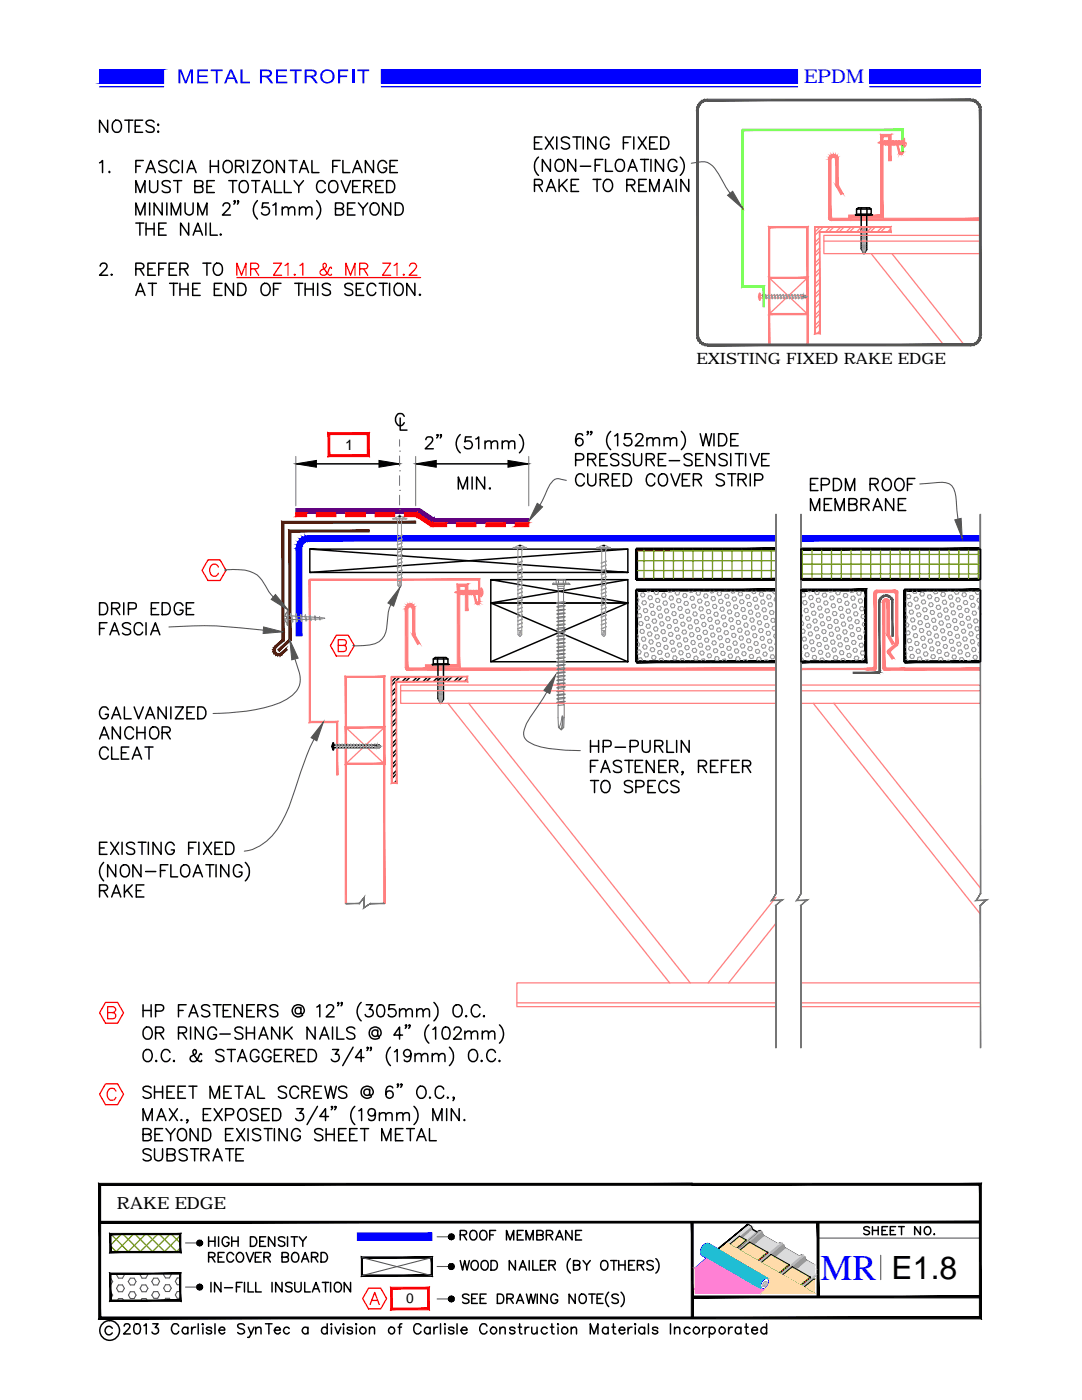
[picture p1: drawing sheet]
<svg xmlns="http://www.w3.org/2000/svg" width="216mm" height="279mm" viewBox="0 0 216 279" stroke-linecap="round" stroke-linejoin="round" font-family="sans-serif">
<defs><g id="words">
<text font-size="7.2" fill="#00f" x="163.7" y="255.4">MR</text>
<text font-size="6.4" x="177.9" y="255.2">E1.8</text>
<text font-size="3.8" fill="#00f" x="160.4" y="16.6">EPDM</text>
<text font-size="3.3" x="23.3" y="241.3">RAKE EDGE</text>
<text font-size="3.1" x="139" y="72.6">EXISTING FIXED RAKE EDGE</text>
<text font-size="2.9" x="68.8" y="89.8">1</text>
<text font-size="2.8" x="81" y="260.1">0</text>
</g></defs>
<!-- layer: NOTES -->
<g fill="none" stroke="#000" stroke-width=".3">
<path d="M19.9 32.5l.6-.5v2.4M21.5 24v2.4l-1.6-2.4v2.4M21.8 34.2v.2l.1-.1M22.9 24.1l.2-.1a1.18 1.18 0 0 1 1.1 .6 1.18 1.18 0 0 1-.1 1.3 .87 .87 0 0 1-1 .5 .87 .87 0 0 1-.7-.9 1.31 1.31 0 0 1 .5-1.4zM24.9 24h1.6M25.7 24v2.4M27 25.2h.9M27.1 38.4v-2.3l.9 2.3 .9-2.3v2.3M27.1 33.2h.9M28.5 24h-1.5v2.4h1.5M28.6 32h-1.5v2.4M29.1 34.4l1-2.4 .9 2.4"/>
<path d="M29.5 33.6h1.2M29.9 36.1v1.6a.81 .81 0 0 0 .8 .7 .81 .81 0 0 0 .8-.7v-1.6M30.7 24.4a.89 .89 0 0 0-.8-.4 .89 .89 0 0 0-.8 .6 1.24 1.24 0 0 0 1.2 .7 .58 .58 0 0 1 .5 .6 .58 .58 0 0 1-.6 .5l-.8-.1-.3-.2M31.6 24.8l.1 .1-.1 .1zM31.6 26.2l.1 .1-.1 .1zM33.3 32.4a.91 .91 0 0 0-1.6 .2l.2 .4 .9 .3a.65 .65 0 0 1 .5 .8 1.08 1.08 0 0 1-1.6 0M34 36.4a.92 .92 0 0 0-1.6 .2 1.24 1.24 0 0 0 1.1 .7 .58 .58 0 0 1 .5 .6 .58 .58 0 0 1-.6 .5l-.8-.1-.2-.2M34.6 36.1h1.7M35.4 36.1v2.3M35.7 32.6a.9 .9 0 0 0-1-.6 .9 .9 0 0 0-.7 1 1.04 1.04 0 0 0 .2 1.1 1.04 1.04 0 0 0 1.2 .2l.3-.4M36.4 32v2.4M37.3 34.4l.9-2.4 .9 2.4"/>
<path d="M37.6 33.6h1.2M38.9 37.2l1.4-.1a.59 .59 0 0 0 0-1h-1.4v2.3l1.4-.1a.71 .71 0 0 0 0-1l-.4-.1M41.3 37.2h.9M42 33.2h1.6M42 32v2.4M42.8 36.1h-1.5v2.3h1.5M43.6 32v2.4M44.7 32.4a.89 .89 0 0 1 1-.3 .89 .89 0 0 1 .6 .9 1.03 1.03 0 0 1-.2 1.1 1.03 1.03 0 0 1-1.1 .2 1.51 1.51 0 0 1-.3-1.9zM45.6 36.1h1.7M46.5 36.1v2.3M47 33.2l1.4-.2a.56 .56 0 0 0 0-.8l-1.4-.2v2.4M47.8 33.2l.8 1.2"/>
<path d="M47.9 36.4a.89 .89 0 0 1 1-.3 .89 .89 0 0 1 .6 .8 1.06 1.06 0 0 1-.2 1.2 1.06 1.06 0 0 1-1.1 .2 1.51 1.51 0 0 1-.3-1.9zM49.4 32v2.4M50.2 36.1h1.6M50.3 32h1.7l-1.7 2.4h1.7M51 36.1v2.3M52.3 38.4l.9-2.3 .9 2.3M52.6 37.6h1.2M52.8 32.4a.89 .89 0 0 1 1.1-.3 .89 .89 0 0 1 .6 .9 1.03 1.03 0 0 1-.3 1.1 1.03 1.03 0 0 1-1.1 .2 1.51 1.51 0 0 1-.3-1.9zM54.8 36.1v2.3h1.4M56.7 32v2.4l-1.5-2.4v2.4M56.7 36.1v2.3h1.4M57.7 32h1.6"/>
<path d="M58.5 32v2.4M58.7 36.1l.9 1.1 1-1.1M59.6 37.2v1.2M59.7 34.4l.9-2.4 1 2.4M60.1 33.6h1.1M62.2 32v2.4h1.4M64.9 36.6a.9 .9 0 0 0-1-.6 .9 .9 0 0 0-.7 .9 1.06 1.06 0 0 0 .2 1.2 1.06 1.06 0 0 0 1.1 .2l.4-.4M65.8 36.4a.89 .89 0 0 1 1-.3 .89 .89 0 0 1 .6 .8 1.06 1.06 0 0 1-.2 1.2 1.06 1.06 0 0 1-1.1 .2 1.51 1.51 0 0 1-.3-1.9zM66.4 33.2h.9M67.9 32h-1.5v2.4M68.1 36.1l.9 2.3 .9-2.3M68.4 32v2.4h1.4"/>
<path d="M70.4 34.4l.9-2.4 .9 2.4M70.4 37.2h.9M70.8 33.6h1.1M71.9 36.1h-1.5v2.3h1.5M72.6 37.2h1a.65 .65 0 0 0 .6-.7l-.3-.4h-1.3v2.3M73.4 37.2l.8 1.2M74.5 32v2.4l-1.6-2.4v2.4M75 37.2h.9M76.5 36.1h-1.5v2.3h1.5M77.1 32.6a.9 .9 0 0 0-1-.6 .9 .9 0 0 0-.7 1 1.06 1.06 0 0 0 .3 1.1 1.06 1.06 0 0 0 1.1 .2l.3-.4v-.4h-.5M77.1 36.1h.8a1.26 1.26 0 0 1 .9 1.1 1.26 1.26 0 0 1-.9 1.2h-.8zM77.8 33.2h1"/>
<path d="M79.3 32h-1.5v2.4h1.5M20 53.1l.2-.5 .7-.1a.62 .62 0 0 1 .4 1l-1.4 1.4h1.6M22.3 54.7l-.1 .1 .1 .1 .1-.1M27.1 42.9v-2.4l.9 2.4 .9-2.4v2.4M27.1 53.7l1.4-.1a.55 .55 0 0 0 0-1l-1.4-.1v2.4M27.1 59l.9-2.5 .9 2.5M27.1 44.5h1.6M27.4 58.2h1.2M27.9 44.5v2.4M27.9 53.7l.8 1.2M29.1 44.5v2.4M29.1 45.7h1.6"/>
<path d="M29.5 53.7h.9M29.6 56.5h1.6M29.9 40.5v2.4M30.4 56.5v2.5M30.7 44.5v2.4M31 52.5h-1.5v2.4h1.5M31.7 45.7h.9M31.7 53.7h.9M32.4 40.5v2.4l-1.7-2.4v2.4M33.2 44.5h-1.5v2.4h1.5M33.2 52.5h-1.5v2.4M33.3 40.5v2.4"/>
<path d="M33.8 53.7h.8M33.8 56.5h1.6M34.2 42.9v-2.4l.9 2.4 .9-2.4v2.4M34.6 56.5v2.5M35.2 52.5h-1.4v2.4h1.4M35.9 53.7l1.4-.1a.61 .61 0 0 0 0-1l-1.4-.1v2.4M35.9 56.5v2.5M35.9 57.7h1.6M36.7 53.7l.8 1.2M36.9 40.5v1.7a.82 .82 0 0 0 .8 .7 .82 .82 0 0 0 .8-.7v-1.7M37.5 56.5v2.5M37.6 44.5v2.4l-1.6-2.4v2.4"/>
<path d="M38.5 57.7h.8M38.5 46.9l1-2.4 .9 2.4M38.9 46.1h1.1M39.5 42.9v-2.4l.9 2.4 .9-2.4v2.4M39.9 56.5h-1.4v2.5h1.4M40.5 52.5h1.6M41.1 44.5v2.4M41.3 52.5v2.4M42 44.5v2.4h1.4M42.8 52.9a.89 .89 0 0 1 1-.3 .89 .89 0 0 1 .6 .9 1.03 1.03 0 0 1-.2 1.1 1.03 1.03 0 0 1-1.2 .2 1.51 1.51 0 0 1-.2-1.9zM42.8 57.7h.9M44 46.7l-.1 .1 .1 .1 .2-.1"/>
<path d="M44.3 56.5h-1.5v2.5h1.5M44.5 41.1l.2-.5 .7-.1a.62 .62 0 0 1 .4 .9l-1.4 1.5h1.6M46.6 56.5v2.5l-1.6-2.5v2.5M46.9 40.2l-.1 .1-.1-.1 .1-.2 .1 .2-.2 .6M47.5 56.5h.8a1.29 1.29 0 0 1 .8 1.2 1.29 1.29 0 0 1-.8 1.3h-.8zM47.6 40.2l-.1 .1-.1-.1 .1-.2 .1 .2-.2 .6M51.4 40a2.49 2.49 0 0 0 0 3.7M52.5 56.7a1.1 1.1 0 0 1 1.3 .3 1.1 1.1 0 0 1 0 1.4 .87 .87 0 0 1-1 .6 .87 .87 0 0 1-.7-1 1.29 1.29 0 0 1 .4-1.3zM53.6 40.5h-1.2l-.1 1a.85 .85 0 0 1 1.3 0 .85 .85 0 0 1-.2 1.3 .85 .85 0 0 1-1.2-.4M54.5 41l.5-.5v2.4M54.6 57.7h.9M56.1 56.5h-1.5v2.5"/>
<path d="M56.3 41.8l.6-.5 .6 .1v1.5M56.3 41.3v1.6M57.5 41.8l.6-.5 .6 .1 .1 1.5M58.8 56.5h1.6M59.6 56.5v2.5M59.7 41.8l.6-.5 .6 .1 .1 1.5M59.7 41.3v1.6M60.9 57.7h1.6M60.9 56.5v2.5M61 41.8l.6-.5 .6 .1v1.5M62.5 56.5v2.5M63.2 40a2.49 2.49 0 0 1 0 3.7"/>
<path d="M63.4 56.5v2.5M65.9 56.9a.92 .92 0 0 0-1.6 .2l.2 .4 1 .3a.56 .56 0 0 1 .4 .5 .56 .56 0 0 1-.2 .5 1.08 1.08 0 0 1-1.4-.2M66.9 41.6l1.4-.1a.56 .56 0 0 0 0-.9l-1.4-.1v2.4h1.1a.64 .64 0 0 0 .6-.6 .64 .64 0 0 0-.6-.7M69.4 41.6h.9M70.4 56.9a.88 .88 0 0 0-.9-.4 .88 .88 0 0 0-.7 .6l.2 .4 .9 .3a.59 .59 0 0 1 .5 .8 1.02 1.02 0 0 1-1.6 0M70.8 40.5h-1.4v2.4h1.4M71.1 57.7h.9M71.5 40.5l.9 1.1 1-1.1M72.4 41.6v1.3M72.6 56.5h-1.5v2.5h1.5M74.1 40.8a.89 .89 0 0 1 1-.3 .89 .89 0 0 1 .6 .9 1.06 1.06 0 0 1-.3 1.2 1.06 1.06 0 0 1-1.1 .2 1.58 1.58 0 0 1-.2-2zM75 57.1a.9 .9 0 0 0-1-.6 .9 .9 0 0 0-.7 1 1.04 1.04 0 0 0 .2 1.1 1.04 1.04 0 0 0 1.1 .2l.4-.4"/>
<path d="M75.7 56.5h1.6M76.5 56.5v2.5M77.7 56.5v2.5M77.9 40.5v2.4l-1.6-2.4v2.4M78.9 40.5h.8a1.32 1.32 0 0 1 .8 1.2 1.32 1.32 0 0 1-.8 1.2h-.8zM79.1 56.7a.89 .89 0 0 1 1.3 .8 1.03 1.03 0 0 1-.2 1.1 1.03 1.03 0 0 1-1.1 .2 1.43 1.43 0 0 1 0-2.1zM82.8 56.5v2.5l-1.6-2.5v2.5M83.8 58.7l-.1 .1 .1 .2 .1-.2"/>
</g>
<g fill="none" stroke="#f00" stroke-width=".25">
<path d="M47.3 54.9v-2.4l.9 2.4 .9-2.4v2.4M47.3 55.4h36.6M50 53.7l1.4-.1a.55 .55 0 0 0 0-1l-1.4-.1v2.4M50.8 53.7l.8 1.2M54.6 52.5h1.6l-1.6 2.4h1.6M56.9 53l.6-.5v2.4M58.8 54.7l-.1 .1 .1 .1 .1-.1M59.8 53l.6-.5v2.4M66.1 53.6l-.2-.3-.2 .4a1.11 1.11 0 0 1-.5 1 1.11 1.11 0 0 1-1.2 0 .52 .52 0 0 1 .1-.8l.8-.4a.53 .53 0 0 0-.1-1l-.3 .1a.98 .98 0 0 0 .3 1.2l.8 1 .5 .1v-.2M69 54.9v-2.4l.9 2.4 .9-2.4v2.4M71.8 53.7l1.3-.1a.55 .55 0 0 0 0-1l-1.3-.1v2.4M72.6 53.7l.8 1.2"/>
<path d="M76.3 52.5h1.6l-1.6 2.4h1.6M78.6 53l.6-.5v2.4M80.6 54.7l-.2 .1 .2 .1 .1-.1M81.7 53.1l.1-.3 .4-.3 .7 .1a.52 .52 0 0 1 .1 .9l-1.4 1.4h1.6"/>
</g>
<!-- layer: SOLID -->
<g fill="#00f" stroke="#00f" stroke-width=".2">
<path d="M76.1 13.9v2.7l83-2.7zM76.1 16.6l83-2.7v2.7z"/>
<path d="M173.5 13.9v2.7l22.1-2.7zM173.5 16.6l22.1-2.7v2.7z"/>
<path d="M19.9 13.9v2.7l12.8-2.7zM19.9 16.6l12.8-2.7v2.7z"/>
</g>
<path d="M19.9 17.3h12.8M76.1 17.3h83M173.5 17.3h22.1" fill="none" stroke="#00f" stroke-width=".25"/>
<!-- layer: 0 -->
<g fill="#00f">
<path d="M35.6 13.9h.6l.9 2.3 .8-2.3h.6v2.7h-.4v-2.3l-.9 2.3h-.3l-.9-2.3v2.3h-.4z"/>
<path d="M39.3 13.9h2.2v.3h-1.8v.9h1.7v.3h-1.7v.9h1.8v.3h-2.2z"/>
<path d="M42.1 13.9h2.3v.3h-1v2.4h-.3v-2.4h-1z"/>
<path d="M48 13.9h.4v2.4h1.5v.3h-1.9z"/>
<path d="M55.1 13.9h2.1v.3h-1.7v.9h1.6v.3h-1.6v.9h1.8v.3h-2.2z"/>
<path d="M57.8 13.9h2.4v.3h-1v2.4h-.4v-2.4h-1z"/>
<path d="M67.5 13.9h2v.3h-1.6v.9h1.4v.3h-1.4v1.2h-.4z"/>
<path d="M45.9 13.9h.4l1.2 2.7h-.5l-.3-.8h-1.3l-.3 .8h-.4zM46.1 14.2l-.5 1.3h1z"/>
<path d="M51.9 13.9h1.8l.5 .3 .1 .3-.1 .5-.2 .2-.6 .2 .5 .4 .6 .8h-.5l-.5-.8-.6-.4h-.6v1.2h-.4zM52.3 14.2v.9h1.3l.3-.3-.1-.4-.3-.2z"/>
<path d="M60.8 13.9h1.8l.5 .3 .1 .4-.1 .4-.1 .2-.6 .2 .5 .4 .5 .8h-.4l-.6-.8-.5-.4h-.7v1.2h-.4zM61.2 14.2v.9h1.3l.3-.3v-.4l-.3-.2z"/>
<path d="M63.9 15.3a1.45 1.45 0 0 1 2.9 0 1.45 1.45 0 0 1-2.9 0zM64.3 15.3a1.08 1.08 0 0 0 2.1 0 1.08 1.08 0 0 0-2.1 0z"/>
</g>
<path d="M70.5 13.9v2.7" fill="none" stroke="#00f" stroke-width=".42"/>
<path d="M71.3 13.9h2.4v.3h-1v2.4h-.4v-2.4h-1z" fill="#00f"/>
<g fill="none" stroke="#000" stroke-width=".3">
<path d="M61.8 109.6h63.5v4.6h-63.5v-4.6l63.5 4.6M79.6 103h.3M97.9 115.7h27.4v4.6h-27.4v-4.6l27.4 4.6-27.4 11.8M103.6 108.9h.3M120.3 108.9h.3M125.3 115.7l-27.4 4.6h27.4v11.8h-27.4v-11.8l27.4 11.8M125.3 109.6l-63.5 4.6M154.8 117.8h-27.8v14.3h27.8M154.8 109.6h-27.8v6h27.8M159.8 117.8h12.9v14.3h-12.9M159.8 109.6h35.8v6h-35.8M159.8 109.6h35.8v6h-35.8z"/>
<path d="M159.8 117.8h12.9v14.3h-12.9zM180.5 117.8h15.1v14.3h-15.1zM79.1 137.2l-1 1M79.1 139.3l-1 .9M79.1 137.9l-1 .9M79.1 139.9l-1 1M79.2 135l-1.1 1.1M79.9 135l-1.8 1.8M81.3 135l-1 1M81.9 135l-.9 1M83.3 135l-.9 1M84 135l-1 1"/>
<path d="M85.4 135l-1 1M86.1 135l-1 1M87.5 135l-1 1M88.2 135l-1 1M89.5 135l-1 1M90.2 135l-.9 1M91.6 135l-1 1M92.3 135l-1 1M93.3 135.5l-.6 .5M66.3 148.8v.3M66.3 149.1l.2 .5M66.4 148.4l-.1 .4"/>
<path d="M66.5 148.3v1.3M66.5 148.3l-.1 .1M66.6 148.6l.5 .1M67.2 149.2l-.6 .1M67.2 148.7h.5M67.3 149.2h.4M67.8 148.7h.5M67.9 149.2h.4M68.4 148.7h.4M68.5 149.2h.4M69 148.7h.4M69.1 149.2h.4"/>
<path d="M69.6 148.7h.4M69.7 149.2h.4M70.2 148.7h.4M70.3 149.2h.4M70.7 148.7h.5M70.8 149.2h.5M71.3 148.7h.5M71.4 149.2h.5M71.9 148.7h.5M72 149.2h.4M72.5 148.7h.4M72.6 149.2h.4"/>
<path d="M73.1 148.7h.4M73.2 149.2h.4M73.7 148.7h.4M73.8 149.2h.4M74.2 148.7h.5M74.4 149.2h.4M74.8 148.7h.9l.3 .3-.3 .2h-.8M79.1 141.3l-1 1M79.1 143.4l-1 1M79.1 145.5l-1 1M79.1 147.6l-1 .9M79.1 149.6l-1 1"/>
<path d="M79.1 151.7l-1 1M79.1 153.8l-1 1M79.1 155.8l-.5 .5M79.1 142l-1 1M79.1 144.1l-1 1M79.1 146.2l-1 .9M79.1 148.2l-1 1M79.1 150.3l-1 1M79.1 152.4l-1 1M79.1 154.5l-1 .9M19.9 243.9v-7.6v7.6h118.2M72.2 251h14v3.6h-14z"/>
<path d="M173.5 245.1a.65 .65 0 0 0-1.1 .1l.1 .2 .9 .4 .1 .4a.72 .72 0 0 1-1.1 0M174.1 244.8v1.6M174.1 245.6h1.1M175.2 244.8v1.6M176 245.6h.7M177.1 244.8h-1.1v1.6h1.1M177.6 245.6h.7M178.7 244.8h-1.1v1.6h1.1M179.3 244.8h1.1M179.9 244.8v1.6M183.7 244.8v1.6l-1.2-1.6v1.6M184.6 245.1a.76 .76 0 0 1 1.1 .1 .76 .76 0 0 1-.3 1.1 .77 .77 0 0 1-.9-.3 .77 .77 0 0 1 .1-.9z"/>
<path d="M186.4 246.2l-.1 .1h.2M22.4 265.1a.8 .8 0 0 0-1.2-.2 .8 .8 0 0 0 0 1.2 .8 .8 0 0 0 1.2-.1M24.8 264.7l.1-.4h.8a.46 .46 0 0 1 .1 .7l-1.1 1.2h1.3M27 264.3a.64 .64 0 0 1 .9 .3 1.03 1.03 0 0 1-.6 1.6l-.3-.1a1.52 1.52 0 0 1 0-1.8zM28.7 264.6l.5-.4v2M30.5 264.2h1.1l-.6 .8a.67 .67 0 0 1 .5 1 .67 .67 0 0 1-1.2-.2M35.7 264.7a.74 .74 0 0 0-.9-.5 .74 .74 0 0 0-.6 .8v.5a.74 .74 0 0 0 .6 .7 .74 .74 0 0 0 .9-.5M37.5 265.2a.64 .64 0 0 0-1-.1 .64 .64 0 0 0 0 .9 .64 .64 0 0 0 1-.1M37.5 264.9v1.3M38.2 264.9v1.3M39 264.9a.65 .65 0 0 0-.8 .6M39.6 264.2v2"/>
<path d="M40.4 264.3h.2l-.1 .1zM40.5 264.9v1.3M42.2 265.2a.6 .6 0 0 0-1 0l.3 .3 .6 .1 .1 .3a.6 .6 0 0 1-1 0M42.9 264.2v2M43.7 265.5h1.1a.62 .62 0 0 0-.8-.6 .62 .62 0 0 0-.2 1 .6 .6 0 0 0 1 0M48.8 264.5a.76 .76 0 0 0-.7-.3 .76 .76 0 0 0-.7 .5l.4 .4 .8 .2 .2 .6a.89 .89 0 0 1-1.4 0M49.5 264.9l.6 1.3 .6-1.3M50.1 266.2l-.4 .7h-.3M51 265.2l.5-.3 .5 .1 .1 1.2M51 264.9v1.3M53 264.2h1.3M53.7 264.2v2"/>
<path d="M54.8 265.5h1.1a.64 .64 0 0 0-1-.5 .64 .64 0 0 0 .1 1.1 .57 .57 0 0 0 .9-.2M57.7 265.2a.64 .64 0 0 0-.9-.1 .64 .64 0 0 0 0 .9 .64 .64 0 0 0 .9-.1M61.4 265.2a.64 .64 0 0 0-.9-.1 .64 .64 0 0 0 0 .9 .64 .64 0 0 0 .9-.1M61.4 264.9v1.3M65.3 265.2a.64 .64 0 0 0-.9-.1 .64 .64 0 0 0 0 .9 .64 .64 0 0 0 .9-.1M65.3 264.2v2M66.1 264.2v.2zM66.1 264.9v1.3M66.9 264.9l.5 1.3 .6-1.3M68.6 264.2v.2zM68.6 264.9v1.3M70.3 265.2a.6 .6 0 0 0-1 0l.3 .3 .6 .1 .1 .3a.6 .6 0 0 1-1 0"/>
<path d="M71 264.3h.2l-.1 .1zM71.1 264.9v1.3M73.7 265.2l.5-.3 .4 .1 .1 1.2M73.7 264.9v1.3M79.4 264.9h.7M80.2 264.2l-.4 .1-.1 .3v1.6M84 264.7a.74 .74 0 0 0-.8-.5 .74 .74 0 0 0-.6 .8 .92 .92 0 0 0 .9 1.2l.5-.5M85.8 265.2a.64 .64 0 0 0-.9-.1 .64 .64 0 0 0 0 .9 .64 .64 0 0 0 .9-.1M85.8 264.9v1.3M86.6 264.9v1.3M87.3 264.9a.64 .64 0 0 0-.7 .6M87.9 264.2v2"/>
<path d="M88.8 264.2v.2zM88.8 264.9v1.3M90.6 265.2a.6 .6 0 0 0-1.1 0l.3 .3 .7 .1 .1 .3a.6 .6 0 0 1-1.1 0M91.2 264.2v2M92 265.5h1.2a.64 .64 0 0 0-1-.5 .64 .64 0 0 0 .1 1.1 .59 .59 0 0 0 .9-.2M97.2 264.7a.74 .74 0 0 0-.9-.5 .74 .74 0 0 0-.6 .8v.5a.74 .74 0 0 0 .6 .7 .74 .74 0 0 0 .9-.5M99.8 265.2l.5-.3 .4 .1 .1 1.2M99.8 264.9v1.3M102.8 265.2a.61 .61 0 0 0-1.1 0l.3 .3 .6 .1 .2 .3a.61 .61 0 0 1-1.1 0M103.4 264.9h.7M103.7 264.2v1.6l.1 .3 .4 .1M104.8 264.9v1.3"/>
<path d="M105.6 264.9a.64 .64 0 0 0-.8 .6M106.1 264.9v.9l.1 .3 .5 .1 .5-.4M107.2 264.9v1.3M109.2 265.2a.66 .66 0 0 0-1-.1 .66 .66 0 0 0 0 .9 .66 .66 0 0 0 1-.1M109.8 264.9h.7M110.1 264.2v1.6l.1 .3 .4 .1M111.3 264.3h.1v.1zM111.4 264.9v1.3M114 265.2l.4-.3 .5 .1 .1 1.2M114 264.9v1.3M117.8 266.2v-2l.7 2 .8-2v2M121.3 265.2a.64 .64 0 0 0-.9-.1 .64 .64 0 0 0 0 .9 .64 .64 0 0 0 .9-.1"/>
<path d="M121.3 264.9v1.3M122.1 264.9h.7M122.4 264.2v1.6l.1 .3 .4 .1M123.5 265.5h1.2a.62 .62 0 0 0-.9-.6 .62 .62 0 0 0-.2 1 .6 .6 0 0 0 1.1 0M125.3 264.9v1.3M126.1 264.9a.65 .65 0 0 0-.8 .6M126.6 264.3h.2v.1zM126.8 264.9v1.3M128.6 265.2a.66 .66 0 0 0-.9-.1 .66 .66 0 0 0 0 .9 .66 .66 0 0 0 .9-.1M128.6 264.9v1.3M129.4 264.2v2M131.2 265.2a.61 .61 0 0 0-1 0l.2 .3 .7 .1 .1 .3a.61 .61 0 0 1-1 0"/>
<path d="M133.8 264.2v2M134.6 265.2l.5-.3 .5 .1 .1 1.2M134.6 264.9v1.3M137.7 265.2a.66 .66 0 0 0-1-.1 .66 .66 0 0 0 0 .9 .66 .66 0 0 0 1-.1M140.2 264.9v1.3M141 264.9a.65 .65 0 0 0-.8 .6M141.5 265.2a.66 .66 0 0 1 1-.1 .66 .66 0 0 1 0 .9 .66 .66 0 0 1-1-.1M141.5 264.9v2M145.4 264.9v1.3M146.1 264.9a.64 .64 0 0 0-.7 .6M147.8 265.2a.64 .64 0 0 0-.9-.1 .64 .64 0 0 0 0 .9 .64 .64 0 0 0 .9-.1M147.8 264.9v1.3"/>
<path d="M148.6 264.9h.7M148.9 264.2v1.6l.1 .3 .4 .1M150 265.5h1.1a.62 .62 0 0 0-.8-.6 .62 .62 0 0 0-.2 1 .6 .6 0 0 0 1 0M153 265.2a.64 .64 0 0 0-1-.1 .64 .64 0 0 0 0 .9 .64 .64 0 0 0 1-.1M153 264.2v2"/>
<circle cx="21.9" cy="265.5" r="1.97"/>
<circle cx="72.4" cy="265.5" r=".67"/>
<circle cx="78.1" cy="265.5" r=".67"/>
<circle cx="98.5" cy="265.5" r=".66"/>
<circle cx="112.7" cy="265.5" r=".67"/>
<circle cx="139" cy="265.5" r=".66"/>
<circle cx="144.1" cy="265.5" r=".67"/>
</g>
<!-- layer: BORDER -->
<path d="M163.2 247.1h32.4M175.7 250.5v4.9" fill="none" stroke="#545454" stroke-width=".21"/>
<!-- layer: NOTES -->
<g fill="none" stroke="#000" stroke-width=".3">
<path d="M106.7 36.9h1.3a.59 .59 0 0 0 0-1l-1.3-.1v2.4M106.7 28.5h.8M107.5 31.4a2.44 2.44 0 0 0 0 3.6M107.5 36.9l.7 1.3M108.1 27.3h-1.4v2.4h1.4M108.8 27.3l1.6 2.4M109 38.2l1-2.4 .9 2.4M109.4 37.4h1.1M109.8 31.8v2.4l-1.6-2.4v2.4M110.4 27.3l-1.6 2.4M111.1 27.3v2.4M111.2 31.9a.91 .91 0 0 1 1.4 .8 1.06 1.06 0 0 1-.2 1.2 1.06 1.06 0 0 1-1.2 .2 1.47 1.47 0 0 1 0-2.2z"/>
<path d="M111.6 35.8v2.4M112.1 36.9l1.1 1.3M113.2 35.8l-1.6 1.6M113.6 27.7a1.08 1.08 0 0 0-1.6 0 .53 .53 0 0 0 .5 .6l.7 .3a.56 .56 0 0 1 .4 .4 .56 .56 0 0 1-.2 .6 1.05 1.05 0 0 1-1.4-.2M114 36.9h.9M114.3 27.3h1.6M114.9 31.8v2.4l-1.6-2.4v2.4M115.1 27.3v2.4M115.5 35.8h-1.5v2.4h1.5M115.8 33.2h2.1M116.4 27.3v2.4M118.3 35.8h1.6"/>
<path d="M118.8 33h.9M118.9 27.3v2.4l-1.6-2.4v2.4M119.1 35.8v2.4M120.3 31.8h-1.5v2.4M120.6 36.1a.9 .9 0 0 1 1-.3 .9 .9 0 0 1 .6 .9 1.06 1.06 0 0 1-.2 1.2 1.06 1.06 0 0 1-1.2 .2 1.45 1.45 0 0 1-.2-2zM120.8 31.8v2.4h1.4M121.5 27.9a.87 .87 0 0 0-1-.6 .87 .87 0 0 0-.7 1 1.03 1.03 0 0 0 .2 1.1 1.03 1.03 0 0 0 1.2 .2l.2-.2 .1-.6h-.5M123.2 31.9a.89 .89 0 0 1 1.4 .8 1.06 1.06 0 0 1-.2 1.2 1.06 1.06 0 0 1-1.2 .2 1.47 1.47 0 0 1 0-2.2zM124.4 28.5h.9M125.1 36.9h1a.59 .59 0 0 0 .6-.6l-.2-.4-.4-.1h-1v2.4M125.3 34.2l.9-2.4 .9 2.4M125.7 33.4h1.1"/>
<path d="M125.9 27.3h-1.5v2.4M125.9 36.9l.8 1.3M126.5 27.3v2.4M127.4 27.3l1.6 2.4M127.5 36.9h.9M127.8 31.8h1.6M128.6 31.8v2.4M129 35.8h-1.5v2.4h1.5M129 27.3l-1.6 2.4M129.6 38.2v-2.4l1 2.4 .9-2.4v2.4M129.6 28.5h1M129.9 31.8v2.4"/>
<path d="M131.2 27.3h-1.6v2.4h1.6M131.8 27.3h.8a1.29 1.29 0 0 1 .9 1.2 1.29 1.29 0 0 1-.9 1.2h-.8zM132.4 31.8v2.4l-1.6-2.4v2.4M132.4 38.2l.9-2.4 1 2.4M132.7 37.4h1.2M134.9 35.8v2.4M135.1 32.4a.9 .9 0 0 0-1.1-.6 .9 .9 0 0 0-.7 .9 1.06 1.06 0 0 0 .2 1.2 1.06 1.06 0 0 0 1.2 .2l.4-.5v-.3h-.6M135.7 31.4a2.44 2.44 0 0 1 0 3.6M137.4 35.8v2.4l-1.5-2.4v2.4M79.9 83.4v2.4h1.3M80.7 83.1a.9 .9 0 0 0-1.1-.6 .9 .9 0 0 0-.7 .9 1.17 1.17 0 0 0 1.2 1.5l.6-.5M85 87.7l.1-.3a.81 .81 0 0 1 1-.1 .6 .6 0 0 1 .1 .8l-1.3 1.5h1.6"/>
<path d="M87.4 86.8l-.1 .1-.2-.1h.3v.3l-.3 .3M88.1 86.8l-.2 .1v-.1h.2l-.2 .6M91.5 97.6v-2.4l.8 2.4 1-2.4v2.4M91.8 86.7a2.44 2.44 0 0 0 0 3.7M94 87.2h-1.1l-.1 1a.85 .85 0 0 1 1.2 0 .85 .85 0 0 1-.1 1.3 .85 .85 0 0 1-1.3-.4M94.2 95.2v2.4M94.9 87.6l.6-.4v2.4M96.7 95.2v2.4l-1.6-2.4v2.4M96.8 88.4a.83 .83 0 0 1 1.1-.3l.1 1.5M96.8 88v1.6M97.8 97.4l-.2 .1 .2 .1v-.1M98 88.4l.6-.4 .6 .1 .1 1.5"/>
<path d="M100.2 88.4a.83 .83 0 0 1 1.2-.3l.1 1.5M100.2 88v1.6M101.5 88.4a.83 .83 0 0 1 1.1-.3l.1 1.5M103.6 86.7a2.44 2.44 0 0 1 0 3.7M114.9 91.8l1.4-.1a.67 .67 0 0 0 0-1l-1.4-.2v2.4M116.3 86.9a.78 .78 0 0 0-1.1-.3 1.48 1.48 0 0 0 .3 2.4 .76 .76 0 0 0 .9-.7 .76 .76 0 0 0-.7-.9 .76 .76 0 0 0-.8 .8M116.6 95.2a.89 .89 0 0 0-1-.7 .89 .89 0 0 0-.7 1 1.04 1.04 0 0 0 .2 1.2 1.04 1.04 0 0 0 1.2 .1l.3-.4M117.3 91.7l1.3-.1a.54 .54 0 0 0 0-.9l-1.3-.2v2.4M117.3 94.6v1.7a.81 .81 0 0 0 .8 .7 .81 .81 0 0 0 .8-.7v-1.7M117.4 86.2h-.2l.1-.1 .1 .1-.2 .6M118.1 86.2h-.3l.2-.1 .1 .1-.3 .6M118.1 91.7l.8 1.2"/>
<path d="M119.7 91.7h.9M119.8 95.7l1.4-.1a.56 .56 0 0 0 0-.9l-1.4-.1v2.4M120.6 95.7l.8 1.3M121.2 90.5h-1.5v2.4h1.5M121.8 86.1a2.44 2.44 0 0 0 0 3.6M122.2 95.7h.9M122.7 87l.5-.4v2.4M123.5 90.9a.89 .89 0 0 0-.9-.4 .89 .89 0 0 0-.8 .6 1.24 1.24 0 0 0 1.2 .7 .63 .63 0 0 1 .2 1.1 1.22 1.22 0 0 1-1.4-.3M123.7 94.6h-1.5v2.4h1.5M124.4 94.6h.8a1.29 1.29 0 0 1 .8 1.2 1.29 1.29 0 0 1-.8 1.2h-.8zM125.7 90.9a.89 .89 0 0 0-.8-.4 .89 .89 0 0 0-.8 .6 1.24 1.24 0 0 0 1.2 .7 .58 .58 0 0 1 .5 .6 .58 .58 0 0 1-.6 .5h-.8l-.3-.3M125.9 86.6h-1.2l-.1 1a.85 .85 0 0 1 1.3 0 .85 .85 0 0 1-.2 1.2 .85 .85 0 0 1-1.2-.3"/>
<path d="M126.4 90.5v1.8a.82 .82 0 0 0 .8 .7 .82 .82 0 0 0 .8-.7v-1.8M126.9 87.1l.1-.3a.81 .81 0 0 1 1-.2 .53 .53 0 0 1 .2 .8l-1.4 1.6h1.6M129 91.7l1.3-.1a.54 .54 0 0 0 0-.9l-1.3-.2v2.4M129.1 87.8a.83 .83 0 0 1 1.1-.4l.1 1.6M129.1 87.4v1.6M129.8 91.7l.8 1.2M130.3 87.8a.85 .85 0 0 1 1.2-.4l.1 1.6M130.7 95.2a.87 .87 0 0 0-1-.6 .87 .87 0 0 0-.7 .9 1.03 1.03 0 0 0 .2 1.1 1.03 1.03 0 0 0 1.1 .2l.4-.4M131.4 91.7h.9M131.6 94.9a.89 .89 0 0 1 1-.3 .89 .89 0 0 1 .6 .9 1.03 1.03 0 0 1-.2 1.1 1.03 1.03 0 0 1-1.2 .2 1.51 1.51 0 0 1-.2-1.9zM132.5 87.8a.83 .83 0 0 1 1.2-.4v1.6M132.5 87.4v1.6"/>
<path d="M132.9 90.5h-1.5v2.4h1.5M133.5 91.9h2.1M133.7 87.8a.89 .89 0 0 1 1.2-.4l.1 1.6M133.9 94.6l.9 2.4 .9-2.4M135.9 86.1a2.44 2.44 0 0 1 0 3.6M136.2 95.7h.9M137.6 94.6h-1.4v2.4h1.4M138.1 90.9a.89 .89 0 0 0-.9-.4 .89 .89 0 0 0-.7 .6 1.24 1.24 0 0 0 1.1 .7 .58 .58 0 0 1 .5 .6 .58 .58 0 0 1-.5 .5h-.8l-.3-.3M138.4 95.7l1.3-.1a.51 .51 0 0 0 0-.9l-1.3-.1v2.4M138.8 91.7h.9M139.2 95.7l.8 1.3M139.7 86.6l.6 2.4 .6-2.4 .5 2.4 .6-2.4"/>
<path d="M140.3 90.5h-1.5v2.4h1.5M142.5 86.6v2.4M142.6 90.5v2.4l-1.6-2.4v2.4M143.4 86.6h.8a1.28 1.28 0 0 1 .8 1.2 1.28 1.28 0 0 1-.8 1.2h-.8zM144.5 94.9a1.08 1.08 0 0 0-1.6 0 .61 .61 0 0 0 .5 .7 1.35 1.35 0 0 1 1.1 .7v.3a1.08 1.08 0 0 1-1.6 0M145.1 90.9a.89 .89 0 0 0-.9-.4 .89 .89 0 0 0-.7 .6l.4 .5 .8 .2a.58 .58 0 0 1 .4 .6 .58 .58 0 0 1-.6 .5h-.8l-.2-.3M145.2 94.6h1.6M145.8 87.7h.9M145.8 90.5v2.4M146 94.6v2.4M146.7 90.5h1.6M147.3 86.6h-1.5v2.4h1.5"/>
<path d="M147.3 95.7l1.3-.1a.51 .51 0 0 0 0-.9l-1.3-.1v2.4M147.5 90.5v2.4M148.1 95.7l.8 1.3M148.8 90.5v2.4M149.7 90.5l.9 2.4 .9-2.4M149.7 94.6v2.4M150.6 95.8h1.1a.64 .64 0 0 0 .5-.6 .64 .64 0 0 0-.5-.6h-1.1v2.4M152 91.7h.9M153.5 90.5h-1.5v2.4h1.5M161.7 96.6h.9M163.2 95.5h-1.5v2.4h1.5M163.9 96.8h1a.67 .67 0 0 0 .6-.8l-.2-.4-.4-.1h-1v2.4"/>
<path d="M166 99.5h-1.5v2.4h1.5M166.3 95.5h.8a1.29 1.29 0 0 1 .8 1.2 1.29 1.29 0 0 1-.8 1.2h-.8zM168.7 97.9v-2.4l.9 2.4 .9-2.4v2.4M173.6 96.6l1.4-.1a.56 .56 0 0 0 0-.9l-1.4-.1v2.4M174.4 96.6l.8 1.3M176.2 95.8a.89 .89 0 0 1 1.1-.3 .89 .89 0 0 1 .6 .9 1.03 1.03 0 0 1-.3 1.2 1.03 1.03 0 0 1-1.1 .2 1.51 1.51 0 0 1-.3-2zM178.3 99.5v2.4l-1.6-2.4v2.4M178.8 95.8a.9 .9 0 0 1 1-.3 .9 .9 0 0 1 .6 .9 1.06 1.06 0 0 1-.3 1.2 1.06 1.06 0 0 1-1.1 .2 1.45 1.45 0 0 1-.2-2zM180.7 99.5h-1.4v2.4h1.4M181.1 96.6h.9M182.6 95.5h-1.5v2.4M161.7 101.9v-2.4l.9 2.4 .9-2.4v2.4"/>
<path d="M164.5 100.7h.9M166.6 101.9v-2.4l1 2.4 .9-2.4v2.4M169.4 100.7h1a.65 .65 0 0 0 .6-.8l-.3-.3-1.3-.1v2.4h1a.61 .61 0 0 0 .6-.6 .61 .61 0 0 0-.6-.6M171.8 100.7h1a.65 .65 0 0 0 .6-.8l-.2-.3-1.4-.1v2.4M172.6 100.7l.8 1.2M174.2 101.9l.9-2.4 .9 2.4M174.6 101.1h1.1M179.3 100.7h.8M19.9 120.3h.8a1.26 1.26 0 0 1 .8 1.2 1.26 1.26 0 0 1-.8 1.2h-.8zM19.9 125.4h.9M21.4 124.3h-1.5v2.4M21.9 126.7l1-2.4 .9 2.4"/>
<path d="M22.3 121.4l1.4-.1a.59 .59 0 0 0 0-.9l-1.4-.1v2.4M22.3 125.9h1.1M23.1 121.4l.8 1.3M24.7 120.3v2.4M25.6 121.5l1.4-.1a.64 .64 0 0 0 .2-.6 .64 .64 0 0 0-.6-.5h-1v2.4M26 124.6a1.06 1.06 0 0 0-1.6 0v.3l.3 .3 .9 .3a.59 .59 0 0 1 .4 .9 1.06 1.06 0 0 1-1.6 0M28.5 124.9a.87 .87 0 0 0-1-.6 .87 .87 0 0 0-.7 .9 1.03 1.03 0 0 0 .2 1.2 1.03 1.03 0 0 0 1.1 .2l.4-.5M29.1 124.3v2.4M30.1 126.7l.9-2.4 .9 2.4M30.2 121.4h.9M30.4 125.9h1.2M31.7 120.3h-1.5v2.4h1.5"/>
<path d="M32.4 120.3h.8a1.26 1.26 0 0 1 .8 1.2 1.26 1.26 0 0 1-.8 1.2h-.8zM36.5 120.8a.9 .9 0 0 0-1-.5 .9 .9 0 0 0-.7 .9 1.06 1.06 0 0 0 .2 1.1 1.06 1.06 0 0 0 1.1 .3l.4-.5v-.3h-.6M37.2 121.4h.9M38.7 120.3h-1.5v2.4h1.5M19.9 147.5l.9-2.4 .9 2.4M20.2 146.7h1.2M21.6 141.6a.9 .9 0 0 0-1-.5 .9 .9 0 0 0-.7 .9 1.09 1.09 0 0 0 .2 1.1 1.09 1.09 0 0 0 1.2 .3l.3-.5v-.3h-.6M21.6 149.7a.89 .89 0 0 0-1-.6 .89 .89 0 0 0-.7 .9 1.06 1.06 0 0 0 .2 1.2 1.06 1.06 0 0 0 1.2 .2l.3-.5M22.3 143.5l.9-2.4 .9 2.4M22.3 149.1v2.4h1.4M22.6 142.6h1.2M24 145.1v2.4l-1.6-2.4v2.4"/>
<path d="M24.2 150.2h1M24.8 141.1v2.4h1.4M25.7 149.1h-1.5v2.4h1.5M26.4 151.5l.9-2.4 1 2.4M26.6 145.7a.89 .89 0 0 0-1-.6 .89 .89 0 0 0-.7 .9 1.06 1.06 0 0 0 .3 1.1 1.06 1.06 0 0 0 1.1 .2l.3-.4M26.8 141.1l.9 2.4 .9-2.4M26.8 150.7h1.1M27.3 145.1v2.4M27.3 146.2h1.6M28.9 145.1v2.4M28.9 149.1h1.6M29.1 143.5l.8-2.4 1 2.4"/>
<path d="M29.4 142.6h1.1M29.7 149.1v2.4M30.1 145.4a.89 .89 0 0 1 1-.3 .89 .89 0 0 1 .6 .9 1.04 1.04 0 0 1-.3 1.2 1.04 1.04 0 0 1-1.1 .1 1.58 1.58 0 0 1-.2-1.9zM32.4 146.2h1a.59 .59 0 0 0 .6-.7l-.2-.3-.4-.1h-1v2.4M33.2 141.1v2.4l-1.6-2.4v2.4M33.2 146.2l.8 1.3M34.1 141.1v2.4M35 141.1h1.6l-1.6 2.4h1.6M37.3 142.2h.9M38.8 141.1h-1.5v2.4h1.5M39.5 141.1h.8a1.26 1.26 0 0 1 .8 1.2 1.26 1.26 0 0 1-.8 1.2h-.8zM117.8 147.8v2.3"/>
<path d="M117.8 148.9h1.6M117.8 152.9h1M117.8 155.8h1.6M118.6 155.8v2.4M119.3 151.8h-1.5v2.4M119.4 147.8v2.3M119.9 154.2l.9-2.4 .9 2.4M120.1 156.1a.89 .89 0 0 1 1-.3 .89 .89 0 0 1 .6 .9 1.03 1.03 0 0 1-.2 1.1 1.03 1.03 0 0 1-1.1 .3 1.51 1.51 0 0 1-.3-2zM120.2 153.4h1.2M120.4 149l1.3-.1a.71 .71 0 0 0 0-1l-1.3-.1v2.3M122.7 149.1h2.1M124 152.1a1.06 1.06 0 0 0-1.6 0v.2a1.24 1.24 0 0 0 1.1 .7 .58 .58 0 0 1 .5 .6 .58 .58 0 0 1-.5 .6l-.8-.1-.3-.3"/>
<path d="M124.7 151.8h1.6M125.5 151.8v2.4M125.7 149l1.4-.1 .3-.3v-.4l-.3-.3-1.4-.1v2.3M126.2 156.1a1.08 1.08 0 0 0-1.6 0 .53 .53 0 0 0 .5 .7 1.35 1.35 0 0 1 1.1 .7v.3a1.08 1.08 0 0 1-1.6 0M126.8 152.9h.9M126.9 157h1a.64 .64 0 0 0 .6-.6 .64 .64 0 0 0-.6-.6h-1v2.4M128.2 147.8v1.7a.79 .79 0 0 0 .7 .6 .79 .79 0 0 0 .8-.6v-1.7M128.2 151.8h-1.4v2.4h1.4M129.3 156.9h.9M130.5 151.8v2.4l-1.5-2.4v2.4M130.7 148.9l1.4-.1a.59 .59 0 0 0 0-.9l-1.4-.1v2.3M130.8 155.8h-1.5v2.4h1.5"/>
<path d="M131.5 148.9l.8 1.2M131.5 152.9h.9M132.9 151.8h-1.4v2.4h1.4M133.1 147.8v2.3h1.3M133.2 156.4a.89 .89 0 0 0-1-.6 .89 .89 0 0 0-.7 .9 1.04 1.04 0 0 0 .2 1.2 1.04 1.04 0 0 0 1.2 .2l.3-.5M133.6 152.9l1.4-.1a.59 .59 0 0 0 0-.9l-1.4-.1v2.4M134.4 152.9l.8 1.3M135 147.8v2.3M135.5 156.1a1.08 1.08 0 0 0-1.6 0 .61 .61 0 0 0 .4 .7 1.35 1.35 0 0 1 1.2 .7v.3a1.08 1.08 0 0 1-1.6 0M136.3 154.1h-.3l.2-.1 .1 .1-.3 .5M137.5 147.8v2.3l-1.6-2.3v2.3M139.4 152.9l1.3-.1a.54 .54 0 0 0 0-.9l-1.3-.1v2.4"/>
<path d="M140.2 152.9l.8 1.3M141.8 152.9h.9M143.3 151.8h-1.5v2.4h1.5M143.9 152.9h1M145.4 151.8h-1.5v2.4M146 152.9h.9M147.5 151.8h-1.5v2.4h1.5M148.2 152.9l1.4-.1a.59 .59 0 0 0 0-.9l-1.4-.1v2.4M149 152.9l.8 1.3M19.9 177.7h1a.65 .65 0 0 0 .6-.6l-.2-.4-1.4-.1v2.4M19.9 169.2h.9M20.7 172.1a2.49 2.49 0 0 0 0 3.7"/>
<path d="M20.7 177.7l.8 1.3M21.4 168.1h-1.5v2.4h1.5M22.1 168.1l1.6 2.4M22.3 179l.9-2.4 .9 2.4M22.6 178.2h1.2M23.1 172.6v2.4l-1.6-2.4v2.4M23.7 168.1l-1.6 2.4M24.2 172.9a.89 .89 0 0 1 1.1-.3 .89 .89 0 0 1 .5 .9 1.04 1.04 0 0 1-.2 1.2 1.04 1.04 0 0 1-1.2 .2 1.58 1.58 0 0 1-.2-2zM24.4 168.1v2.4M24.8 176.6v2.4M25.4 177.6l1 1.4M26.4 176.6l-1.6 1.6"/>
<path d="M26.9 168.5a.89 .89 0 0 0-.9-.4 .89 .89 0 0 0-.8 .6 1.24 1.24 0 0 0 1.2 .7 .58 .58 0 0 1 .5 .6 .58 .58 0 0 1-.6 .5l-.8-.1-.3-.2M27.2 177.7h.9M27.6 168.1h1.5M28.1 172.6v2.4l-1.6-2.4v2.4M28.3 168.1v2.4M28.7 176.6h-1.5v2.4h1.5M29.1 173.9h2M29.6 168.1v2.4M32 173.7h.9M32.1 168.1v2.4l-1.6-2.4v2.4M33.5 172.6h-1.5v2.4M34.1 172.6v2.4h1.3"/>
<path d="M34.8 168.7a.89 .89 0 0 0-1-.6 .89 .89 0 0 0-.8 .9 1.09 1.09 0 0 0 .3 1.2 1.09 1.09 0 0 0 1.1 .2l.4-.4v-.4h-.6M36.3 172.9a.89 .89 0 0 1 1-.3 .89 .89 0 0 1 .6 .9 1.03 1.03 0 0 1-.3 1.2 1.03 1.03 0 0 1-1.1 .2 1.51 1.51 0 0 1-.2-2zM37.6 169.2h.9M38.5 175l1-2.4 .9 2.4M38.9 174.2h1.1M39.1 168.1h-1.5v2.4M39.7 168.1v2.4M40.6 168.1l1.6 2.4M41.1 172.6h1.6M41.9 172.6v2.4M42.2 168.1l-1.6 2.4M42.9 169.2h.9"/>
<path d="M43.1 172.6v2.4M44.4 168.1h-1.5v2.4h1.5M45.1 168.1h.8a1.4 1.4 0 0 1 .3 2.3l-1.1 .1zM45.6 172.6v2.4l-1.6-2.4v2.4M48.3 173.1a.88 .88 0 0 0-1-.5 .88 .88 0 0 0-.7 .9 1.03 1.03 0 0 0 .2 1.2 1.03 1.03 0 0 0 1.1 .2l.3-.2 .1-.6h-.6M49 172.1a2.49 2.49 0 0 1 0 3.7M28.5 200.5v2.4M28.5 201.7h1.7M28.8 205.3l.4-.3a1.18 1.18 0 0 1 1.1 .6 1.18 1.18 0 0 1-.1 1.2 .87 .87 0 0 1-1 .6 .87 .87 0 0 1-.7-.9v-.6zM28.8 209.8a.89 .89 0 0 1 1-.3 .89 .89 0 0 1 .6 .9 1.03 1.03 0 0 1-.2 1.1 1.03 1.03 0 0 1-1.2 .2 1.51 1.51 0 0 1-.2-1.9zM30.2 217.1a1.08 1.08 0 0 0-1.7 0 .53 .53 0 0 0 .5 .7 1.35 1.35 0 0 1 1.2 .7v.3a1.08 1.08 0 0 1-1.7 0M30.2 200.5v2.4"/>
<path d="M30.8 216.8v2.4M30.8 217.9h1.6M31 201.8h1.1a.64 .64 0 0 0 .6-.6 .64 .64 0 0 0-.6-.7h-1.1v2.4M31 206.1h1.1a.65 .65 0 0 0 .6-.7l-.3-.3-.3-.1h-1.1v2.4M31.2 211.6l-.2 .1 .2 .2 .1-.2M31.8 206.1l.9 1.3M32.4 216.8v2.4M33.3 217.9h1M33.9 210a.89 .89 0 0 0-1-.6 .89 .89 0 0 0-.7 1 1.06 1.06 0 0 0 .2 1.1 1.06 1.06 0 0 0 1.2 .2l.3-.4M34.7 211.6l-.1 .1 .1 .2 .1-.2M34.8 216.8h-1.5v2.4h1.5M35.5 217.9h.9"/>
<path d="M35.6 206.1l1.4-.1a.59 .59 0 0 0 0-.9l-1.4-.1v2.4M35.6 201.7h.9M36.4 206.1l.8 1.3M37 216.8h-1.5v2.4h1.5M37.1 200.5h-1.5v2.4M37.7 202.9l.9-2.4 .9 2.4M37.7 216.8h1.6M38 202.1h1.2M38 205v2.4M38.5 216.8v2.4M40.2 210.5l-.2-.2-.2 .3a1.37 1.37 0 0 1-1.4 1.3 .61 .61 0 0 1-.2-1.1l.8-.4a.53 .53 0 0 0-.2-.9l-.2 .1a.87 .87 0 0 0 .2 1.1l.8 1 .5 .2 .1-.3M40.6 205v2.4l-1.6-2.4v2.4"/>
<path d="M41.8 200.9a.91 .91 0 0 0-1.6 .2l.2 .4 1 .3a.56 .56 0 0 1 .4 .4 .56 .56 0 0 1-.2 .6 1.05 1.05 0 0 1-1.4-.2M41.9 219.2v-2.4l1 2.4 .9-2.4v2.4M42.5 200.5h1.6M43.2 205.6a.89 .89 0 0 0-1-.6 .89 .89 0 0 0-.7 .9 1.09 1.09 0 0 0 .2 1.1 1.09 1.09 0 0 0 1.2 .3l.3-.5v-.3h-.6M43.3 200.5v2.4M43.9 206.4h2M44.5 201.7h1M44.7 209.8a1.06 1.06 0 0 0-1.6 0 .61 .61 0 0 0 .4 .7l.7 .2a.58 .58 0 0 1 .5 .4 .58 .58 0 0 1-.2 .6 1.13 1.13 0 0 1-1.4-.2M44.7 217.9h.9M45.4 209.5h1.6M46.1 200.5h-1.6v2.4h1.6M46.2 216.8h-1.5v2.4h1.5"/>
<path d="M46.2 209.5v2.4M46.9 216.8h1.5M47.4 211.9l1-2.4 .8 2.4M47.7 216.8v2.4M47.8 211.1h1.1M48.4 200.5v2.4l-1.6-2.4v2.4M48.4 205.3a.85 .85 0 0 0-.8-.4 .85 .85 0 0 0-.7 .7l.4 .4 .7 .2a.58 .58 0 0 1 .4 .7 .58 .58 0 0 1-.5 .5l-.8-.1-.2-.3M48.9 219.2l.9-2.4 1 2.4M49.2 205v2.4M49.2 206.1h1.6M49.2 201.7h1M49.2 218.4h1.2"/>
<path d="M50.8 200.5h-1.6v2.4h1.6M50.8 205v2.4M51.4 201.7l1.4-.2a.51 .51 0 0 0 0-.9l-1.4-.1v2.4M51.4 216.8v2.4h1.4M51.7 207.4l.9-2.4 .9 2.4M51.7 210a.87 .87 0 0 0-1-.6 .87 .87 0 0 0-.7 1 1.03 1.03 0 0 0 .2 1.1 1.03 1.03 0 0 0 1.1 .2l.4-.4v-.4h-.6M52 206.6h1.1M52.3 201.7l.8 1.2M54.1 210a.89 .89 0 0 0-1-.5 .89 .89 0 0 0-.8 .9 1.06 1.06 0 0 0 .3 1.1 1.06 1.06 0 0 0 1.1 .2l.4-.4v-.4h-.6M54.8 210.6h.9M55.4 200.9a.88 .88 0 0 0-.8-.4 .88 .88 0 0 0-.7 .6l.2 .4 .9 .3a.59 .59 0 0 1 .4 .8 1.02 1.02 0 0 1-1.5 0M55.8 205v2.4l-1.6-2.4v2.4"/>
<path d="M56.2 209.5h-1.4v2.4h1.4M56.7 205v2.4M57 210.6l1.3-.1a.51 .51 0 0 0 0-.9l-1.3-.1v2.4M57.2 217.1a1.06 1.06 0 0 0-1.6 0 .61 .61 0 0 0 .4 .7l.7 .2a.58 .58 0 0 1 .4 .5 .58 .58 0 0 1-.1 .6 1.13 1.13 0 0 1-1.4-.3M57.3 206l1 1.4M57.8 210.6l.8 1.3M58.3 205l-1.6 1.6M59.3 210.6h1M59.6 217.4a.89 .89 0 0 0-1-.6 .89 .89 0 0 0-.8 .9 1.06 1.06 0 0 0 .3 1.1 1.06 1.06 0 0 0 1.1 .3l.4-.5M60 201.5a.63 .63 0 0 0-1-.2 .63 .63 0 0 0 .3 1h.6l.1-.3M60 201.1v1.2h.4a1.15 1.15 0 0 0-.3-1.7 1.15 1.15 0 0 0-1.7 .6 1.22 1.22 0 0 0 .4 1.5 1.22 1.22 0 0 0 1.6-.1M60.3 217.9l1.4-.1a.56 .56 0 0 0 0-.9l-1.4-.1v2.4"/>
<path d="M60.8 209.5h-1.5v2.4h1.5M61.1 217.9l.8 1.3M61.5 209.5h.8a1.29 1.29 0 0 1 .9 1.2 1.29 1.29 0 0 1-.9 1.2h-.8zM62.7 217.9h.9M62.9 205v2.4l-1.6-2.4v2.4M63.2 201l.6-.5v2.4M63.8 207.4l.9-2.4 .9 2.4M64.1 216.8h-1.4v2.4h1.4M64.1 206.6h1.2M64.8 216.8l.6 2.4 .6-2.4 .6 2.4 .5-2.4M65.2 201.1l.1-.4a.79 .79 0 0 1 1.1-.1 .55 .55 0 0 1 0 .9l-1.3 1.4h1.6M66.4 209.5h1.2l-.7 .9a.77 .77 0 0 1 .8 .9 .77 .77 0 0 1-1 .6l-.3-.2-.3-.3"/>
<path d="M66.4 205v2.4M67.2 205v2.4h1.4M67.6 200.2l-.1 .1-.1-.1 .1-.1 .1 .1-.2 .5M68.3 200.2l-.1 .1-.2-.1 .2-.1 .1 .1-.3 .5M69.2 217.1a1.06 1.06 0 0 0-1.6 0 .61 .61 0 0 0 .4 .7l.7 .2a.58 .58 0 0 1 .5 .5 .58 .58 0 0 1-.2 .6 1.13 1.13 0 0 1-1.4-.3M70.5 209l-2.1 3.7M70.8 205.3a.89 .89 0 0 0-.9-.4 .89 .89 0 0 0-.7 .7 1.24 1.24 0 0 0 1.1 .6 .63 .63 0 0 1 .3 1.1 1.22 1.22 0 0 1-1.4-.3M72.1 200.1a2.49 2.49 0 0 0 0 3.6M72.6 211.1h-1.7l1.2-1.6v2.4M73.1 200.5h1.3l-.7 1a.78 .78 0 0 1 .8 .9 .78 .78 0 0 1-1.1 .5l-.3-.1-.2-.3M73.4 209.1l-.1 .1-.1-.1 .1-.1 .1 .1-.2 .6M73.8 217.7l-.1-.2a.67 .67 0 0 0-.9 0 .67 .67 0 0 0 0 .9 .67 .67 0 0 0 .9 .1l.1-.2"/>
<path d="M73.8 217.4v1.1l.1 .1a.88 .88 0 0 0 .6-.9 .88 .88 0 0 0-.7-.8 1.2 1.2 0 0 0-1.7 1.3 1.2 1.2 0 0 0 2 .6M74.1 209.1l-.1 .1-.1-.1 .1-.1 .1 .1-.2 .6M75.4 205.9a.62 .62 0 0 0-1-.2 .62 .62 0 0 0 0 1 .62 .62 0 0 0 1-.2M75.4 205.6v1.1l.1 .1a.89 .89 0 0 0 .6-.7 .89 .89 0 0 0-.5-.9 1.21 1.21 0 0 0-1.6 .2 1.21 1.21 0 0 0 0 1.6 1.21 1.21 0 0 0 1.7 0M75.5 200.6a.77 .77 0 0 1 1.1 .4 1.94 1.94 0 0 1-.2 1.8 .75 .75 0 0 1-1.1-.3 1.91 1.91 0 0 1 .2-1.9zM77.9 209a2.49 2.49 0 0 0 0 3.7M78.4 217.1a.7 .7 0 0 0-.7-.3 .7 .7 0 0 0-.6 .4 1.69 1.69 0 0 0 .2 1.9 .74 .74 0 0 0 1.1-.4 .74 .74 0 0 0-.5-1 .74 .74 0 0 0-.9 .7M78.7 209.9l.6-.4v2.4M78.8 200.5h-1.1l-.1 1a.85 .85 0 0 1 1.3 0 .85 .85 0 0 1-.2 1.3 .85 .85 0 0 1-1.3-.3M79.5 216.4l-.1 .2-.1-.2 .1-.1 .1 .1-.2 .6M79.7 201.8l.6-.5 .6 .2 .1 1.4M79.7 201.3v1.6"/>
<path d="M80.2 216.4l-.1 .2-.2-.2 .2-.1 .1 .1-.3 .6M80.3 206.6h-1.7l1.1-1.6v2.4M81 201.8l.5-.5 .6 .2 .2 1.4M81.1 204.6l-.1 .2-.1-.2h.2v.3l-.2 .3M81.8 204.6l-.1 .2-.2-.2h.3v.3l-.3 .3M82 210.3a.74 .74 0 0 1-1 .6 .74 .74 0 0 1-.3-1.2 .74 .74 0 0 1 1.2 .1 2.15 2.15 0 0 1-.2 1.9 .69 .69 0 0 1-1-.2M82.8 210.7l.6-.4 .6 .1 .1 1.5M82.8 210.3v1.6M83.2 201.8l.5-.5 .6 .2 .1 1.4M83.2 201.3v1.6M83.4 217.1l.2-.2a1.1 1.1 0 0 1 1.3 .4 1.1 1.1 0 0 1 0 1.3 .89 .89 0 0 1-1 .6 .89 .89 0 0 1-.7-.9v-.6zM84.1 210.7l.5-.4 .6 .1 .2 1.5"/>
<path d="M84.4 201.8l.6-.5 .6 .2 .1 1.4M85.6 204.5a2.44 2.44 0 0 0 0 3.7M85.8 218.9v.3l.1-.1M86.2 210.7l.6-.4 .6 .1 .1 1.5M86.2 210.3v1.6M86.4 205.4l.5-.4v2.4M86.6 200.1a2.49 2.49 0 0 1 0 3.6M87.5 210.7l.6-.4 .6 .1 .1 1.5M88.5 205.1a.75 .75 0 0 1 1.2 .3 2.01 2.01 0 0 1-.2 1.9 .81 .81 0 0 1-1.2-.4 1.94 1.94 0 0 1 .2-1.8zM88.5 217.4a.87 .87 0 0 0-1-.6 .87 .87 0 0 0-.7 .9 1.03 1.03 0 0 0 .3 1.1 1.03 1.03 0 0 0 1.1 .3l.3-.5M89.3 218.9v.3l.2-.1M89.7 209a2.49 2.49 0 0 1 0 3.7"/>
<path d="M90.6 200.9a.89 .89 0 0 1 1-.4 .89 .89 0 0 1 .6 1 1.04 1.04 0 0 1-.2 1.1 1.04 1.04 0 0 1-1.2 .2 1.58 1.58 0 0 1-.2-1.9zM90.6 205.6l.2-.5 .3-.1 .7 .1a.52 .52 0 0 1 .1 .8l-1.4 1.5h1.6M90.6 219.1l-.1 .1v-.3a.47 .47 0 0 1-.1 .8M92.8 206.2l.6-.4 .6 .1v1.5M92.8 205.8v1.6M93 202.7l-.1 .1 .1 .1 .1-.1M93.7 209.8a.89 .89 0 0 1 1-.3 .89 .89 0 0 1 .6 .9 1.03 1.03 0 0 1-.2 1.1 1.03 1.03 0 0 1-1.1 .2 1.51 1.51 0 0 1-.3-1.9zM94 206.2l.6-.4 .6 .1 .1 1.5M95.8 201.1a.9 .9 0 0 0-1.1-.6 .9 .9 0 0 0-.7 1 1.06 1.06 0 0 0 .3 1.1 1.06 1.06 0 0 0 1.1 .2l.4-.5M96.1 211.6l-.1 .1 .1 .2 .1-.2M96.2 206.2l.6-.4 .6 .1 .1 1.5M96.2 205.8v1.6"/>
<path d="M96.6 202.7l-.2 .1 .2 .1 .1-.1M97.5 206.2l.6-.4 .5 .1 .1 1.5M98.9 210a.89 .89 0 0 0-1.1-.5 .89 .89 0 0 0-.7 .9 1.06 1.06 0 0 0 .3 1.1 1.06 1.06 0 0 0 1.1 .2l.4-.4M99.7 204.5a2.44 2.44 0 0 1 0 3.7M99.7 211.6l-.2 .1 .2 .2 .1-.2M28.5 223.6v-2.3l.9 2.3 1-2.3v2.3M28.5 226.4l1.4-.1a.54 .54 0 0 0 0-.9l-1.4-.2v2.5h1.1a.64 .64 0 0 0 .6-.7 .64 .64 0 0 0-.6-.6M30.2 229.6a1.08 1.08 0 0 0-1.7 0 .53 .53 0 0 0 .5 .7l.7 .2a.56 .56 0 0 1 .4 .5 .56 .56 0 0 1-.2 .5 1.05 1.05 0 0 1-1.4-.2M30.8 229.3v1.7a.81 .81 0 0 0 .8 .7 .81 .81 0 0 0 .8-.7v-1.7M30.9 226.4h.9M31.3 223.6l.9-2.3 .9 2.3M31.6 222.8h1.2"/>
<path d="M32.4 225.2h-1.5v2.5h1.5M33.1 225.2l1 1.2 .8-1.2M33.3 230.4l1.4-.1a.56 .56 0 0 0 0-.9l-1.4-.1v2.4h1.1a.64 .64 0 0 0 .6-.7 .64 .64 0 0 0-.6-.6M33.8 221.3l1.6 2.3M34.1 226.4v1.3M35.4 221.3l-1.6 2.3M35.6 225.6a.89 .89 0 0 1 1-.3 .89 .89 0 0 1 .6 .9 1.03 1.03 0 0 1-.2 1.1 1.03 1.03 0 0 1-1.1 .2 1.51 1.51 0 0 1-.3-1.9zM36.2 223.4l-.1 .1h.2M37.4 229.6a1.08 1.08 0 0 0-1.7 0 .61 .61 0 0 0 .5 .7l.7 .2a.58 .58 0 0 1 .4 .5 .58 .58 0 0 1-.2 .5 1.13 1.13 0 0 1-1.4-.2M37.5 223.5h-.3l.2-.1 .1 .1-.3 .6M38 229.3h1.6M38.8 229.3v2.4"/>
<path d="M39.5 225.2v2.5l-1.6-2.5v2.5M40.1 230.4l1.4-.1a.51 .51 0 0 0 0-.9l-1.4-.1v2.4M40.4 225.2h.8a1.29 1.29 0 0 1 .9 1.2 1.29 1.29 0 0 1-.9 1.3h-.8zM40.6 222.4h.9M40.9 230.4l.8 1.3M42.1 221.3h-1.5v2.3h1.5M42.5 231.7l.9-2.4 .9 2.4M42.7 221.3l1.6 2.3M42.9 230.9h1.1M44.3 221.3l-1.6 2.3M45 222.5l1.4-.1a.71 .71 0 0 0 0-1.1h-1.4v2.3M45 226.4h.9"/>
<path d="M45 229.3h1.6M45.8 229.3v2.4M46.5 225.2h-1.5v2.5h1.5M47.1 230.4h.9M47.2 225.2l1.6 2.5M47.9 221.3a.89 .89 0 0 1 1.3 .9 1.06 1.06 0 0 1-.2 1.1 1.06 1.06 0 0 1-1.1 .2 1.47 1.47 0 0 1 0-2.2zM48.6 229.3h-1.5v2.4h1.5M48.8 225.2l-1.6 2.5M49.5 225.2v2.5M51.5 221.6a.88 .88 0 0 0-.8-.4 .88 .88 0 0 0-.7 .6l.1 .3 .3 .2 .7 .2a.58 .58 0 0 1 .4 .6 .58 .58 0 0 1-.5 .5l-.8-.1-.2-.2M52 225.6a1.06 1.06 0 0 0-1.6 0v.2a1.24 1.24 0 0 0 1.1 .7l.3 .1a.56 .56 0 0 1 0 .9 1.13 1.13 0 0 1-1.4-.2M52.3 222.4h.8"/>
<path d="M52.7 225.2h1.6M53.5 225.2v2.5M53.7 221.3h-1.4v2.3h1.4M54.4 221.3h.8a1.26 1.26 0 0 1 .9 1.1 1.26 1.26 0 0 1-.9 1.2h-.8zM54.8 225.2v2.5M57.3 225.2v2.5l-1.6-2.5v2.5M59.2 221.3h1.3l-.7 .9a.77 .77 0 0 1 .8 .8 .77 .77 0 0 1-1 .6l-.4-.1-.2-.3M59.9 225.8a.89 .89 0 0 0-1-.6 .89 .89 0 0 0-.7 1 1.06 1.06 0 0 0 .2 1.1 1.06 1.06 0 0 0 1.2 .2l.3-.4v-.4h-.6M63.3 220.8l-2 3.6M64.4 225.6a1.08 1.08 0 0 0-1.6 0 .61 .61 0 0 0 .4 .7l.7 .2a.56 .56 0 0 1 .5 .4 .56 .56 0 0 1-.3 .6 1.05 1.05 0 0 1-1.3-.2M65.1 226.4h1.6M65.1 225.2v2.5"/>
<path d="M65.5 222.8h-1.7l1.2-1.5v2.3M66.4 220.9l-.2 .1-.1-.1h.3v.2l-.3 .4M66.7 225.2v2.5M67 220.9l-.1 .1-.1-.1h.2v.2l-.2 .4M67.6 226.4h.9M69.1 225.2h-1.5v2.5h1.5M69.8 226.4h.9M70.8 220.8a2.44 2.44 0 0 0 0 3.6M71.3 225.2h-1.5v2.5h1.5M71.6 221.7l.6-.4v2.3M71.9 225.2h1.6M72.7 225.2v2.5"/>
<path d="M74.9 222.1a.75 .75 0 0 1-1.1 .5 .75 .75 0 0 1-.2-1.2 .75 .75 0 0 1 1.2 .2 2.35 2.35 0 0 1-.2 1.9 .74 .74 0 0 1-1.1-.2M75.7 222.5a.85 .85 0 0 1 1.1-.3l.2 1.4M75.7 222.1v1.5M76.2 227.7v-2.5l.9 2.5 .9-2.5v2.5M77 222.5a.85 .85 0 0 1 1.1-.3l.1 1.4M78.9 226.4h1M79.2 222.5a.83 .83 0 0 1 1.1-.3l.1 1.4M79.2 222.1v1.5M80.4 222.5a.85 .85 0 0 1 1.1-.3l.2 1.4M80.4 225.2h-1.5v2.5h1.5M81.1 225.2h1.6M81.9 225.2v2.5"/>
<path d="M82.6 220.8a2.44 2.44 0 0 1 0 3.6M83.2 227.7l.9-2.5 .9 2.5M83.5 226.9h1.1M85.7 225.2v2.5h1.4M86.4 223.6v-2.3l.9 2.3 .9-2.3v2.3M89.1 221.3v2.3M91.6 221.3v2.3l-1.5-2.3v2.3M92.7 223.4l-.1 .1h.2M41.6 250.9l1.1-.1 .2-.3-.1-.3-.4-.2h-.8v1.9M41.6 246.8v1.9M41.6 247.7h1.3M42.1 255.9v1.9"/>
<path d="M42.3 250.9l.6 1M42.9 246.8v1.9M43.5 250.9h.8M43.6 246.8v1.9M44.1 255.9v1.9l-1.3-1.9v1.9M44.7 250h-1.2v1.9h1.2M44.8 257h1.6M45.7 247.3a.64 .64 0 0 0-1-.4 1.01 1.01 0 0 0-.4 1.1 1.01 1.01 0 0 0 1 .7 .7 .7 0 0 0 .4-.7h-.4M46.2 247.7h1.3M46.2 246.8v1.9M46.6 250.4a.7 .7 0 0 0-.8-.4 .7 .7 0 0 0-.5 .7 .77 .77 0 0 0 .3 1.1 .77 .77 0 0 0 1-.4M47.2 256.8h.7"/>
<path d="M47.3 250.3a.78 .78 0 0 1 1.1-.1 .78 .78 0 0 1 .2 .9 .74 .74 0 0 1-.7 .8 .74 .74 0 0 1-.8-.8zM47.5 246.8v1.9M48.3 255.9h-1.1v1.9M48.8 255.9v1.9M49.1 250l.7 1.9 .8-1.9M49.5 255.9v1.9h1.1M50 246.8h.6a1.02 1.02 0 0 1 .7 1 1.02 1.02 0 0 1-.7 .9h-.6zM50.9 250.9h.8M51 255.9v1.9h1.1M51.8 247.7h.8M52.1 250h-1.2v1.9h1.2M52.7 250.9l1-.1 .2-.5-.4-.3h-.8v1.9"/>
<path d="M53 246.8h-1.2v1.9h1.2M53.3 250.9l.6 1M54.3 255.9v1.9M54.8 246.8v1.9l-1.2-1.9v1.9M56.3 250.9l1.1-.1 .1-.3v-.3l-.4-.2h-.8v1.9h.8l.4-.2v-.5l-.1-.2-.3-.1M56.3 255.9v1.9l-1.3-1.9v1.9M56.8 247.1a.74 .74 0 0 0-1.2 .2l.1 .3 .7 .2a.45 .45 0 0 1 .4 .3 .45 .45 0 0 1-.1 .5 .8 .8 0 0 1-1.1-.2M57.4 246.8v1.9M58.1 246.8h1.3M58.3 256.2a.74 .74 0 0 0-1.3 .2l.2 .3 .9 .3a.5 .5 0 0 1 0 .8 .87 .87 0 0 1-1.1-.3M58.3 250.3a.78 .78 0 0 1 1.1-.2 .78 .78 0 0 1 .2 1 .77 .77 0 0 1-1 .7 .77 .77 0 0 1-.4-1.1zM58.7 246.8v1.9"/>
<path d="M58.8 255.9v1.4a.64 .64 0 0 0 .7 .5 .64 .64 0 0 0 .6-.5v-1.4M59.7 246.8l.7 .9 .7-.9M60.2 251.9l.7-1.9 .7 1.9M60.4 247.7v1M60.4 251.2h1M60.8 255.9v1.9h1.1M62.2 250.9h.8l.3-.2a.41 .41 0 0 0-.1-.6l-1-.1v1.9M62.3 257.8l.7-1.9 .8 1.9M62.6 257.2h.9M62.8 250.9l.6 1M64.1 250h.6a1.02 1.02 0 0 1 .7 .9 1.02 1.02 0 0 1-.7 1h-.6zM64.3 255.9h1.3"/>
<path d="M65 255.9v1.9M66 255.9v1.9M66.9 256.2a.71 .71 0 0 1 .8-.2 .71 .71 0 0 1 .4 .7 .85 .85 0 0 1-.2 .9 .85 .85 0 0 1-.9 .2l-.3-.7zM69.9 255.9v1.9l-1.2-1.9v1.9M91.8 246.5l1.1-.1 .2-.3-.1-.4-.4-.1h-.8v1.9M91.8 251.6l.5 1.9 .4-1.9 .5 1.9 .5-1.9M92.5 246.5l.6 1M93.6 258.5a.73 .73 0 0 0-1.3 .2l.2 .3 .7 .2a.43 .43 0 0 1 .4 .4 .43 .43 0 0 1-.2 .4 .86 .86 0 0 1-1.1-.1M93.9 245.8a.71 .71 0 0 1 .8-.2 .71 .71 0 0 1 .5 .7 .85 .85 0 0 1-.2 .9 .85 .85 0 0 1-.9 .2l-.4-.7zM94.1 259.2h.7M94.2 251.8a.76 .76 0 0 1 1-.1 .76 .76 0 0 1 .2 1 .72 .72 0 0 1-.7 .8 .72 .72 0 0 1-.7-.8zM95.3 258.3h-1.2v1.8h1.2"/>
<path d="M95.8 259.2h.7M95.9 245.8a.71 .71 0 0 1 .8-.2 .71 .71 0 0 1 .5 .7 .85 .85 0 0 1-.2 .9 .85 .85 0 0 1-.9 .2l-.4-.7zM96.2 251.8a.78 .78 0 0 1 1-.1 .78 .78 0 0 1 .2 1 .72 .72 0 0 1-.7 .8 .72 .72 0 0 1-.7-.8zM97 258.3h-1.2v1.8h1.2M97.7 246.5h.7M98 251.6h.6a1.02 1.02 0 0 1 .7 .9 1.02 1.02 0 0 1-.7 1h-.6zM98.9 245.6h-1.2v1.9M99.2 258.3h.7a.99 .99 0 0 1 .6 .9 .99 .99 0 0 1-.6 .9h-.7zM101.1 247.5v-1.9l.7 1.9 .7-1.9v1.9M101.1 259.2l1.1-.1 .2-.3-.1-.4-.3-.1h-.9v1.8M101.8 259.2l.6 .9M102.8 251.6v1.9l-1.2-1.9v1.9"/>
<path d="M103.2 246.5h.7M103.3 259.5h.9M103.6 253.5l.7-1.9 .7 1.9M103.9 252.8h.8M104.4 245.6h-1.2v1.9h1.2M105 247.5v-1.9l.7 1.9 .7-1.9v1.9M105 258.3l.5 1.8 .4-1.8 .5 1.8 .5-1.8M105.6 251.6v1.9M106.3 251.6v1.9h1.1M107.1 246.5l1.1-.1a.4 .4 0 0 0 .2-.4 .4 .4 0 0 0-.2-.4h-1.1v1.9h.8a.51 .51 0 0 0 .5-.5 .51 .51 0 0 0-.5-.5M107.2 258.3v1.8M107.8 252.5h.8"/>
<path d="M109 246.5l1.1-.1 .2-.5-.5-.3h-.8v1.9M109 251.6h-1.2v1.9h1.2M109.2 258.3v1.8l-1.3-1.8v1.8M109.5 252.5l1.1-.1 .2-.3-.1-.4-.3-.1h-.9v1.9M109.7 246.5l.6 1M110.2 252.5l.6 1M110.9 247.5l.7-1.9 .8 1.9M111.2 246.8h.9M111.3 258.7a.7 .7 0 0 0-.8-.4 .7 .7 0 0 0-.6 .7 .77 .77 0 0 0 .3 1 .77 .77 0 0 0 1.1-.3v-.3h-.5M113.8 251.2a1.93 1.93 0 0 0 0 2.9M114.1 245.6v1.9l-1.2-1.9v1.9M114.4 252.5l1.1-.1a.4 .4 0 0 0 .2-.4 .4 .4 0 0 0-.2-.3l-1.1-.1v1.9h.8a.51 .51 0 0 0 .5-.5 .51 .51 0 0 0-.5-.5"/>
<path d="M114.8 258.3v1.8l-1.2-1.8v1.8M114.9 246.5h.7M115.7 258.5a.86 .86 0 0 1 1.2 .2 .86 .86 0 0 1-.1 1.2 .76 .76 0 0 1-1 .1 .76 .76 0 0 1-.3-1zM116 245.6h-1.1v1.9h1.1M116.3 251.6l.8 .9 .7-.9M117.1 252.5v1M117.5 258.3h1.3M118.1 258.3v1.8M119.1 259.2h.8M120 251.8a.78 .78 0 0 1 1-.1 .78 .78 0 0 1 .3 1 .72 .72 0 0 1-.7 .8 .72 .72 0 0 1-.7-.8zM120.3 258.3h-1.2v1.8h1.2M121.5 257.9a1.93 1.93 0 0 0 0 2.9"/>
<path d="M121.8 251.6h1.3M122.5 251.6v1.9M123.4 258.5a.74 .74 0 0 0-1.3 .2l.2 .3 .7 .2a.45 .45 0 0 1 .4 .5 .45 .45 0 0 1-.4 .4h-.4l-.5-.2M123.5 252.5h1.2M123.5 251.6v1.9M123.9 257.9a1.93 1.93 0 0 1 0 2.9M124.7 251.6v1.9M125.4 252.5h.8M126.6 251.6h-1.2v1.9h1.2M127.2 252.5l1-.1a.4 .4 0 0 0 .3-.4 .4 .4 0 0 0-.3-.3l-1-.1v1.9M127.8 252.5l.7 1M130.4 251.8a.73 .73 0 0 0-1.3 .2l.2 .3 .8 .3 .3 .6a.8 .8 0 0 1-1.3 0"/>
<path d="M130.9 251.2a1.93 1.93 0 0 1 0 2.9M103.1 260.1l.7-1.8 .7 1.8"/>
</g>
<!-- layer: MEMBRANE1 -->
<g fill="#00f" stroke="#00f" stroke-width=".2">
<path d="M71.3 247.6h14.9v-1.5zM71.3 246.1h14.9l-14.9 1.5z"/>
<path d="M59.1 109.4v17.5h1.1zM59.1 109.4h1.1v17.5z"/>
<path d="M60.9 107l.7-.1v1.1zM60.9 107l.3 1h.4zM60.3 107.2l.6-.2 .3 1zM60.3 107.2l.6 .9 .3-.1zM59.8 107.6l.5-.4 .6 .9zM59.8 107.6l.8 .8 .3-.3zM59.8 107.6l.8 .8-1.1-.3zM59.5 108.1l.9 .6 .2-.3zM59.5 108.1l.9 .6h-1.2zM59.2 108.7l1.1 .3 .1-.3zM59.2 108.7l1.1 .3-1.2 .4zM59.1 109.4h1.1l.1-.4z"/>
<path d="M61.6 106.9v1.1l93.2-1.1zM61.6 108l93.2-1.1v1.1z"/>
<path d="M159.8 106.9v1.1l35.8-1.1zM159.8 108l35.8-1.1v1.1z"/>
</g>
<!-- layer: LEADERS -->
<path d="M37 248.1h2.8M37 256.9h2.8M87.2 246.8h2.9M87.2 252.8h2.9M87.2 259.2h2.9" fill="none" stroke="#545454" stroke-width=".21"/>
<!-- layer: BORDER -->
<g fill="#000" stroke="#000" stroke-width=".2">
<path d="M138.1 236.2v.3l57.7-.3zM138.1 236.5l57.7-.3-.4 .3zM195.8 236.2l-.4 .3 .4 26.7zM195.4 236.5l.4 26.7-.4-.4zM19.7 263.2h176.1l-.4-.4zM19.7 263.2l.4-.4h175.3zM19.7 236.2v27l.4-.4zM19.7 236.2l.4 .3v26.3zM19.7 236.2l.4 .3 118-.3zM20.1 236.5l118-.3v.3z"/>
<path d="M163 243.9v14.9h.4zM163 243.9h.4v14.9z"/>
<path d="M19.9 244.1h175.7v-.4zM19.9 243.7h175.7l-175.7 .4z"/>
<path d="M138.1 259h57.5v-.4zM138.1 258.6h57.5l-57.5 .4z"/>
<path d="M137.9 243.9v19.1h.4zM137.9 243.9h.4v19.1z"/>
</g>
<!-- layer: 0 -->
<g fill="#000" stroke="#000" stroke-width=".2">
<path d="M127 117.5v.5l27.8-.5zM127 118l27.8-.5v.5z"/>
<path d="M127 109.4v.4l27.8-.4zM127 109.8l27.8-.4v.4z"/>
<path d="M126.8 109.6l.4 6v-6zM126.8 109.6l.4 6h-.4z"/>
<path d="M126.8 117.8l.4 14.3v-14.3zM126.8 117.8l.4 14.3h-.4z"/>
<path d="M127 115.9h27.8v-.5zM127 115.4h27.8l-27.8 .5z"/>
<path d="M159.8 117.5v.5l13.1-.5zM159.8 118l13.1-.5-.4 .5zM172.5 118l.4 14.3v-14.8zM172.5 118l.4 14.3-.4-.4zM159.8 132.3h13.1l-.4-.4zM159.8 131.9h12.7l-12.7 .4z"/>
<path d="M159.8 109.4v.4l35.8-.4zM159.8 109.8l35.8-.4v.4z"/>
<path d="M180.5 117.5v.5l15.1-.5zM180.5 118l15.1-.5v.5z"/>
<path d="M180.3 117.8l.4 14.3v-14.3zM180.3 117.8l.4 14.3h-.4z"/>
<path d="M159.8 115.9h35.8v-.5zM159.8 115.4h35.8l-35.8 .5z"/>
<path d="M127 132.3h27.8v-.4zM127 131.9h27.8l-27.8 .4z"/>
<path d="M180.5 132.3h15.1v-.4zM180.5 131.9h15.1l-15.1 .4z"/>
<path d="M21.9 246.2l.3 .2 13.9-.2zM22.2 246.4l13.9-.2-.2 .2zM36.1 246.2l-.2 .2 .2 3.6zM35.9 246.4l.2 3.6-.2-.2zM21.9 250h14.2l-.2-.2zM21.9 250l.3-.2h13.7zM21.9 246.2v3.8l.3-.2zM21.9 246.2l.3 .2v3.4z"/>
<path d="M22.2 254.3h13.7l.2-.2zM21.9 254.1h14.2l-13.9 .2zM21.9 254.1l.3 5.3v-5.1zM21.9 254.1l.3 5.3-.3 .3zM21.9 259.7l14-.3h-13.7zM21.9 259.7l14-.3 .2 .3zM35.9 254.3v5.1l.2 .3zM36.1 254.1v5.6l-.2-5.4z"/>
<path d="M39.3 248.1v.3l.5-.3zM39.3 248.4l.5-.3-.2 .5zM39.8 248.1l-.2 .5 .2 .1z"/>
<path d="M39.3 256.9v.3l.5-.3zM39.3 257.2l.5-.3-.2 .5zM39.8 256.9l-.2 .5 .2 .1z"/>
<path d="M39.6 247.6l.2 .5v-.6zM39.6 247.6l.2 .5-.5-.3zM39.3 247.8v.3h.5z"/>
<path d="M39.8 248.1v.6l.3-.1zM39.8 248.1l.6 .3-.3 .2zM39.8 248.1l.6 .3v-.3z"/>
<path d="M39.6 256.4l.2 .5v-.6zM39.6 256.4l.2 .5-.5-.3zM39.3 256.6v.3h.5z"/>
<path d="M39.8 256.9v.6l.3-.1zM39.8 256.9l.6 .3-.3 .2zM39.8 256.9l.6 .3v-.3z"/>
<path d="M39.8 248.1h.6v-.3zM40.1 247.6l.3 .2-.6 .3zM39.8 247.5v.6l.3-.5z"/>
<path d="M39.8 256.9h.6v-.3zM40.1 256.4l.3 .2-.6 .3zM39.8 256.3v.6l.3-.5z"/>
<path d="M72.1 250.9l.2 .2 14-.2zM72.3 251.1l14-.2-.3 .2zM86.3 250.9l-.3 .2 .3 3.6zM86 251.1l.3 3.6-.3-.2zM72.1 254.7h14.2l-.3-.2zM72.3 254.5h13.7l-13.9 .2zM72.1 250.9v3.8l.2-.2zM72.1 250.9l.2 .2v3.4z"/>
<path d="M89.5 246.8v.3l.6-.3zM89.5 247.1l.6-.3-.3 .5zM90.1 246.8l-.3 .5 .3 .1z"/>
<path d="M89.5 252.8v.3l.6-.3zM89.5 253.1l.6-.3-.3 .5zM90.1 252.8l-.3 .5 .3 .1z"/>
<path d="M89.5 259.2v.3l.6-.3zM89.5 259.5l.6-.3-.3 .5zM90.1 259.2l-.3 .5 .3 .1z"/>
<path d="M89.8 246.3l.3 .5v-.6zM89.8 246.3l.3 .5-.6-.3zM89.5 246.5v.3h.6z"/>
<path d="M90.1 246.8v.6l.3-.1zM90.1 246.8l.5 .3-.2 .2zM90.1 246.8l.5 .3v-.3z"/>
<path d="M89.8 252.3l.3 .5v-.6zM89.8 252.3l.3 .5-.6-.3zM89.5 252.5v.3h.6z"/>
<path d="M90.1 252.8v.6l.3-.1zM90.1 252.8l.5 .3-.2 .2zM90.1 252.8l.5 .3v-.3z"/>
<path d="M89.8 258.7l.3 .5v-.6zM89.8 258.7l.3 .5-.6-.3zM89.5 258.9v.3h.6z"/>
<path d="M90.1 259.2v.6l.3-.1zM90.1 259.2l.5 .3-.2 .2zM90.1 259.2l.5 .3v-.3z"/>
<path d="M90.1 246.8h.5v-.3zM90.4 246.3l.2 .2-.5 .3zM90.1 246.2v.6l.3-.5z"/>
<path d="M90.1 252.8h.5v-.3zM90.4 252.3l.2 .2-.5 .3zM90.1 252.2v.6l.3-.5z"/>
<path d="M90.1 259.2h.5v-.3zM90.4 258.7l.2 .2-.5 .3zM90.1 258.6v.6l.3-.5z"/>
<path d="M143.2 249.3l6-5zM143.2 249.3l6-5z"/>
</g>
<!-- layer: NOTES -->
<g fill="#f00" stroke="#f00" stroke-width=".2">
<path d="M78.3 257.2h7l.4-.3zM77.9 256.9h7.8l-7.4 .3zM77.9 256.9l.4 4.2v-3.9zM77.9 256.9l.4 4.2-.4 .3zM78.3 261.1l-.4 .3 7.4-.3zM77.9 261.4l7.4-.3 .4 .3zM85.3 257.2v3.9l.4 .3zM85.3 257.2l.4-.3v4.5z"/>
<path d="M65.8 86.7h7.5l.4-.4zM65.5 86.3h8.2l-7.9 .4zM65.5 86.3l.3 4.4v-4zM65.5 86.3l.3 4.4-.3 .4zM65.8 90.7l-.3 .4 7.8-.4zM65.5 91.1l7.8-.4 .4 .4zM73.3 86.7v4l.4 .4zM73.3 86.7l.4-.4v4.8z"/>
</g>
<!-- layer: LIGHT 1 -->
<path d="M72.2 251l14 3.6M86.2 251l-14 3.6" fill="none" stroke="#545454" stroke-width=".21"/>
<!-- layer: Insulation 1 -->
<g fill="none" stroke="#7ca500" stroke-width=".25">
<path d="M127 113.9h27.8M127 111.9h27.8M127 110h27.8M128.5 109.6v6M130.4 109.6v6M132.4 109.6v6M134.4 109.6v6M136.3 109.6v6M138.3 109.6v6M140.2 109.6v6M142.2 109.6v6M144.1 109.6v6"/>
<path d="M146.1 109.6v6M148.1 109.6v6M150 109.6v6M151.9 109.6v6M153.9 109.6v6M159.8 114.5h35.8M159.8 112.6h35.8M159.8 110.6h35.8M160.1 109.6v6M162 109.6v6M164 109.6v6M165.9 109.6v6"/>
<path d="M167.9 109.6v6M169.8 109.6v6M171.8 109.6v6M173.8 109.6v6M175.7 109.6v6M177.6 109.6v6M179.6 109.6v6M181.5 109.6v6M183.5 109.6v6M185.4 109.6v6M187.4 109.6v6M189.4 109.6v6"/>
<path d="M191.3 109.6v6M193.3 109.6v6M195.2 109.6v6M22 248.6l1.3 1.3M22.1 246.3l3.6 3.6M24.2 246.3l-2.2 2.2M24.5 246.3l3.6 3.6M26.6 246.3l-3.5 3.6M26.9 246.3l3.6 3.6M29.1 246.3l-3.6 3.6M29.4 246.3l3.5 3.6M31.5 246.3l-3.6 3.6"/>
<path d="M31.8 246.3l3.6 3.6M33.9 246.3l-3.6 3.6M34.2 246.3l1.8 1.8M36 246.6l-3.3 3.3M36 249.1l-.8 .8"/>
</g>
<!-- layer: TEXTURE 1 -->
<g fill="none" stroke="#545454" stroke-width=".21">
<path d="M22 257.8h.1M22 256.4h.1M22 255.1h.1M22.1 257.8l.4 .7-.5 .7M22.1 255.1l.4 .7-.4 .6M23.4 254.2l-.1 .2 .3 .7h.8l.4-.7-.1-.2M23.4 259.6l.2-.4h.8l.3 .4M23.6 256.4h.8l.4 .7-.4 .7h-.8l-.3-.7zM26 257.8h.8l.3 .7-.3 .7h-.8l-.4-.7zM26 255.1h.8l.3 .7-.3 .6h-.8l-.4-.6zM28.1 259.6l.2-.4h.8l.3 .4M28.1 254.2l-.1 .2 .3 .7h.8l.4-.7-.1-.2"/>
<path d="M28.3 256.4h.8l.4 .7-.4 .7h-.8l-.3-.7zM30.7 257.8h.8l.3 .6-.3 .7h-.8l-.4-.6zM30.7 255.1h.8l.3 .6-.3 .7h-.8l-.4-.6zM32.7 254.2l-.1 .2 .4 .6h.8l.4-.6-.1-.2M32.8 259.6l.2-.5h.8l.3 .5M33 256.4h.8l.4 .7-.4 .7h-.8l-.3-.7zM36 257.8h-.6l-.4 .6 .4 .7h.6M36 255h-.6l-.4 .7 .4 .7h.6"/>
</g>
<!-- layer: BORDER -->
<path d="M163.2 258.8v-14.9v14.9" fill="none" stroke="#000" stroke-width=".3"/>
<!-- layer: DETAIL -->
<g fill="none" stroke="#000" stroke-width=".3">
<path d="M170.9 41.7v1h2.9v-1M170.9 41.7l.4-.2h2.2l.3 .2zM171.8 42.7v6.9l.6 1.1 .5-.9v-7.1M171.9 41.5l-.1 .2v1M172.9 41.5l.1 .2v1M59 92.6h20.7M82.9 92.6h22.6M86.5 131.5v1h2.9v-1M86.5 131.5l.3-.3h2.2l.4 .3zM87.4 132.5v6.9l.5 1 .6-.8v-7.1M87.4 131.2l-.1 1.3M88.4 131.2l.1 1.3"/>
<path d="M143.2 249.3l1.6-1.4 17.6 10.2M148.9 247.5v.1M150.3 245.4l.8 .5M150.4 248.3l2-1.7 2.9 1.7M152 245.9l-2.3 2M152.7 257.2l-1 .9M153.2 249.9v.1M155.6 248l-4.3 3.7M156.3 248.4l-4.4 3.6M156.6 249.1l-4 3.4M156.6 249.1l3 1.7M156.6 249.1l-2 1.7"/>
<path d="M157.5 252.4v.1M159.9 250.5l-4.4 3.6M160.5 250.9l-4.3 3.6M160.9 251.5l-4 3.4M160.9 251.5l1.6 1M160.9 251.5l-2.1 1.7M161.7 254.9v.1M162.4 255.3l.1-.1-2 1.7M162.5 254.3l-2.7 2.3"/>
</g>
<!-- layer: 0 -->
<g fill="none" stroke="#989898" stroke-width=".21">
<path d="M79.9 116.1l-.1 .7-.3 .2 .4-.9 .1 .9M103.9 125.9l-.1 .7-.3 .2 .4-.9 .1 .9M120.5 125.9v.7l-.3 .2 .1-.5 .2-.4 .2 .9M67.1 148.5l.2 .7-.1 .2zM67.1 148.7v.3M67.1 148.5l-.1 .2M67.7 148.5l.2 .7-.1 .2zM67.7 148.7v.3M67.7 148.5l-.1 .2M68.3 148.5l.2 .7-.1 .2zM68.3 148.7v.3M68.3 148.5l-.1 .2"/>
<path d="M68.8 148.5l.3 .7-.2 .2zM68.8 148.7l.1 .3M68.9 148.5l-.1 .2M69.4 148.5l.3 .7-.2 .2zM69.4 148.7l.1 .3M69.4 148.5v.2M70 148.5l.3 .7-.2 .2zM70 148.7l.1 .3M70 148.5v.2M70.6 148.5l.2 .7-.1 .2zM70.6 148.7v.3M70.6 148.5l-.1 .2"/>
<path d="M71.2 148.5l.2 .7-.1 .2zM71.2 148.7v.3M71.2 148.5l-.1 .2M71.8 148.5l.2 .7-.1 .2zM71.8 148.7v.3M71.8 148.5l-.1 .2M72.3 148.5l.3 .7-.1 .2zM72.4 148.7v.3M72.4 148.5l-.1 .2M72.9 148.5l.3 .7-.2 .2zM72.9 148.7l.1 .3M72.9 148.5v.2"/>
<path d="M73.5 148.5l.3 .7-.2 .2zM73.5 148.7l.1 .3M73.5 148.5v.2M74.1 148.5l.3 .7-.2 .2zM74.1 148.7v.3M74.1 148.5v.2M74.7 148.5l.2 .7-.1 .2zM74.7 148.7v.3M74.7 148.5v.2M75 148.5l.2 .3M75 148.5l-.1 .2M75.2 149v.2"/>
<path d="M75.2 148.8l.8 .2-.3-.2M153.1 255.9h-.2l-.3 .3v.6h.2l.3-.3v-.6l-.5-.1-.3 .3-.1 .3 .4 .4"/>
</g>
<path d="M152.7 256.3l.4-.3-.1 .4-.4 .3z" fill="none" stroke="#bababa" stroke-width=".25"/>
<!-- layer: SHEETMETAL -->
<g fill="#989898" stroke="#989898" stroke-width=".2">
<path d="M149.1 245.4l.8-.7 .4 .7z"/>
<path d="M149.1 245.4h1.2l-1.6 1.3z"/>
<path d="M162.4 255.3l.1-.1z"/>
<path d="M159.7 251.5l.8-.6 .4 .6z"/>
<path d="M159.7 251.5h1.2l-1.5 1.3z"/>
<path d="M155.5 249.1l.8-.7 .3 .7z"/>
<path d="M155.5 249.1h1.1l-1.5 1.3z"/>
<path d="M151.2 246.6l.8-.7 .4 .7z"/>
<path d="M151.2 246.6h1.2l-1.6 1.3z"/>
<path d="M147.6 246.7h1.1l.4-1.3zM147.6 246.7h1.1l-.4 .4z"/>
<path d="M158.2 252.8h1.2l.3-1.3zM158.2 252.8h1.2l-.6 .4z"/>
<path d="M153.9 250.4h1.2l.4-1.3zM153.9 250.4h1.2l-.5 .4z"/>
<path d="M149.7 247.9h1.1l.4-1.3zM149.7 247.9h1.1l-.4 .4z"/>
</g>
<g fill="#dcdcdc" stroke="#dcdcdc" stroke-width=".2">
<path d="M149.7 245.9l.6-.5 .8 .5z"/>
<path d="M149.7 245.9h1.4l-1.5 1.2z"/>
<path d="M149.2 244.3l.3 .2h-.4z"/>
<path d="M148.8 244.7h1.1l-3.9 3.3z"/>
<path d="M147.2 249.3l4.5-3.7z"/>
<path d="M147.3 249.3l4.4-3.7z"/>
<path d="M151.5 251.8l4.4-3.7z"/>
<path d="M151.6 251.8l4.4-3.7z"/>
<path d="M155.8 254.2l4.4-3.6z"/>
<path d="M160 256.7l2.5-2z"/>
<path d="M160.1 256.7l2.4-2z"/>
<path d="M159.8 252.5l1.1-1 1.6 1z"/>
<path d="M160.7 254.3h1.8l-.6 .6z"/>
<path d="M154.7 250.8l1.9-1.7 3 1.7z"/>
<path d="M154.6 250.8h4.9l-1.9 1.6z"/>
<path d="M150.4 248.3h4.9l-2 1.6z"/>
<path d="M148.3 247.1h1.3l.1-1.2zM148.3 247.1h1.3l-.6 .5z"/>
<path d="M148.8 244.7h1.1l-.8-.2zM149.1 244.5h.4l.4 .2z"/>
<path d="M144.9 248h1.1l2.8-3.3zM144.9 248h1.1l-.4 .4z"/>
<path d="M158.8 253.2h3.7l-2.7-.7zM159.8 252.5h2.7v.7z"/>
<path d="M158.8 253.2l1.9 1.1h1.8zM158.8 253.2h3.7v1.1z"/>
<path d="M160.7 254.3l1.2 .6zM161.7 254.9h.2l-.2 .1z"/>
<path d="M154.6 250.8h4.9zM154.7 250.8h4.9z"/>
<path d="M154.6 250.8l3 1.6zM157.5 252.4h.1l-.1 .1z"/>
<path d="M150.4 248.3h4.9l-2.9-1.7zM150.4 248.3h4.9zM150.4 248.3h4.9z"/>
<path d="M150.4 248.3l2.9 1.6zM153.2 249.9h.1l-.1 .1z"/>
</g>
<!-- layer: DETAIL -->
<path d="M148.9 247.5v.1M149.2 244.3l.7 .4 .4 .7M151.4 245.6l.2 .1M151.7 245.7l.3 .2 .4 .7M153.2 249.9l-1.9 1.8M155.6 248l.2 .1M156 248.1l.3 .3 .3 .7M157.5 252.4v.1l-2 1.6M159.9 250.5l.2 .1M160.2 250.6l.3 .3 .4 .6M161.7 254.9l-1.9 1.7" fill="none" stroke="#000" stroke-width=".2"/>
<g fill="none" stroke="#767676" stroke-width=".2">
<path d="M151.7 245.6l-4.5 3.7M151.7 245.7l-4.3 3.7M151.7 245.6l-4.4 3.8M155.9 248.1l-4.4 3.7M156 248.2l-4.4 3.7M156 248.1l-4.5 3.7M160.2 250.5l-4.4 3.7M160.2 250.7l-4.3 3.6M160.2 250.6l-4.4 3.7M162.5 254.7l-2.4 2.1M162.5 254.7l-2.5 2M162.5 254.6l-2.5 2.1"/>
<path d="M162.5 254.7l-2.4 2"/>
</g>
<!-- layer: SHEETMETAL -->
<g fill="#545454" stroke="#545454" stroke-width=".2">
<path d="M147.3 249.4l4.4-3.7z"/>
<path d="M147.4 249.4l4.3-3.7z"/>
<path d="M151.6 251.8l4.3-3.6z"/>
<path d="M151.7 251.8l4.3-3.6z"/>
<path d="M155.8 254.3l4.4-3.6z"/>
<path d="M155.9 254.3l4.3-3.6z"/>
<path d="M160.1 256.7l2.4-2z"/>
<path d="M160.2 256.7l2.3-2z"/>
</g>
<g fill="#767676" stroke="#767676" stroke-width=".2">
<path d="M151.6 245.7l.1-.1z"/>
<path d="M147.3 249.4l4.3-3.7z"/>
<path d="M147.4 249.4l4.3-3.7z"/>
<path d="M155.9 248.2l.1-.1z"/>
<path d="M151.5 251.8l4.4-3.6z"/>
<path d="M151.6 251.8l4.4-3.6z"/>
<path d="M160.2 250.6h-.1z"/>
<path d="M155.8 254.3l4.3-3.7z"/>
<path d="M155.9 254.3l4.3-3.7z"/>
<path d="M160 256.7l2.4-2z"/>
<path d="M160.1 256.7l2.4-2z"/>
</g>
<g fill="#bababa" stroke="#bababa" stroke-width=".2">
<path d="M151.2 245.7l.2-.1 .2 .1z"/>
<path d="M147.4 249.2l3.8-3.5h.4z"/>
<path d="M155.5 248.1l.1-.1 .2 .1z"/>
<path d="M151.7 251.7l3.8-3.6h.3z"/>
<path d="M159.7 250.6l.2-.1 .2 .1z"/>
<path d="M155.9 254.1l3.8-3.5h.4z"/>
<path d="M162.2 254.6l.3-.3v.3z"/>
<path d="M160.2 256.6l2-2h.3z"/>
<path d="M162 255.2l.5-.5v.5z"/>
<path d="M162.4 255.3h.1z"/>
<path d="M161.9 255.3h.5l-1.9 1.5z"/>
<path d="M160 250.9l.2-.2 .3 .2z"/>
<path d="M158.1 252.8h.2z"/>
<path d="M157.6 252.8h.4l-1.7 1.5z"/>
<path d="M155.8 248.4l.2-.2 .3 .2z"/>
<path d="M153.9 250.3h.1z"/>
<path d="M153.4 250.4h.4l-1.8 1.5z"/>
<path d="M151.5 245.9l.2-.2 .3 .2z"/>
<path d="M149.6 247.9h.1z"/>
<path d="M149.2 247.9h.3l-1.7 1.5z"/>
<path d="M147 249.2h.4l3.8-3.5zM147 249.2h.4l-.2 .1z"/>
<path d="M151.3 251.7h.4l3.8-3.6zM151.3 251.7h.4l-.2 .1z"/>
<path d="M155.5 254.1h.4l3.8-3.5zM155.5 254.1h.4l-.1 .1z"/>
<path d="M159.8 256.6h.4l2-2zM159.8 256.6h.4l-.2 .1z"/>
<path d="M161.9 255.3h.6zM162 255.2h.5z"/>
<path d="M160.1 256.8h.4l1.4-1.5zM160.1 256.8h.4l-.1 .1z"/>
<path d="M157.7 252.8h.6l1.7-1.9zM160 250.9h.5l-2.2 1.9z"/>
<path d="M157.6 252.8h.4zM157.7 252.8h.4z"/>
<path d="M155.9 254.3h.4l1.3-1.5zM155.9 254.3h.4l-.2 .2z"/>
<path d="M153.4 250.3h.6l1.8-1.9zM155.8 248.4h.5l-2.3 1.9z"/>
<path d="M153.4 250.4h.4zM153.4 250.3h.5z"/>
<path d="M151.6 251.9h.4l1.4-1.5zM151.6 251.9h.4l-.1 .1z"/>
<path d="M149.2 247.9h.5l1.8-2zM151.5 245.9h.5l-2.3 2z"/>
<path d="M149.2 247.9h.3zM149.2 247.9h.4z"/>
<path d="M147.4 249.4h.4l1.4-1.5zM147.4 249.4h.4l-.2 .1z"/>
</g>
<!-- layer: INDEX 2 -->
<path d="M141.5 248.3a1.39 1.39 0 0 0-1.6 1.7l.1 .3 .2 .2" fill="none" stroke="#00f" stroke-width=".25"/>
<g fill="#00f" stroke="#00f" stroke-width=".2">
<path d="M141.5 248.2l-.1 .2 11.7 6.6zM141.4 248.4l11.7 6.6-.1 .1z"/>
<path d="M140.3 250.4l-.1 .2 11.7 6.5zM140.2 250.6l11.7 6.5-.1 .2z"/>
<path d="M152.5 257.2l-.8 1 .9-.8zM151.6 258l.9-.8-.8 1z"/>
<path d="M138.7 253.2l2.5-2.1-.1-.1zM138.7 253.1l2.4-2.1-2.4 2.2z"/>
</g>
<g fill="none" stroke="#00f" stroke-width=".2">
<path d="M139.8 250h.2h-.2M139.8 249.6h.2M139.8 249.8h.2M139.8 249.4l.2 .1-.1-.1M139.8 249.5h.2h-.2M139.8 250.1l.2-.1-.2 .1M139.8 250.1h.2h-.2M139.9 249.3l.2 .2M139.9 250.3h.2h-.2M139.9 250.4l.2-.1-.1 .1M140 249.1l.1 .1h-.1M140 249.6l-.2 .1"/>
<path d="M140 249.8h-.2h.2M140 249.9h-.2h.2M140 249.5h-.2h.2M140 249.5l-.2 .1M140 250.2l-.1 .1 .2-.1M140 250.5l.1-.2zM140 249l.2 .1M140 249.1h.1M140 250.1l-.2 .1M140.1 248.9l.1 .1M140.1 248.9l.1 .2-.1-.1M140.1 249.2l-.2 .1"/>
<path d="M140.1 250.3l-.1 .2M140.1 248.9l.2 .1M140.1 250.4v.1zM140.1 250.6l.1-.2-.1 .2M140.2 248.7l.1 .2-.2-.1M140.2 249.1l-.2-.1 .2 .1M140.2 248.7l.1 .1zM140.2 250.4l-.1 .1M140.2 250.4v.2M140.3 248.7l.1 .1zM140.3 248.6l.1 .1M140.3 248.6l.2 .1"/>
<path d="M140.4 248.5l.1 .2M140.4 248.5l.2 .1M140.5 248.4l.1 .2M140.6 248.4v.2l-.1-.2M140.6 248.6l-.1-.2 .1 .2M140.6 248.3l.1 .1M140.7 248.3l.1 .1M140.7 248.5l-.1-.1 .1 .1M140.7 248.3l.1 .1-.1-.1M140.8 248.2l.1 .2-.1-.2M140.8 248.3l.1 .1M140.9 248.2v.2"/>
<path d="M140.9 248.2l.1 .2M141 248.2v.2M141.1 248.3l-.1-.2 .1 .2M141.1 248.1v.2M141.2 248.1v.2v-.2M141.2 248.3v-.2v.2M141.3 248.1v.2M141.3 248.4l.1-.2v.2M141.3 248.1v.2v-.2M141.4 248.1l-.1 .2M141.4 248.2v.2l.1-.2M141.5 248.2l-.1 .2"/>
<path d="M151.6 256.9h.1M151.6 256.8h.1M151.6 256.7h.1M151.6 256.7h.1h-.1M151.6 256.6l.1 .1M151.6 256.4h.1M151.6 257l.2-.1-.2 .1M151.6 256.3l.2 .1-.2-.1M151.6 256.3h.2h-.2M151.6 257.1l.2-.1-.1 .1M151.7 257.1l.1-.1-.1 .1M151.7 256l.2 .1h-.2l.1 .2-.2-.1 .2 .1"/>
<path d="M151.7 257.2l.2-.1-.2 .1M151.7 256.8h-.1h.1M151.7 256.7l-.1 .1M151.7 256.5l-.1-.1 .1 .1-.1 .1h.1M151.7 256.4h-.1h.1M151.7 255.9l.2 .2M151.7 257.2h.2l-.2 .1M151.8 256.4h-.2h.2M151.8 255.8l.1 .1h-.1M151.8 256.9h-.2M151.8 256.9l-.2 .1M151.8 255.8l.1 .1-.1-.1"/>
<path d="M151.8 255.8h.2h-.2M151.8 257.1l-.1 .1 .2-.1M151.9 255.7l.1 .1-.1-.1M151.9 257.4v-.2v.2M151.9 257.2l-.1 .1M151.9 255.6l.2 .1M151.9 257.2v.2l.1-.2M152 255.6h.2M152 255.8l-.1-.1 .1 .1M152 255.5l.2 .1M152 257.3l.1 .2 .1-.2M152 257.5l.1-.2v.2"/>
<path d="M152 257.2l-.1 .2zM152.1 255.5l.1 .1M152.1 255.4l.1 .1M152.2 255.3l.1 .2M152.2 255.3l.1 .1M152.2 257.3v.2M152.3 257.3l.1 .2zM152.3 257.3l-.1 .2M152.3 255.2l.1 .2M152.3 255.2l.2 .1M152.4 257.2l.1 .2M152.4 257.5v-.2v.2"/>
<path d="M152.5 255.1l.1 .2M152.5 255.3l-.1-.2 .1 .2M152.5 255.1l.1 .1-.1-.1M152.5 257.2l.1 .2-.1-.2M152.5 255l.1 .2zM152.5 257.2l.1 .2zM152.6 255l.1 .2-.1-.2M152.6 257.2l.1 .1M152.7 257.2l.1 .1M152.7 255.2l-.1-.2 .2 .2M152.7 255l.1 .1M152.7 257.3l-.1-.1 .1 .1"/>
<path d="M152.8 255v.1v-.1v.1l.1-.1v.1M152.8 257.1v.1M152.8 257l.2 .1-.2-.1M152.9 257l.1 .1M152.9 257.2l-.1-.2 .1 .2M152.9 256.9l.1 .1-.1-.1M153 255.1v-.1v.1M153 255v.1v-.1M153 256.9l.1 .1M153 256.8l.1 .1h-.1M153.1 255.1l.1-.1v.1M153.1 256.7l.1 .2"/>
<path d="M153.1 255l-.1 .1M153.1 256.7h.2M153.1 256.7l.2 .1M153.2 255.2l.1-.2-.1 .2M153.2 256.6l.1 .1-.1-.1M153.3 255v.2v-.2M153.3 256.4l.2 .1M153.3 255.3l.2-.1-.2 .1M153.3 256.2l.2 .2M153.3 256.3l.2 .1h-.2M153.4 255.1l-.1 .1M153.4 256.1h.2"/>
<path d="M153.4 256.1l.1 .2M153.4 256.6l-.1-.1 .1 .1M153.4 256.6l-.2-.1 .2 .1M153.4 255.1l-.1 .2 .1-.1M153.4 255.5h.2h-.2M153.4 255.6h.2M153.4 255.9h.2M153.4 256h.2h-.2M153.4 256l.2 .1M153.4 256.1h.2h-.2M153.4 256.5l-.1-.1 .1 .1M153.5 255.2l-.2 .1"/>
<path d="M153.5 255.6h.1h-.1h.1h-.1l.1 .2h-.1M153.5 255.3l-.1 .1M153.6 255.3l-.2 .1 .2-.1M153.6 255.3l-.2 .1M153.6 255.4l-.2 .1M153.6 255.6h-.1h.1M153.6 255.8l-.2 .1"/>
</g>
<!-- layer: SHEETMETAL -->
<g fill="#dfff7f" stroke="#dfff7f" stroke-width=".2">
<path d="M162.2 255.3h.3z"/>
<path d="M156.1 254.5l2-1.7 2.9 1.7z"/>
<path d="M156.1 254.5h4.9l.7 .4z"/>
<path d="M151.9 252l2-1.7 2.8 1.7z"/>
<path d="M151.9 252h4.8l.8 .4z"/>
<path d="M147.6 249.5l2-1.6 2.9 1.6z"/>
<path d="M147.6 249.5h4.9l.7 .4z"/>
<path d="M146.6 247.5l.9-.8 1.4 .8z"/>
<path d="M146.6 247.5h2.3l-1 .9z"/>
<path d="M160.4 256.9h2.1l-.3-1.6zM162.2 255.3h.3v1.6z"/>
<path d="M160.4 256.9l2.1 1.2zM160.4 256.9h2.1v1.2z"/>
<path d="M156.1 254.5l.7 .4h4.9zM156.8 254.9h4.9l-2 1.6z"/>
<path d="M151.9 252l.6 .4h5zM152.5 252.4h5l-2 1.7z"/>
<path d="M147.6 249.5l.7 .4h4.9zM148.3 249.9h4.9l-2 1.7z"/>
<path d="M145.6 248.4h2.3l-1.3-.9zM145.6 248.4h2.3l-.9 .8z"/>
</g>
<!-- layer: 0 -->
<path d="M141.4 248.3l11.6 6.7M145.6 248.4l1.9-1.7 1.4 .8-1.9 1.7zM147.6 249.5l2-1.6 3.6 2-2 1.7zM151.9 252l2-1.7 3.6 2.1-2 1.7zM156.1 254.5l2-1.7 3.6 2.1-2 1.6zM162.5 255.3h-.1l-2 1.6 2 1.2" fill="none" stroke="#000" stroke-width=".2"/>
<!-- layer: DETAIL -->
<g fill="none" stroke="#ff7f00" stroke-width=".25">
<path d="M147.2 248.9v.1M147.6 248.6v.1M148 248.3v.1M148.4 248v.1M148.7 247.7v.1M151.5 251.4h.1M151.9 251v.1M152.2 250.7v.2M152.6 250.4v.2M153 250.1v.1M155.8 253.8v.1M156.1 253.5v.1"/>
<path d="M156.5 253.2v.1M156.9 252.9v.1M157.2 252.6v.1M160 256.3v.1M160.4 256v.1M160.8 255.6v.2M161.1 255.3v.2M161.5 255v.1"/>
</g>
<!-- layer: SHEETMETAL -->
<g fill="#ffdf7f" stroke="#ffdf7f" stroke-width=".2">
<path d="M143.2 249.3l1.6-1.4 2.4 1.4z"/>
<path d="M143.2 249.3l9.8 5.7h4.1zM143.2 249.3h4l9.9 5.7z"/>
<path d="M153 255l4.2 .1zM153 255l4.2 .1z"/>
<path d="M153.3 255.1l.1 .1h4zM153.3 255.1h3.9l.2 .1z"/>
<path d="M153.4 255.2l.1 .1h4.1zM153.4 255.2h4l.2 .1z"/>
<path d="M153.5 255.3l.1 .3h4.5zM153.5 255.3h4.1l.5 .3z"/>
<path d="M153.6 255.6v.2h4.9zM153.6 255.6h4.5l.4 .2z"/>
<path d="M153.6 255.8l-.1 .4h5.6zM153.6 255.8h4.9l.6 .4z"/>
<path d="M153.5 256.2l-.1 .1h5.9zM153.5 256.2h5.6l.2 .1z"/>
<path d="M153.4 256.3l-.1 .2h6.3zM153.4 256.3h5.9l.3 .2z"/>
<path d="M153.3 256.5v.2h6.6zM153.3 256.5h6.3l.3 .2z"/>
<path d="M153.3 256.7l-.3 .2h7.3zM153.3 256.7h6.6l.4 .2z"/>
<path d="M153 257h7.5zM153 256.9l7.5 .1z"/>
<path d="M152.8 257.1h7.9l-7.7-.1zM153 257h7.5l.2 .1z"/>
<path d="M152.7 257.2h8.2zM152.8 257.1l8.1 .1z"/>
<path d="M152.7 257.2h8.2zM152.7 257.2h8.2z"/>
<path d="M152.6 257.3h8.4zM152.7 257.2l8.3 .1z"/>
<path d="M151.7 258.1h10.7l-9.8-.8zM152.6 257.3h8.4l1.4 .8z"/>
</g>
<!-- layer: 0 -->
<g fill="#ff7fdf" stroke="#ff7fdf" stroke-width=".2">
<path d="M138.7 253.1l2.5-2 3.5 2z"/>
<path d="M152.3 257.4h.2z"/>
<path d="M138.7 253.1v4.1h13.1zM138.7 253.1h6l7.1 4.1z"/>
<path d="M138.7 257.2h13.2zM138.7 257.2h13.2z"/>
<path d="M138.7 257.2l13.2 .1zM138.7 257.2l13.2 .1z"/>
<path d="M138.7 257.3l13.4 .1zM138.7 257.3l13.4 .1z"/>
<path d="M152.2 257.4h.3zM152.3 257.4l.2-.1z"/>
<path d="M138.7 257.4h13.5zM138.7 257.4h13.5z"/>
<path d="M152.2 257.4h.2zM152.2 257.4h.3z"/>
<path d="M138.7 257.4h13.5zM138.7 257.4h13.5z"/>
<path d="M138.7 257.4v.7h13zM138.7 257.4h13.7l-.7 .7z"/>
</g>
<g fill="#00bfff" stroke="#00bfff" stroke-width=".2">
<path d="M151 256.7h.7v.2z"/>
<path d="M141 248.3h.4zM141 248.3h.4zM141 248.3h.4z"/>
<path d="M140.9 248.3h.5zM141 248.3h.4z"/>
<path d="M140.6 248.4h1.1l-.8-.1zM140.9 248.3l.8 .1z"/>
<path d="M140.4 248.7h1.6l-1.4-.3zM140.6 248.4h1.1l.3 .3z"/>
<path d="M140.3 248.8h2l-1.9-.1zM140.4 248.7h1.6l.3 .1z"/>
<path d="M140.3 248.8l-.2 .2h2.5zM140.3 248.8h2l.3 .2z"/>
<path d="M140.1 249l-.1 .2h3zM140.1 249h2.5l.4 .2z"/>
<path d="M140 249.2l-.1 .2h3.5zM140 249.2h3l.4 .2z"/>
<path d="M139.9 249.4v.3h4zM139.9 249.4h3.5l.5 .3z"/>
<path d="M139.9 249.7v.2h4.4zM139.9 249.7h4l.4 .2z"/>
<path d="M139.9 249.9v.3h4.9zM139.9 249.9h4.4l.5 .3z"/>
<path d="M139.9 250.2l.2 .2h4.9zM139.9 250.2h4.9l.2 .2z"/>
<path d="M140.1 250.4l.1 .1h5.1zM140.1 250.4h4.9l.3 .1z"/>
<path d="M140.2 250.5l7.9 4.5h5zM140.2 250.5h5.1l7.8 4.5z"/>
<path d="M148.1 255l4.6 .1zM148.1 255h5z"/>
<path d="M148.2 255.1l4.3 .1zM148.2 255.1h4.5z"/>
<path d="M148.4 255.2l.3 .2h3.5zM148.4 255.2h4.1l-.3 .2z"/>
<path d="M148.7 255.4l.3 .1h3.1zM148.7 255.4h3.5l-.1 .1z"/>
<path d="M149 255.5l.2 .2h2.8zM149 255.5h3.1l-.1 .2z"/>
<path d="M149.2 255.7l.4 .1h2.3zM149.2 255.7h2.8l-.1 .1z"/>
<path d="M149.6 255.8l.4 .3h1.8zM149.6 255.8h2.3l-.1 .3z"/>
<path d="M150 256.1l.4 .3h1.3zM150 256.1h1.8l-.1 .3z"/>
<path d="M150.4 256.4l.6 .3h.7zM150.4 256.4h1.3v.3z"/>
<path d="M151 256.7l.7 .2zM151.4 256.9h.3v.2z"/>
</g>
<!-- layer: NOTES -->
<path d="M41.5 111.7h2.4l1.2 2.1-1.2 2.1h-2.4l-1.2-2.1zM43.6 113.2a.89 .89 0 0 0-1-.6 .89 .89 0 0 0-.8 .9 1.06 1.06 0 0 0 .3 1.2 1.06 1.06 0 0 0 1.1 .2l.4-.5M67.1 126.8h2.4l1.2 2-1.2 2.1h-2.4l-1.2-2.1zM67.5 128.8l1.4-.1a.59 .59 0 0 0 0-1h-1.4v2.3l1.4-.1a.71 .71 0 0 0 0-1l-.3-.1M21.1 200.1h2.4l1.2 2-1.2 2.1h-2.4l-1.2-2.1zM21.1 216.3h2.4l1.2 2.1-1.2 2.1h-2.4l-1.2-2.1zM21.5 202.1h1a.65 .65 0 0 0 .6-.7l-.3-.4-.3-.1h-1v2.4h1a.61 .61 0 0 0 .6-.6 .61 .61 0 0 0-.6-.6M23.1 217.7a.9 .9 0 0 0-1-.5 .9 .9 0 0 0-.7 .9 1.09 1.09 0 0 0 .2 1.1 1.09 1.09 0 0 0 1.2 .3l.3-.5M73.5 257.1h2.5l1.1 2.1-1.1 2h-2.5l-1.1-2zM74.2 259.5h1.1M73.8 260.3l1-2.4 .9 2.4" fill="none" stroke="#f00" stroke-width=".25"/>
<!-- layer: EXISTING STEEL -->
<g fill="#ff7f7f" stroke="#ff7f7f" stroke-width=".2">
<path d="M93.7 118.5h.1z"/>
<path d="M92.2 118.5h.1z"/>
<path d="M178.2 28.7h.1z"/>
<path d="M177.9 28.7h.1z"/>
<path d="M176.6 28.7h.2z"/>
<path d="M84.9 132.7v.5l6.3-.5zM84.9 133.2l6.3-.5 .6 .5zM91.2 116.6v16.1l.6 .5zM91.2 116.6l.6 .4v16.2zM91.2 116.6l.6 .4 1.6-.4zM91.8 117l1.6-.4-.5 .4zM92.9 117l.5 4.9v-5.3zM92.9 117l.5 4.9h-.5z"/>
<path d="M85.3 133.3v.5l69.5-.5zM85.3 133.8l69.5-.5v.5z"/>
<path d="M159.8 133.4v.2l14.5-.2zM159.8 133.6l14.5-.2v.2z"/>
<path d="M81.4 133.8h3.9v-.5zM81.4 133.3h3.9l-3.9 .5z"/>
<path d="M80.9 133.3l.1 .2 .4-.2zM81 133.5l.4-.2-.3 .4zM81.4 133.3l-.3 .4zM81.4 133.3v.5l-.3-.1zM81.4 133.3v.5z"/>
<path d="M80.9 121.5v11.8h.5zM80.9 121.5h.5v11.8z"/>
<path d="M82.3 121.5l.5 5.1v-5.1zM82.3 121.5l.5 5.1-.5 .2zM82.3 126.8l1.4 1.6-.9-1.8zM82.3 126.8l1.4 1.6-.4 .2z"/>
<path d="M176.6 133.8h3.9v-.5zM176.6 133.3h3.9l-3.9 .5z"/>
<path d="M176.1 133.3h.5l-.4 .2zM176.2 133.5l.4-.2zM176.2 133.5l.4-.2-.2 .4zM176.6 133.3l-.2 .4zM176.6 133.3v.5l-.2-.1z"/>
<path d="M176.1 120.2v13.1h.5zM176.1 120.2h.5v13.1z"/>
<path d="M176.5 119.6l.3-.1v.5zM176.5 119.6l.3 .4zM176.5 119.6l.2 .4-.5-.2zM176.2 119.8l.5 .2zM176.2 119.8l.4 .2-.5 .2zM176.1 120.2h.5v-.2z"/>
<path d="M177 120.2l.4-.4 .1 .4zM177 120v.2l.4-.4zM177.1 119.6l.3 .2-.4 .2zM177.1 119.6l-.1 .4zM176.8 119.5l.3 .1-.2 .4zM176.8 119.5l.1 .5z"/>
<path d="M177 120.2l.5 6.4v-6.4zM177 120.2l.5 6.4-.5 .2zM177 126.8l1.4 1.6-.9-1.8zM177 126.8l1.4 1.6-.4 .2z"/>
<path d="M173.1 133.3v.5l1.2-.5zM173.1 133.8l1.2-.5v.5z"/>
<path d="M174.3 133.3l.3 .4-.3 .1zM174.3 133.3l.3 .4zM174.4 133.3l.4 .2-.2 .2zM174.4 133.3l.4 .2zM174.4 133.3h.5l-.1 .2zM174.4 118.3v15h.5zM174.4 118.3h.5v15z"/>
<path d="M174.7 117.8h.2v.5zM174.7 117.8l.2 .5zM174.5 118l.2-.2 .2 .5z"/>
<path d="M174.5 118l.4 .3h-.5zM174.4 118.3h.5z"/>
<path d="M174.9 117.8v.5l3.8-.5zM174.9 118.3l3.8-.5v.5z"/>
<path d="M178.7 118.3l.4-.3 .1 .3zM178.7 118.3l.4-.3zM178.9 117.8l.2 .2-.4 .3zM178.9 117.8l-.2 .5zM178.7 117.8h.2l-.2 .5z"/>
<path d="M178.7 118.3l.5 10.1v-10.1zM178.7 118.3l.5 10.1h-.5z"/>
<path d="M178.7 128.5l.4 .2-.1 .1zM178.7 128.5l.4 .2zM178.7 128.5l.5-.1-.1 .3zM178.7 128.4h.5z"/>
<path d="M178.7 128.5l-1.1 1.5 1.4-1.2zM177.3 129.7l1.4-1.2-1.1 1.5zM177.3 129.7l-.2 .2 .5 .1z"/>
<path d="M177.1 129.9l.5 .1-.5 .1zM177.1 130.1l.5-.1zM177.1 130.1h.5l-.4 .3zM177.2 130.4l1.2 .9-.8-1.2zM177.2 130.4l1.2 .9-.4 .3z"/>
<path d="M180.5 133.8h15.1v-.5zM180.5 133.3h15.1l-15.1 .5z"/>
<path d="M95.5 115.8v4.3h.2zM95.5 115.8l.2-.2v4.5zM61.8 115.8h33.7l.2-.2zM61.8 115.6h33.9l-33.9 .2z"/>
<path d="M61.7 115.7l.2 28.3v-28.3zM61.7 115.7l.2 28.3-.2 .2zM61.9 144l-.2 .2 5.7-.2zM61.7 144.2l5.7-.2-.2 .2zM67.4 144l-.2 .2 .2 10.5zM67.2 144.2l.2 10.5h-.2z"/>
<path d="M94.3 118l.5 2.1h.3zM94.3 118h.3l.5 2.1z"/>
<path d="M94.8 120.1h.3l-.2 .2zM95.1 120.1l-.2 .2zM94.9 120.3l.2-.1v.3zM95.1 120.2v.3zM95.2 120.3l.1 .3-.2-.1zM95.2 120.3l.1 .3v-.3zM95.3 120.3l.2 .2-.2 .1zM95.3 120.3l.2 .2zM95.4 120.3h.2l-.1 .2zM95.4 120.3h.2zM95.4 120.2l.3-.1-.1 .2zM95.5 120.1h.2z"/>
<path d="M68.9 134.9v45.4h.2zM68.9 134.9l.2 .3v45.1zM68.9 134.9l.2 .3 7.7-.3zM69.1 135.2l7.7-.3-.2 .3zM76.8 134.9l-.2 .3 .2 45.1zM76.6 135.2l.2 45.1h-.2z"/>
<path d="M68.9 145.1l.2 .2 7.7-.2zM69.1 145.3l7.7-.2-.2 .2zM76.6 145.3l.2 7.3v-7.5zM76.6 145.3l.2 7.3-.2-.3zM68.9 152.6h7.9l-.2-.3zM68.9 152.6l.2-.3h7.5zM68.9 145.1v7.5l.2-.3zM68.9 145.1l.2 .2v7z"/>
<path d="M78.1 135v.1l15.2-.1zM78.1 135.1l15.2-.1-.1 .1zM93.3 135l-.1 .1 .1 1zM93.2 135.1l.1 1-.1-.1zM79.2 136.1h14.1l-.1-.1zM79.1 136h14.1l-14 .1zM79.1 136l.1 20.4v-20.3zM79.1 136l.1 20.4-.1-.2zM78.1 156.4h1.1l-.1-.2zM78.1 156.4l.1-.2h.9zM78.1 135v21.4l.1-.2zM78.1 135h.1v21.2z"/>
<path d="M93.4 118.3l.1 .1zM93.4 118.3l.1 .1z"/>
<path d="M94 118.4h.1zM94 118.4h.1z"/>
<path d="M92.8 118.4h.1zM92.8 118.4h.1z"/>
<path d="M92.5 118.4h.1zM92.5 118.4h.1z"/>
<path d="M94 118.4l.1 .1zM94 118.4l.1 .1z"/>
<path d="M93.7 118.4l.1 .1zM93.7 118.4l.1 .1z"/>
<path d="M92.5 118.4l.1 .1zM92.5 118.4l.1 .1z"/>
<path d="M92.2 118.4l.1 .1zM92.2 118.4l.1 .1z"/>
<path d="M92.5 118.5h.1zM92.5 118.5h.1z"/>
<path d="M82.3 121.5l.4-.4 .1 .4zM82.3 121.3v.2l.4-.4zM82.5 120.8l.2 .3-.4 .2zM82.5 120.8l-.3 .3 .1 .2zM82.2 120.6l.3 .2-.3 .3zM82.2 120.6l-.2 .5h.2zM81.8 120.6h.4l-.2 .5zM81.8 120.6v.4l.2 .1zM81.5 120.6h.3v.4zM81.5 120.6l.2 .5 .1-.1zM81.2 120.8l.3-.2 .2 .5zM81.2 120.8l.3 .3h.2zM81.2 120.8l.3 .3h-.5zM81 121.1l.4 .2 .1-.2zM81 121.1l.4 .2-.5 .2zM80.9 121.5h.5v-.2z"/>
<path d="M169.3 42.9v.5l6.4-.5zM169.3 43.4l6.4-.5 .5 .5zM175.7 26.8v16.1l.5 .5zM175.7 26.8l.5 .5v16.1zM175.7 26.8l.5 .5 1.6-.5zM176.2 27.3l1.6-.5-.5 .5zM177.3 27.3l.5 4.8v-5.3zM177.3 27.3l.5 4.8h-.5z"/>
<path d="M165.9 43.5v.5l3.8-.5zM165.9 44l3.8-.5v.5zM169.7 43.5v.5l25.9-.5zM169.7 44l25.9-.5v.5z"/>
<path d="M165.3 43.5l.1 .3 .4-.3zM165.4 43.8l.4-.3-.2 .4z"/>
<path d="M165.8 43.5l.1 .5-.3-.1zM165.8 43.5l.1 .5z"/>
<path d="M165.3 31.7v11.8h.5zM165.3 31.7h.5v11.8z"/>
<path d="M166.8 31.7l.5 5.2v-5.2zM166.8 31.7l.5 5.2-.5 .1zM166.8 37l1.4 1.6-.9-1.7zM166.8 37l1.4 1.6-.4 .2z"/>
<path d="M178.8 28.3l.5 2.1 .2-.1zM178.8 28.3l.2-.1 .5 2.1z"/>
<path d="M179.3 30.4h.2l-.1 .2zM179.5 30.4l-.1 .2zM179.4 30.6l.2-.1-.1 .2zM179.6 30.5l-.1 .2zM179.6 30.5l.2 .3-.3-.1zM179.6 30.5l.2 .3v-.2zM179.8 30.6l.2 .1-.2 .1zM179.8 30.6l.2 .1zM179.8 30.5l.3 .1-.1 .1zM179.8 30.5l.3 .1zM179.9 30.5l.3-.1-.1 .2zM179.9 30.4h.3z"/>
<path d="M153.3 45.2v23.7h.3zM153.3 45.2l.3 .3v23.4zM153.3 45.2l.3 .3 7.7-.3zM153.6 45.5l7.7-.3-.3 .3zM161.3 45.2l-.3 .3 .3 23.4zM161 45.5l.3 23.4h-.3z"/>
<path d="M153.3 55.3l.3 .3 7.7-.3zM153.6 55.6l7.7-.3-.3 .3zM161 55.6l.3 7.2v-7.5zM161 55.6l.3 7.2-.3-.2zM153.3 62.8h8l-.3-.2zM153.3 62.8l.3-.2h7.4zM153.3 55.3v7.5l.3-.2zM153.3 55.3l.3 .3v7z"/>
<path d="M162.6 45.2v.2l15.2-.2zM162.6 45.4l15.2-.2-.2 .2zM177.8 45.2l-.2 .2 .2 .9zM177.6 45.4l.2 .9-.2-.1zM163.6 46.3h14.2l-.2-.1zM163.5 46.2h14.1l-14 .1zM163.5 46.2l.1 20.4v-20.3zM163.5 46.2l.1 20.4-.1-.1zM162.5 66.6h1.1l-.1-.1zM162.5 66.6l.2-.1h.8zM162.5 45.3v21.3l.2-.1zM162.5 45.3h.2v21.2z"/>
<path d="M178.4 28.6l.2 .1zM178.4 28.6l.2 .1z"/>
<path d="M177.2 28.6l.1 .1zM177.2 28.6l.1 .1z"/>
<path d="M176.9 28.6l.2 .1zM176.9 28.6l.2 .1z"/>
<path d="M178.4 28.7h.2zM178.4 28.7h.2z"/>
<path d="M178.2 28.7h.1zM178.2 28.7h.1z"/>
<path d="M177.9 28.7h.1zM177.9 28.7h.1z"/>
<path d="M176.9 28.7h.2zM176.9 28.7h.2z"/>
<path d="M176.6 28.7h.2zM176.6 28.7h.2z"/>
<path d="M177.9 28.7v.1zM177.9 28.7v.1z"/>
<path d="M177.6 28.7v.1zM177.6 28.7v.1z"/>
<path d="M166.8 31.7l.4-.3 .1 .3zM166.7 31.6l.1 .1 .4-.3zM167 31.1l.2 .3-.5 .2zM167 31.1l-.4 .3 .1 .2zM166.7 30.8l.3 .3-.4 .3zM166.7 30.8l-.2 .5 .1 .1zM166.3 30.8h.4l-.2 .5zM166.3 30.8v.5h.2zM165.9 30.8h.4v.5zM165.9 30.8l.2 .5h.2zM165.6 31.1l.3-.3 .2 .5zM165.6 31.1l.4 .3 .1-.1zM165.6 31.1l.4 .3h-.6zM165.4 31.4l.5 .2 .1-.2zM165.4 31.4l.5 .2-.6 .1zM165.3 31.7h.5l.1-.1z"/>
</g>
<!-- layer: ROOF GRID -->
<g fill="#545454" stroke="#545454" stroke-width=".2">
<path d="M175.4 120.2v13.7h.2zM175.4 120.2h.2v13.7z"/>
<path d="M176.3 118.8l.5-.1v.3zM176.3 118.8l.1 .3 .4-.1zM176 119l.3-.2 .1 .3zM176 119l.1 .2 .3-.1zM176 119l.1 .2-.4 .1zM175.7 119.3l.2 .2 .2-.3zM175.7 119.3l.2 .2-.5 .2zM175.4 119.7l.3 .1 .2-.3zM175.4 119.7l.3 .1-.3 .4zM175.7 119.8l-.3 .4h.2z"/>
<path d="M178.2 119.7v.5h-.3zM177.9 119.8v.4l.3-.5zM177.9 119.3l.3 .4-.3 .1zM177.7 119.5l.2 .3v-.5zM177.6 119l.3 .3-.2 .2zM177.6 119l-.1 .2 .2 .3zM177.2 118.8l.4 .2-.1 .2zM177.2 118.8l-.1 .3 .4 .1zM176.8 118.7l.4 .1-.1 .3zM176.8 118.7v.3l.3 .1z"/>
<path d="M177.9 120.2l.3 6.8v-6.8zM177.9 120.2l.3 6.8h-.3z"/>
<path d="M170.2 134.1v.3l4.9-.3zM170.2 134.4l4.9-.3v.3z"/>
<path d="M175.1 134.1l.3 .2-.3 .1zM175.1 134.1l.3 .2-.1-.2zM175.3 134.1h.3l-.2 .2zM175.3 134.1h.3zM175.4 134.1l.2-.2v.2zM175.4 133.9v.2l.2-.2z"/>
</g>
<path d="M175.5 133.9h.1" fill="none" stroke="#545454" stroke-width=".21"/>
<!-- layer: EXISTING STEEL -->
<g fill="none" stroke="#ff7f7f" stroke-width=".25">
<path d="M175.4 28.4l.8 .2-.2 .1M175.4 28.4l.8 .2M175.5 28.4h.5l.2 .2M176.1 28.2l-.9 .3 1.1 .2M176.1 28.2l.1-.1 .2 .8v-.2M176.1 28.2l.1 .3M176.2 28.4h.1M176.2 28.6v.1M176.2 28.2l.2 .5M176.2 28.6l.2 .3M176.4 28.7h.2M176.5 28.2l.3 .5"/>
<path d="M176.8 28.7l-.1 .2-.2-.8-.1 .2 .3 .6M176.8 28.7h.1M176.8 28.2l.3 .5M177.1 28.7l-.1 .2-.2-.8-.1 .2 .3 .6M177.1 28.7h.1M177.1 28.2l.2 .5M177.3 28.2l.1-.1 .2 .8v-.2M177.3 28.2l.3 .7M177.3 28.7v.2l-.2-.8-.1 .2 .3 .6M177.3 28.7h.2M177.4 28.2l.2 .5M177.6 28.2l.1-.1 .2 .8 .1-.2"/>
<path d="M177.6 28.2l.3 .7M177.6 28.7h.2M177.8 28.2l.2 .5M178 28.7h.1M178.1 28.2l.2 .5M178.3 28.7l-.1 .2-.2-.8-.1 .2 .3 .6M178.3 28.7h.1M178.4 28.2l.2 .5M178.6 28.7l-.1 .2-.2-.8-.1 .2 .3 .6M178.6 28.7h.1M178.7 28.2l.2 .5M178.8 28.2l.2-.1 .1 .8 .1-.2"/>
<path d="M178.9 28.2l.2 .7M178.9 28.7l-.1 .2-.2-.8v.3l.2 .5M178.9 28.7h.1M179 28.2l.2 .5M179.1 28.2l.2-.1 .1 .8 .1-.2M179.2 28.2l.2 .7M179.2 28.7h.1M179.3 28.2l.2 .5M179.5 28.7h.1M179.6 28.2l.2 .5M179.8 28.7l-.1 .2-.2-.8v.2l.2 .6M179.8 28.7h.1"/>
<path d="M179.9 28.2l.2 .5M180.1 28.7v.2l-.3-.8v.2l.3 .6M180.1 28.7h.1M180.2 28.2l.2 .7-.3-.8v.1l.3 .7M180.3 28.8l.1 .1M180.4 27.6l.1 1.7zM180.7 29.1l-.2 .2M180.7 28.4l.1 .2M180.8 28.6l-.1 .5M151.4 59.1v.2M151.4 59.3l.2 .6M151.5 58.7l-.1 .4"/>
<path d="M151.6 58.5h.1v1.4h-.1M151.6 58.5l-.1 .2M151.6 58.5v1.4M151.7 58.9l.5 .1M152.2 59.5h-.5M152.3 59h.5M152.5 59.5h.3M152.9 59h.4M153 59.5h.4M153.5 55.4l7.6 7.3M153.5 59h.4M153.6 59.5h.4"/>
<path d="M154.1 59h.4M154.2 59.5h.4M154.7 59h.4M154.8 59.5h.4M155.3 59h.4M155.4 59.5h.4M155.8 59h.5M156 59.5h.4M156.4 59h.5M156.6 59.5h.3M157 59h.5M157.1 59.5h.4"/>
<path d="M157.6 59h.4M157.7 59.5h.4M158.2 59h.4M158.3 59.5h.4M158.8 59h.4M158.9 59.5h.4M159.4 59h.4M159.5 59.5h.4M159.9 59h.9l.3 .2-.3 .3h-.7M161.1 55.4l-7.6 7.3M163.5 50.2l-.9 1M163.5 47.4l-.9 1"/>
<path d="M163.5 49.5l-.9 1M163.5 51.6l-.9 1M163.5 53.7l-.9 .9M163.5 55.7l-.9 1M163.5 57.8l-.9 1M163.5 59.9l-.9 1M163.5 48.1l-.9 1M163.5 52.3l-.9 .9M163.5 54.3l-.9 1M163.5 56.4l-.9 1M163.5 58.5l-.9 1M163.6 45.3l-1 1"/>
<path d="M164.3 45.3l-1.7 1.7M164.4 48.1h31.2M165.7 45.3l-1 1M166.4 45.3l-1 1M167.8 45.3l-1 1M168.5 45.3l-1 1M169.9 45.3l-1 1M170.5 45.3l-.9 1M171.9 45.3l-.9 1M172.6 45.3l-1 1M173.8 50.6l14.5 18.3M174 45.3l-1 1"/>
<path d="M174.7 45.3l-1 1M176.1 45.3l-1 1M176.8 45.3l-1 1M177.7 45.7l-.6 .6M178 50.6l14.4 18.3M195.6 47h-31.2v3.6h31.2M163.5 62l-.9 .9M163.5 64l-.9 1M163.5 66.1l-.4 .4M163.5 60.6l-.9 .9M163.5 62.6l-.9 1M163.5 64.7l-.9 1"/>
<path d="M61.8 115.7h.1M90.9 118.2l.8 .1-.1 .1M91 118.1l.7 .2M91 118.1h.5l.2 .2M91.7 118l-1 .2 1.1 .3M91.7 118l.1-.2 .1 .8 .1-.1M91.7 118v.2M91.7 118.1v.1M91.7 118.3v.2M91.8 118.3l.1 .3M92 118h-.2l.2 .5M92 118.5h.1"/>
<path d="M92.3 118h-.2l.2 .5M92.3 118.5l-.1 .1-.2-.8v.3l.2 .5M92.3 118.5h.1M92.6 118h-.2l.2 .5M92.6 118.5l-.1 .1-.2-.8v.3l.2 .5M92.6 118.5h.1M92.9 118h-.2l.2 .5M92.9 118.5v.1l-.3-.8v.2l.3 .6M92.9 118.5h.1M93.1 118l.2-.2 .1 .8 .1-.1M93.2 118.5l-.2-.5h.2l.2 .6M93.2 118.5l-.1 .1-.1-.8-.1 .2 .2 .6"/>
<path d="M93.2 118.5h.2M93.5 118h-.2l.2 .5M93.5 118.5h.2M93.8 118h-.2l.2 .5M93.8 118.5l-.1 .1-.1-.8-.1 .3 .2 .5M93.8 118.5h.2M94.1 118h-.2l.2 .5M94.1 118.5v.1l-.2-.8-.1 .3 .3 .5M94.1 118.5h.1M94.4 118h-.2l.2 .5M94.4 118.5v.1l-.2-.8-.1 .2 .3 .6M94.4 118.5h.1"/>
<path d="M94.7 118l.1-.2 .2 .8v-.1M94.7 118.5l-.2-.5h.2l.3 .6M94.7 118.5v.1l-.2-.8-.1 .2 .3 .6M94.7 118.5h.2M95 118h-.2l.2 .5M95 118.5h.2M95.3 118h-.2l.2 .5M95.3 118.5v.1l-.2-.8-.1 .3 .3 .5M95.3 118.5h.2M95.6 118h-.2l.2 .5M95.6 118.5v.1l-.2-.8-.1 .3 .3 .5M95.6 118.5h.2"/>
<path d="M95.8 118.5l.1 .1M95.9 118h-.2l.2 .6-.2-.8-.1 .2 .3 .6M95.9 117.8l-.1 .1M96 117.4v1.7M96 117.4l.2 .2M96.2 117.5l.1 .5M96.3 118.1v.6l-.3 .4M79.9 137.9h74.9M154.8 136.7h-74.9v3.7h74.9M159.8 136.7h35.8v3.7h-35.8M159.8 137.9h35.8M69 145.2l7.7 7.2"/>
<path d="M76.7 145.2l-7.7 7.2M89.4 140.4l44.2 55.8M93.5 140.4l44.2 55.8M159.9 140.4h-.1M162.3 140.4l33.3 42M166.4 140.4l29.2 36.8M154.8 179.1l-13.5 17.1M154.8 196.2h-51.7v4.7h51.7M154.8 184.3l-9.4 11.9M159.8 196.2h35.8M103.1 200.1h51.7M159.8 200.9h35.8"/>
<path d="M159.8 200.1h35.8"/>
</g>
<!-- layer: DETAIL -->
<g fill="#000" stroke="#000" stroke-width=".2">
<path d="M59 92.6l4.1-.7v1.3zM75.6 91.9l4.1 .7-4.1 .6zM82.9 92.6l4.2-.7v1.3zM101.4 91.9l4.1 .7-4.1 .6z"/>
<path d="M170.7 42.8h3.4zM170.7 42.9l3.4-.1z"/>
<path d="M86.2 132.6h3.4zM86.2 132.7l3.4-.1z"/>
</g>
<!-- layer: SPLICE CEMENT -->
<g fill="none" stroke="#989898" stroke-width=".21">
<path d="M172 46.7h.8M172 46.3h.8M172 46h.8M172 45.6h.8M172 49.6h.8M172 49.9h.8M172 47h.8M172 47.4h.8M172 48.1h.8M172 47.7h.8M172 49.2h.8M172 48.8h.8"/>
<path d="M172 48.5h.8M172.1 46.5h.6M172.1 46.1h.6M172.1 45.8h.6M172.1 49.7h.6M172.1 50.1h.6M172.1 46.8h.6M172.1 47.2h.6M172.1 47.9h.6M172.1 47.6h.6M172.1 49.4h.6M172.1 49h.6"/>
<path d="M172.1 48.3h.6M172.1 48.7h.6M172.2 50.3h.4M172.3 50.4h.2M172.4 50.6h.1M87.5 136.4h.8M87.5 136.1h.8M87.5 135.7h.8M87.5 135.4h.8M87.5 139.3h.8M87.5 139.6h.8M87.5 136.8h.8"/>
<path d="M87.5 137.1h.8M87.5 137.9h.8M87.5 137.5h.8M87.5 138.9h.8M87.5 138.6h.8M87.5 138.2h.8M87.6 136.3h.6M87.6 135.9h.6M87.6 135.5h.6M87.6 139.5h.6M87.6 139.9h.6M87.6 136.6h.6"/>
<path d="M87.6 137h.6M87.6 137.7h.6M87.6 137.3h.6M87.6 139.1h.6M87.6 138.8h.6M87.6 138h.6M87.6 138.4h.6M87.7 140h.5M87.8 140.2h.3M87.9 140.4h.1"/>
</g>
<!-- layer: 0 -->
<g fill="#989898" stroke="#989898" stroke-width=".2">
<path d="M75.6 148.9l.1 .1-.1 .1z"/>
<path d="M75.2 148.8v.2zM75.2 148.8v.1z"/>
<path d="M75.2 148.8v.2zM75.2 148.8v.2z"/>
<path d="M75.2 149h.2v-.1zM75.2 148.8l.2 .1-.2 .1z"/>
<path d="M75.6 148.9v.2zM75.6 148.9v.2zM75.4 149l.2 .1v-.2zM75.4 148.9h.2l-.2 .1z"/>
<path d="M75.6 149.1l.1-.1zM75.7 149h.3z"/>
</g>
<!-- layer: LIGHT -->
<path d="M160.8 59l-.6 .1 .5 .2 .4-.1M59 91.1v9.9M82.9 91.1v9.9M105.5 91.1v9.9M75.7 148.8h-.6l.5 .3 .4-.1M112.3 143.2v2l-.3 .5 .3-2.5-.1-.3-.6 2.2 .4 .6" fill="none" stroke="#767676" stroke-width=".2"/>
<!-- layer: SecurEDGE1 -->
<g fill="#4c1300" stroke="#4c1300" stroke-width=".2">
<path d="M55.4 129.7l.3 .2 1.9-2.2zM57.6 127.7l.5 .1-2.4 2.1zM57.6 105.8v21.9l.5 .1zM57.6 105.8l.5 .4v21.6zM57.6 105.8l.5 .4 15.6-.4zM58.1 106.2l15.6-.4v.4z"/>
<path d="M56.7 104.4h26.2v-.4zM56.2 104h26.7l-26.2 .4zM56.2 104l.5 23.9v-23.5zM56.2 104l.5 23.9-.5-.2zM56.2 127.7l-1.1 1.5 1.6-1.3zM54.9 128.9l1.3-1.2-1.1 1.5z"/>
<path d="M54.9 128.9l.2 .3h-.5zM54.6 129.2l.4 .2 .1-.2zM54.6 129.2l.4 .2-.5 .2zM54.5 129.6l.4 .1 .1-.3zM54.5 129.6l.4 .1-.4 .3zM54.9 129.7l-.4 .3 .4-.1zM54.5 130l.4-.1-.2 .5zM54.9 129.9l-.2 .5 .3-.2zM54.7 130.4l.3-.2v.5zM55 130.2v.5l.2-.3zM55.2 130.4l.2 .4-.4-.1zM55.2 130.4l.2 .4 .1-.3zM55.5 130.5l.3 .3h-.4zM55.5 130.5l.3 .3-.1-.3zM55.7 130.5l.5 .2-.4 .1zM55.7 130.5l.5 .2-.2-.4z"/>
<path d="M56 130.3l.2 .4 .9-1.3zM57.1 129.4l.2 .3-1.1 1z"/>
</g>
<!-- layer: HP PURLIN FASTENERS -->
<g fill="none" stroke="#767676" stroke-width=".2">
<path d="M110.5 116.4h2.9l.2 .2M110.5 116.4l-.2 .2M111 116.4v-.5l.2-.3 .2 .3v.5M111.1 116.7l1.6-.1-.2 .4v.5h-1.2v-.5zM111.2 115.7h1.5M111.3 117h1.2M111.4 117.5v2.7M111.7 115.6l-.2 .3M112.2 115.6l.2 .3v.5M112.5 117.5v2.6M112.9 115.9v.5M112.9 115.9l-.2-.3-.2 .3"/>
<path d="M113.6 116.6h.1M113.6 116.6l-3.3 .1M111.1 120.3l1.4-.2 .3 .1-1.4 .2zM111.1 121.1l.3-.2h1.4l-.3 .2zM111.1 121.8l1.4-.2 .3 .1-1.4 .2zM111.1 122.5l1.4-.2 .3 .1-1.4 .2zM111.1 123.3l.3-.2h1.4l-.3 .2zM111.1 124l1.4-.2 .3 .1-1.4 .2zM111.1 124.8l.3-.2h1.4l-.3 .1zM111.1 125.5l.3-.2h1.4l-.3 .2zM111.1 126.2l1.4-.2 .3 .1-1.4 .2zM111.1 127l.3-.2h1.4l-.3 .1z"/>
<path d="M111.1 127.7l.3-.2h1.4l-.3 .2zM111.1 128.4l1.4-.2 .3 .1-1.4 .2zM111.1 129.2l.3-.2h1.4l-.3 .1zM111.1 129.9l1.7-.2-.3 .2zM111.1 130.6l1.4-.2 .3 .1-1.4 .2zM111.1 131.4l.3-.2h1.4l-.3 .1zM111.1 132.1l1.4-.2h.3l-1.4 .3zM111.1 132.9l.3-.2h1.4zM111.1 133.6l.3-.2h1.4l-.3 .1zM111.1 134.3l1.4-.2h.3l-1.4 .3zM111.1 135.1l.3-.2h1.4l-.3 .1zM111.1 135.8l.3-.2h1.4l-.3 .1z"/>
<path d="M111.1 136.5l1.4-.2h.3l-1.4 .3zM111.1 137.3l.3-.2h1.4l-.3 .1zM111.1 138l.3-.2h1.4l-.3 .2zM111.1 138.7l1.4-.2h.3l-1.4 .3zM111.1 139.5l.3-.2h1.4l-.3 .1zM111.4 120.4v.5M111.4 121.2v.5M111.4 121.9v.5M111.4 122.6v.5M111.4 123.4v.5M111.4 124.1v.5M111.4 124.8v.5"/>
<path d="M111.4 125.6v.5M111.4 126.3v.5M111.4 127.1v.4M111.4 127.8v.5M111.4 128.5v.5M111.4 129.3v.5M111.4 130v.5M111.4 130.7v.5M111.4 131.5v.5M111.4 132.2v.5M111.4 132.9v.5M111.4 133.7v.5"/>
<path d="M111.4 134.4v.5M111.4 135.2v.4M111.4 135.9v.5M111.4 136.6v.5M111.4 137.4v.4M111.4 138.1v.5M111.4 138.8v.5M111.4 139.6v.5M112.5 120.3v.5M112.5 121.1v.5M112.5 121.8v.5M112.5 122.5v.5"/>
<path d="M112.5 123.3v.5M112.5 124v.5M112.5 124.7v.5M112.5 125.5v.5M112.5 126.2v.5M112.5 126.9v.5M112.5 127.7v.5M112.5 128.4v.5M112.5 129.1v.6M112.5 129.9v.5M112.5 130.6v.5M112.5 131.3v.6"/>
<path d="M112.5 132.1v.5M112.5 132.8v.5M112.5 133.5v.6M112.5 134.3v.5M112.5 135v.5M112.5 135.7v.6M112.5 136.5v.5M112.5 137.2v.5M112.5 138v.5M112.5 138.7v.5M112.5 139.4v.5M111.1 140.2l1.7-.2-.3 .2z"/>
<path d="M111.4 140.8l1.2-.1-.1 4.5-.5 .5-.6-.5zM111.4 140.3v.5M112.5 140.2v.5"/>
</g>
<g fill="none" stroke="#dcdcdc" stroke-width=".25">
<path d="M112.8 120.2l-1.7 .1M112.8 120.9l-1.7 .2M112.8 121.7l-1.7 .1M112.8 122.4l-1.7 .1M112.8 123.1l-1.7 .2M112.8 123.9l-1.7 .1M112.8 124.6l-1.7 .2M112.8 125.3l-1.7 .2M112.8 126.1l-1.7 .1M112.8 126.8l-1.7 .2M112.8 127.5l-1.7 .2M112.8 128.3l-1.7 .1"/>
<path d="M112.8 129l-1.7 .2M112.8 129.7l-1.7 .2M112.8 130.5l-1.7 .1M112.8 131.2l-1.7 .2M112.8 131.9l-1.7 .2M112.8 132.7l-1.7 .2M112.8 133.4l-1.7 .2M112.8 134.1l-1.7 .2M112.8 134.9l-1.7 .2M112.8 135.6l-1.7 .2M112.8 136.3l-1.7 .2M112.8 137.1l-1.7 .2"/>
<path d="M112.8 137.8l-1.7 .2M112.8 138.5l-1.7 .2M112.8 139.3l-1.7 .2M112.8 140l-1.7 .2"/>
</g>
<!-- layer: INSULATION2 -->
<g fill="none" stroke="#989898" stroke-width=".21">
<path d="M127 117.9l.2 .2-.2 .5M127 119.4l.2-.1 .3 .4-.1 .4-.4 .1M127.9 118.4l.5-.1 .3 .3-.2 .5-.4 .1-.3-.4zM128.2 120l.5-.1 .3 .3-.2 .4-.4 .1-.3-.3zM129 117.8l.3 .3h.5l.1-.3M129.5 118.9h.4l.3 .3-.1 .4-.5 .1-.3-.3zM130.7 117.9l.4-.1 .3 .4-.2 .4-.4 .1-.3-.4zM131 119.5l.4-.1 .3 .3-.2 .5-.4 .1-.3-.4zM132.2 118.4l.4-.1 .3 .4-.2 .5h-.4l-.3-.3zM133.2 117.8l.3 .4 .5-.1 .1-.3M133.7 119l.4-.1 .3 .4-.1 .4-.5 .1-.3-.4zM134.8 118l.5-.1 .3 .3-.2 .5-.4 .1-.3-.4z"/>
<path d="M135.1 119.5h.5l.3 .3-.2 .5h-.4l-.3-.3zM136.4 118.5l.4-.1 .3 .4-.1 .4-.5 .1-.3-.4zM137.5 117.8l-.1 .1 .3 .4 .4-.1 .2-.4M137.9 119.1l.4-.1 .3 .3-.2 .4-.4 .1-.3-.3zM139 118.1l.5-.1 .3 .3-.2 .4-.4 .1-.3-.3zM139.3 119.6l.5-.1 .3 .4-.2 .4-.4 .1-.3-.4zM140.4 117.8h.1M140.6 118.6l.4-.1 .3 .4-.1 .4-.5 .1-.3-.4zM140.6 117.8h-.2M141.7 117.8l-.1 .2 .3 .3h.4l.2-.5M142 119.1l.5-.1 .3 .4-.2 .4-.4 .1-.3-.4zM143.3 118.1l.4-.1 .3 .4-.2 .4-.4 .1-.3-.4z"/>
<path d="M143.5 119.7l.5-.1 .3 .3-.2 .5-.4 .1-.3-.4zM144.5 117.8l.1 .1 .4-.1M144.8 118.6h.4l.3 .3-.2 .5h-.4l-.3-.3zM145 117.8h.1M145.9 117.8l-.1 .3 .3 .3 .4-.1 .2-.4-.1-.1M146.2 119.2l.5-.1 .3 .4-.2 .4-.4 .1-.3-.4zM147.5 118.2l.4-.1 .3 .3-.1 .5h-.5l-.3-.3zM147.7 119.7h.5l.3 .3-.2 .4-.5 .1-.3-.3zM148.6 117.8l.2 .1 .5-.1M148.9 118.7l.5-.1 .3 .4-.2 .4-.4 .1-.3-.3zM150.1 117.8l-.1 .3 .3 .4 .4-.1 .2-.4-.2-.2M150.4 119.2h.5l.3 .3-.2 .5h-.4l-.3-.3z"/>
<path d="M151.7 118.2l.4-.1 .3 .4-.2 .4-.4 .1-.3-.4zM151.9 119.8l.5-.1 .3 .4-.2 .4-.5 .1-.2-.4zM152.8 117.8l.2 .2 .4-.1 .1-.1M153.1 118.8l.5-.1 .3 .3-.2 .5-.4 .1-.3-.4zM154.4 117.8l-.2 .4 .3 .3h.3M154.8 119.3h-.2l-.2 .4 .4 .4M160 118.3h.5l.3 .3-.2 .5-.4 .1-.3-.4zM160.3 119.9l.5-.1 .3 .4-.2 .4-.4 .1-.3-.4zM161.1 117.8h.1M161.1 117.8l.3 .3h.4l.1-.3M161.5 118.9l.5-.1 .3 .4-.2 .4-.5 .1-.3-.4zM162.7 117.9l.5-.1 .3 .3-.2 .5-.4 .1-.3-.4z"/>
<path d="M163 119.5l.5-.1 .3 .3-.2 .5h-.5l-.2-.3zM164.2 118.4l.5-.1 .3 .4-.2 .4-.4 .1-.3-.3zM165.3 117.8l.3 .4 .4-.1 .1-.3M165.7 119l.5-.1 .3 .3-.2 .5h-.5l-.3-.3zM166.9 118l.5-.1 .3 .3-.2 .4-.4 .1-.3-.3zM167.2 119.5h.5l.3 .3-.2 .4-.4 .1-.3-.3zM168.4 118.5l.5-.1 .3 .4-.2 .4-.5 .1-.3-.4zM169.5 117.8v.1l.3 .4 .4-.1 .2-.4M169.9 119l.5-.1 .3 .4-.2 .4-.5 .1-.2-.3zM171.1 118l.5-.1 .2 .4-.1 .4-.4 .1-.3-.4zM171.4 119.6l.4-.1 .3 .3-.1 .5-.5 .1-.2-.4zM172.5 117.8h.1"/>
<path d="M172.6 117.8h-.1M172.7 118.6h-.1l-.2 .4 .3 .3M180.5 120h.1M180.7 117.8l.2 .1 .4-.1M181 118.7l.5-.1 .3 .3-.2 .5-.5 .1-.2-.4zM182.2 117.8l-.2 .3 .3 .3h.5l.2-.5-.2-.1M182.5 119.2h.4l.3 .3-.1 .4-.5 .1-.3-.3zM183.7 118.2l.5-.1 .3 .4-.2 .4-.5 .1-.3-.4zM184 119.8l.4-.1 .3 .3-.1 .5-.5 .1-.3-.4zM184.9 117.8l.2 .2 .4-.1 .1-.1M185.2 118.8l.4-.1 .3 .3-.1 .5h-.5l-.2-.3zM186.4 117.8l-.2 .4 .3 .3 .5-.1 .2-.4-.2-.2"/>
<path d="M186.7 119.3l.4-.1 .3 .4-.1 .4-.5 .1-.3-.4zM187.9 118.3l.5-.1 .3 .4-.2 .4-.5 .1-.3-.4zM188.2 119.8l.4-.1 .3 .4-.1 .5h-.5l-.3-.3zM189 117.8l.2 .3 .5-.1 .1-.2M189.4 118.8l.4-.1 .3 .4-.1 .4-.5 .1-.3-.4zM190.8 117.8h-.2l-.2 .4 .3 .4 .5-.1 .2-.4-.3-.3M190.9 119.4l.4-.1 .3 .3-.2 .5h-.4l-.3-.3zM192.1 118.3h.4l.3 .3-.1 .4-.5 .1-.2-.3zM192.4 119.9l.4-.1 .3 .4-.1 .4-.5 .1-.3-.4zM193.1 117.8l.3 .3 .5-.1 .1-.2M193.6 118.9l.4-.1 .3 .4-.1 .4-.5 .1-.3-.4zM194.8 117.9l.5-.1 .3 .3-.2 .5h-.5l-.3-.3z"/>
<path d="M195.6 119.5l-.1-.1-.4 .1-.2 .4 .3 .3 .4-.1M127 121l.5-.1 .3 .3-.2 .5h-.4l-.2-.1M127 125.3v.3M127 126.6l.4 .3-.2 .5h-.2M127 128.2h.4l.2 .3-.1 .4-.5 .1M127.2 129.8l.4-.1 .3 .4-.1 .4-.5 .1-.3-.4zM127.3 122.5h.4l.3 .3-.1 .4-.5 .1-.3-.3zM127.6 124.1l.4-.1 .3 .4-.1 .4-.5 .1-.3-.4zM127.6 132.1l-.3-.3 .2-.5h.4l.3 .3-.1 .5h-.2M127.9 125.6h.4l.3 .3-.1 .5h-.5l-.3-.3zM128.1 127.2l.5-.1 .3 .4-.2 .4-.4 .1-.3-.4zM128.4 128.8l.4-.1 .3 .4-.1 .4-.5 .1-.3-.4z"/>
<path d="M128.5 121.5l.5-.1 .3 .4-.2 .4-.4 .1-.3-.4zM128.7 130.3l.4-.1 .3 .4-.1 .4-.5 .1-.3-.3zM128.8 123h.5l.3 .3-.2 .5-.5 .1-.3-.4zM128.9 132.1l.1-.2 .4-.1 .2 .3M129 124.6l.5-.1 .3 .4-.2 .4-.4 .1-.3-.3zM129.3 126.2l.5-.1 .3 .4-.2 .4-.4 .1-.3-.4zM129.6 127.7h.5l.3 .3-.2 .5-.4 .1-.3-.4zM129.7 120.5l.5-.1 .3 .4-.2 .4-.4 .1-.3-.4zM129.9 129.3l.5-.1 .3 .4-.2 .4-.5 .1-.3-.4zM130 122h.4l.3 .3-.1 .5h-.5l-.2-.3zM130.1 130.9l.5-.1 .3 .3-.2 .5h-.4l-.3-.3zM130.3 123.6l.4-.1 .3 .4-.1 .4-.5 .1-.3-.4z"/>
<path d="M130.6 125.2l.4-.1 .3 .4-.1 .4-.5 .1-.3-.4zM130.8 126.7l.5-.1 .3 .4-.2 .5h-.4l-.3-.3zM131.1 128.3l.4-.1 .3 .4-.1 .4-.5 .1-.2-.4zM131.2 121l.5-.1 .3 .4-.2 .4-.4 .1-.3-.4zM131.4 129.9l.4-.1 .3 .3-.1 .4-.5 .1-.3-.3zM131.5 122.6l.5-.1 .2 .4-.1 .4-.5 .1-.3-.4zM131.7 132.1l-.2-.2 .2-.5 .4-.1 .3 .4-.1 .4M131.8 124.1h.4l.3 .3-.2 .5-.4 .1-.3-.4zM132.1 125.7l.4-.1 .3 .4-.2 .4-.4 .1-.3-.4zM132.3 127.3l.5-.1 .3 .3-.2 .5h-.4l-.3-.3zM132.4 120l.5-.1 .3 .4-.2 .4-.4 .1-.3-.4zM132.6 128.8h.5l.2 .3-.1 .4-.5 .1-.3-.3z"/>
<path d="M132.7 121.6l.5-.1 .2 .4-.1 .4-.4 .1-.3-.4zM132.9 130.4l.4-.1 .3 .4-.2 .4-.4 .1-.3-.4zM133 123.1l.4-.1 .3 .4-.1 .5h-.5l-.3-.3zM133.1 132.1l.5-.2 .1 .2M133.3 124.7l.4-.1 .3 .4-.2 .4-.4 .1-.3-.4zM133.5 126.3l.5-.1 .3 .3-.2 .4-.4 .1-.3-.3zM133.8 127.8l.5-.1 .2 .4-.1 .4-.4 .1-.3-.3zM133.9 120.6l.5-.1 .3 .3-.2 .5h-.5l-.2-.3zM134.1 129.4l.4-.1 .3 .4-.1 .4-.5 .1-.3-.4zM134.2 122.1l.4-.1 .3 .4-.1 .4-.5 .1-.3-.4zM134.4 130.9h.4l.3 .3-.2 .4-.4 .1-.3-.3zM134.5 123.7l.4-.1 .3 .3-.1 .5h-.5l-.3-.3z"/>
<path d="M134.8 125.3l.4-.1 .3 .3-.1 .4-.5 .1-.3-.3zM135 126.8l.5-.1 .3 .4-.2 .4-.5 .1-.2-.4zM135.3 128.3h.4l.3 .3-.1 .5h-.5l-.3-.3zM135.4 121.1l.5-.1 .3 .4-.2 .4-.4 .1-.3-.4zM135.6 129.9h.4l.3 .3-.1 .4-.5 .1-.3-.3zM135.7 122.7l.5-.1 .3 .3-.2 .4-.5 .1-.3-.3zM135.8 132.1l-.1-.2 .2-.4 .4-.1 .3 .4-.1 .3M135.9 124.2l.5-.1 .3 .4-.2 .4-.4 .1-.3-.3zM136.2 125.8l.5-.1 .3 .4-.2 .4-.4 .1-.3-.4zM136.5 127.3h.5l.3 .3-.2 .4-.4 .1-.3-.3zM136.6 120.1l.5-.1 .3 .3-.2 .5h-.4l-.3-.3zM136.8 128.9l.5-.1 .3 .4-.2 .4-.5 .1-.3-.4z"/>
<path d="M136.9 121.7l.4-.1 .3 .3-.1 .4-.5 .1-.2-.3zM137 130.5l.5-.1 .3 .4-.2 .4-.4 .1-.3-.4zM137.2 123.2l.4-.1 .3 .4-.1 .4-.5 .1-.3-.4zM137.3 132v.1M137.3 132l.5-.1 .1 .2M137.5 124.7h.4l.3 .3-.1 .5h-.5l-.3-.3zM137.7 126.3l.5-.1 .3 .4-.2 .4-.4 .1-.3-.3zM138 127.9l.4-.1 .3 .4-.1 .4-.5 .1-.2-.4zM138.1 120.6h.5l.3 .3-.2 .4-.4 .1-.3-.3zM138.3 129.4h.4l.3 .3-.1 .5h-.5l-.3-.3zM138.4 122.2l.4-.1 .3 .4-.1 .4-.5 .1-.3-.4zM138.6 131l.4-.1 .3 .4-.1 .4-.5 .1-.3-.4z"/>
<path d="M138.7 123.7l.4-.1 .3 .4-.2 .4-.4 .1-.3-.3zM139 125.3l.4-.1 .3 .4-.2 .4-.4 .1-.3-.4zM139.2 126.9l.5-.1 .3 .4-.2 .4-.4 .1-.3-.4zM139.5 128.4l.4-.1 .3 .4-.1 .4-.5 .1-.3-.4zM139.6 121.1h.5l.2 .3-.1 .5h-.4l-.3-.3zM139.8 130l.4-.1 .3 .3-.2 .5-.4 .1-.3-.4zM139.9 122.7l.4-.1 .3 .4-.1 .4-.5 .1-.3-.4zM140 132.1l.1-.5 .4-.1 .3 .3-.1 .3M140.2 124.3l.4-.1 .3 .4-.2 .4-.4 .1-.3-.4zM140.4 125.8h.5l.3 .3-.2 .5h-.4l-.3-.3zM140.7 127.4l.5-.1 .2 .4-.1 .4-.4 .1-.3-.4zM140.8 120.1l.5-.1 .3 .4-.2 .4-.5 .1-.3-.3z"/>
<path d="M141 129l.4-.1 .3 .3-.1 .5h-.5l-.3-.3zM141.1 121.7l.4-.1 .3 .4-.1 .4-.5 .1-.3-.4zM141.3 130.5h.4l.3 .3-.2 .4-.4 .1-.3-.3zM141.4 123.3l.4-.1 .3 .4-.1 .4-.5 .1-.3-.4zM141.7 124.8l.4-.1 .3 .4-.1 .4-.5 .1-.3-.3zM141.9 126.4l.5-.1 .3 .3-.2 .5-.5 .1-.2-.4zM142 132l-.3 .1M142 132v.1M142.2 128l.4-.1 .3 .3-.1 .4-.5 .1-.3-.3zM142.3 120.7l.5-.1 .3 .4-.2 .4-.4 .1-.3-.4zM142.5 129.5l.4-.1 .3 .4-.1 .4-.5 .1-.3-.4zM142.6 122.2h.5l.2 .3-.1 .5h-.5l-.3-.3z"/>
<path d="M142.8 131.1l.4-.1 .3 .3-.1 .5-.5 .1-.3-.4zM142.8 123.8l.5-.1 .3 .4-.2 .4-.4 .1-.3-.4zM143.1 125.4l.5-.1 .3 .3-.2 .5h-.4l-.3-.3zM143.4 126.9h.5l.3 .3-.2 .4-.4 .1-.3-.3zM143.7 128.5l.5-.1 .2 .4-.1 .4-.5 .1-.3-.4zM143.8 121.2l.4-.1 .3 .4-.1 .4-.5 .1-.2-.3zM143.9 130h.5l.3 .3-.2 .5h-.4l-.3-.3zM144.1 122.8l.4-.1 .3 .3-.1 .5-.5 .1-.3-.4zM144.1 132.1l.1-.5 .5-.1 .3 .4-.1 .2M144.4 124.4l.4-.1 .3 .3-.2 .4-.4 .1-.3-.3zM144.6 125.9l.5-.1 .3 .4-.2 .4-.4 .1-.3-.3zM144.9 127.5l.4-.1 .3 .3-.1 .5-.5 .1-.2-.4z"/>
<path d="M145 120.2l.5-.1 .3 .4-.2 .4-.4 .1-.3-.4zM145.2 129h.4l.3 .3-.1 .4-.5 .1-.3-.3zM145.3 121.8l.4-.1 .3 .3-.1 .5h-.5l-.3-.3zM145.5 130.6l.4-.1 .3 .4-.2 .4-.4 .1-.3-.4zM145.6 123.3h.4l.3 .3-.2 .4-.4 .1-.3-.3zM145.9 124.9l.4-.1 .3 .4-.2 .4-.4 .1-.3-.4zM146.1 126.4h.5l.3 .3-.2 .5h-.4l-.3-.3zM146.4 128l.4-.1 .3 .4-.1 .4-.5 .1-.3-.4zM146.5 120.8l.5-.1 .2 .3-.1 .4-.4 .1-.3-.3zM146.7 129.6l.4-.1 .3 .4-.2 .4-.4 .1-.3-.4zM146.8 122.3l.4-.1 .3 .4-.1 .4-.5 .1-.3-.3zM147 131.1l.4-.1 .3 .4-.2 .5h-.4l-.3-.3z"/>
<path d="M147 123.9l.5-.1 .3 .3-.2 .5-.4 .1-.3-.4zM147.3 125.4l.5-.1 .3 .4-.2 .4-.4 .1-.3-.3zM147.6 127l.5-.1 .3 .4-.2 .4-.4 .1-.3-.4zM147.9 128.6l.5-.1 .2 .3-.1 .5-.5 .1-.3-.4zM148 121.3l.4-.1 .3 .4-.1 .4-.5 .1-.3-.4zM148.1 130.1l.5-.1 .3 .4-.2 .4-.4 .1-.3-.4zM148.3 122.8h.4l.3 .3-.1 .5h-.5l-.3-.3zM148.3 132.1l.1-.4 .5-.1 .3 .5M148.6 124.4l.4-.1 .3 .4-.1 .4-.5 .1-.3-.4zM148.8 126l.5-.1 .3 .4-.2 .4-.5 .1-.3-.4zM149.1 127.5h.4l.3 .3-.1 .5h-.5l-.3-.3zM149.2 120.3l.5-.1 .3 .4-.2 .4-.4 .1-.3-.4z"/>
<path d="M149.4 129.1l.4-.1 .3 .4-.1 .4-.5 .1-.3-.4zM149.5 121.8l.4-.1 .3 .4-.1 .4-.5 .1-.3-.4zM149.7 130.7l.4-.1 .3 .3-.1 .4-.5 .1-.3-.3zM149.7 123.4l.5-.1 .3 .4-.2 .4-.4 .1-.3-.4zM150 125l.5-.1 .3 .3-.2 .5-.4 .1-.3-.4zM150.3 126.5l.5-.1 .3 .4-.2 .4-.4 .1-.3-.4zM150.6 128.1l.4-.1 .3 .3-.1 .5h-.5l-.3-.3zM150.7 120.8l.4-.1 .3 .4-.1 .4-.5 .1-.2-.4zM150.8 129.7l.5-.1 .3 .3-.2 .4-.4 .1-.3-.3zM151 122.4l.4-.1 .3 .4-.1 .4-.5 .1-.3-.4zM151.1 131.2l.5-.1 .3 .4-.2 .4-.4 .1-.3-.4zM151.3 123.9h.4l.3 .3-.2 .5h-.4l-.3-.3z"/>
<path d="M151.5 125.5l.5-.1 .3 .4-.2 .4-.4 .1-.3-.4zM151.8 127.1l.4-.1 .3 .3-.1 .4-.5 .1-.2-.3zM152.1 128.6h.4l.3 .3-.1 .4-.5 .1-.3-.3zM152.2 121.4l.4-.1 .3 .3-.1 .5h-.5l-.3-.3zM152.4 130.2l.4-.1 .3 .4-.2 .4-.4 .1-.3-.4zM152.5 122.9l.4-.1 .3 .4-.2 .4-.4 .1-.3-.4zM152.5 132.1l.1-.4h.5l.2 .4M152.8 124.5l.4-.1 .3 .3-.2 .5-.4 .1-.3-.4zM153 126.1l.5-.1 .3 .3-.2 .4-.5 .1-.2-.3zM153.3 127.6l.4-.1 .3 .4-.1 .4-.5 .1-.3-.4zM153.4 120.3h.5l.2 .3-.1 .5h-.4l-.3-.3zM153.6 129.1h.4l.3 .3-.2 .5h-.4l-.3-.3z"/>
<path d="M153.7 121.9l.4-.1 .3 .4-.1 .4-.5 .1-.3-.4zM153.9 130.7h.4l.3 .3-.2 .4-.4 .1-.3-.3zM153.9 123.5l.5-.1 .3 .3-.2 .4-.4 .1-.3-.3zM154.8 121v.4M154.8 125.1l-.1-.1h-.5l-.1 .5 .3 .3 .4-.1M154.8 126.5l-.3 .1-.1 .4 .3 .4 .1-.1M154.8 128.1l-.2 .5 .2 .2M159.8 121.2h.1M159.8 130.5h.1M159.8 125.9l.1-.3 .5-.1 .3 .4-.2 .5h-.5l-.2-.3M159.8 122.5l.3 .3-.2 .4h-.1M159.8 124h.3l.3 .4-.2 .4h-.4"/>
<path d="M159.8 129.8l.2 .2-.2 .5M159.8 131.3l.5 .3-.2 .4-.2 .1M160.2 127.2l.4-.1 .3 .4-.1 .4-.5 .1-.3-.4zM160.5 128.8l.4-.1 .3 .3-.1 .4-.5 .1-.3-.3zM160.6 121.5l.5-.1 .2 .4-.1 .4-.5 .1-.3-.4zM160.8 130.3l.4-.1 .3 .4-.2 .4-.4 .1-.3-.3zM160.8 123h.5l.3 .3-.2 .5h-.4l-.3-.3zM161 132.1v-.2l.5-.1 .2 .3M161.1 124.6l.5-.1 .3 .4-.2 .4-.4 .1-.3-.4zM161.4 126.2l.5-.1 .3 .3-.2 .5h-.4l-.3-.3zM161.7 127.7h.5l.2 .3-.1 .4-.5 .1-.3-.3zM161.8 120.5l.4-.1 .3 .3-.1 .5-.5 .1-.3-.4z"/>
<path d="M161.9 129.3l.5-.1 .3 .4-.2 .4-.4 .1-.3-.4zM162.1 122l.4-.1 .3 .4-.1 .5h-.5l-.3-.3zM162.2 130.8h.5l.3 .3-.2 .5h-.4l-.3-.3zM162.4 123.6l.4-.1 .3 .4-.2 .4-.4 .1-.3-.4zM162.6 125.2l.5-.1 .3 .3-.2 .4-.5 .1-.3-.3zM162.9 126.7l.4-.1 .3 .4-.1 .4-.5 .1-.3-.3zM163.2 128.3l.4-.1 .3 .4-.1 .4-.5 .1-.3-.4zM163.3 121l.4-.1 .3 .4-.1 .4-.5 .1-.3-.4zM163.5 129.8h.4l.3 .3-.2 .4-.4 .1-.3-.3zM163.5 122.6l.5-.1 .3 .3-.2 .5h-.4l-.3-.3zM163.8 132.1l-.3-.3 .2-.4 .5-.1 .3 .4-.2 .4M163.8 124.1h.5l.3 .3-.2 .4-.4 .1-.3-.3z"/>
<path d="M164.1 125.7l.5-.1 .3 .4-.2 .4-.4 .1-.3-.4zM164.4 127.2h.4l.3 .3-.1 .5h-.5l-.3-.3zM164.5 120l.4-.1 .3 .4-.1 .4-.5 .1-.2-.4zM164.6 128.8l.5-.1 .3 .4-.2 .4-.4 .1-.3-.4zM164.8 121.6l.4-.1 .3 .3-.1 .4-.5 .1-.3-.3zM164.9 130.4l.5-.1 .3 .4-.2 .4-.4 .1-.3-.4zM165 123.1l.5-.1 .3 .4-.2 .4-.4 .1-.3-.3zM165.2 132.1v-.2h.5l.1 .2M165.3 124.7l.5-.1 .3 .4-.2 .4-.4 .1-.3-.4zM165.6 126.2l.4-.1 .3 .4-.1 .4-.5 .1-.2-.3zM165.9 127.8l.4-.1 .3 .4-.1 .4-.5 .1-.3-.4zM166 120.6l.4-.1 .3 .3-.1 .4-.5 .1-.3-.3z"/>
<path d="M166.1 129.4l.5-.1 .3 .4-.2 .4-.4 .1-.3-.4zM166.3 122.1l.4-.1 .3 .4-.2 .4-.4 .1-.3-.4zM166.4 130.9l.5-.1 .3 .4-.2 .4-.4 .1-.3-.4zM166.6 123.6h.4l.3 .3-.2 .5h-.4l-.3-.3zM166.8 125.2l.5-.1 .3 .4-.2 .4-.5 .1-.3-.4zM167.1 126.8l.4-.1 .3 .4-.1 .4-.5 .1-.3-.4zM167.4 128.3h.4l.3 .3-.1 .5h-.5l-.3-.3zM167.5 121.1l.4-.1 .3 .4-.1 .4-.5 .1-.3-.4zM167.7 129.9l.4-.1 .3 .4-.2 .4-.4 .1-.3-.4zM167.7 122.6l.5-.1 .3 .4-.2 .4-.4 .1-.3-.4zM167.9 132.1l-.2-.2 .2-.4 .5-.1 .3 .3-.2 .4M168 124.2l.5-.1 .3 .4-.2 .4-.4 .1-.3-.4z"/>
<path d="M168.3 125.8l.5-.1 .3 .3-.2 .5-.4 .1-.3-.4zM168.6 127.3l.4-.1 .3 .4-.1 .4-.5 .1-.3-.4zM168.7 120h.4l.3 .3-.1 .5h-.5l-.3-.3zM168.8 128.9l.5-.1 .3 .3-.2 .5-.4 .1-.3-.4zM169 121.6l.4-.1 .3 .4-.1 .4-.5 .1-.3-.4zM169.1 130.5l.5-.1 .3 .3-.2 .4-.4 .1-.3-.3zM169.3 123.2l.4-.1 .3 .4-.2 .4-.4 .1-.3-.4zM169.4 132v.1M169.4 132l.5-.1 .1 .2M169.5 124.7h.5l.3 .3-.2 .5h-.5l-.3-.3zM169.8 126.3l.4-.1 .3 .4-.1 .4-.5 .1-.3-.4zM170.1 127.9l.4-.1 .3 .3-.1 .5h-.5l-.3-.3z"/>
<path d="M170.2 120.6l.4-.1 .3 .4-.1 .4-.5 .1-.3-.4zM170.4 129.4h.4l.3 .3-.2 .4-.4 .1-.3-.3zM170.4 122.2l.5-.1 .3 .3-.2 .5h-.4l-.3-.3zM170.6 131l.5-.1 .3 .4-.2 .4-.5 .1-.3-.4zM170.7 123.7l.5-.1 .3 .4-.2 .4-.4 .1-.3-.4zM171 125.3l.5-.1 .3 .3-.2 .5-.5 .1-.2-.4zM171.3 126.9l.4-.1 .3 .3-.1 .4-.5 .1-.3-.3zM171.5 128.4l.5-.1 .3 .4-.2 .4-.4 .1-.3-.4zM171.7 121.1h.4l.3 .3-.1 .5h-.5l-.3-.3zM171.8 129.9h.5l.3 .3-.2 .5-.4 .1-.3-.4zM171.9 122.7l.5-.1 .3 .4-.2 .4-.4 .1-.3-.4zM172.7 125.8h-.2l-.1 .5 .3 .3"/>
<path d="M172.7 124.2l-.5 .1-.1 .4 .3 .3h.3M172.7 127.5l-.1 .3 .1 .2M172.7 131.6l-.1-.2-.5 .1v.6M180.5 129.2h.1M180.5 121.2l.3 .3-.1 .5h-.2M180.5 124.7l.1-.3 .5-.1 .3 .4-.2 .4-.5 .1-.2-.3M180.5 122.8h.3l.3 .3-.2 .5h-.4M180.5 128.6l.2 .2-.2 .4M180.5 130h.2l.2 .4-.1 .4h-.3M180.5 131.6h.4l.3 .5M180.9 126l.4-.1 .3 .3-.1 .4-.5 .1-.3-.3zM181.2 127.5h.4l.3 .3-.1 .4-.5 .1-.3-.3z"/>
<path d="M181.3 120.3l.4-.1 .3 .3-.1 .5h-.5l-.3-.3zM181.5 129.1l.4-.1 .3 .4-.2 .4-.4 .1-.3-.4zM181.5 121.8l.5-.1 .3 .4-.2 .4-.4 .1-.3-.4zM181.7 130.6h.5l.3 .3-.2 .4-.5 .1-.3-.3zM181.8 123.4l.5-.1 .3 .3-.2 .5h-.4l-.3-.3zM182.1 125l.5-.1 .3 .3-.2 .4-.5 .1-.2-.3zM182.4 126.5l.4-.1 .3 .4-.1 .4-.5 .1-.3-.4zM182.6 128h.5l.3 .3-.2 .5h-.4l-.3-.3zM182.8 120.8l.4-.1 .3 .4-.1 .4-.5 .1-.3-.4zM182.9 129.6l.5-.1 .3 .4-.2 .4-.4 .1-.3-.4zM183 122.4l.5-.1 .3 .3-.2 .4-.4 .1-.3-.3zM183.2 131.2l.5-.1 .3 .4-.2 .4-.4 .1-.3-.4z"/>
<path d="M183.3 123.9h.5l.3 .3-.2 .4-.5 .1-.3-.3zM183.6 125.5l.4-.1 .3 .4-.1 .4-.5 .1-.3-.4zM183.9 127l.4-.1 .3 .4-.1 .4-.5 .1-.3-.3zM184.1 128.6l.5-.1 .3 .4-.2 .4-.4 .1-.3-.4zM184.2 121.4l.5-.1 .3 .3-.2 .4-.4 .1-.3-.3zM184.4 130.2l.5-.1 .3 .4-.2 .4-.5 .1-.3-.4zM184.5 122.9l.5-.1 .3 .4-.2 .4-.4 .1-.3-.4zM184.5 132.1l.2-.4 .4-.1 .3 .5M184.8 124.4h.5l.3 .3-.2 .5-.5 .1-.3-.4zM185.1 126l.4-.1 .3 .4-.1 .4-.5 .1-.3-.4zM185.3 127.6l.5-.1 .3 .4-.2 .4-.4 .1-.3-.4zM185.5 120.3h.4l.3 .3-.1 .4-.5 .1-.3-.3z"/>
<path d="M185.6 129.1h.5l.3 .3-.2 .5h-.4l-.3-.3zM185.7 121.9l.5-.1 .3 .4-.2 .4-.4 .1-.3-.4zM185.9 130.7l.5-.1 .3 .4-.2 .4-.5 .1-.3-.4zM186 123.4l.5-.1 .2 .4-.1 .4-.4 .1-.3-.3zM186.3 125l.4-.1 .3 .4-.1 .4-.4 .1-.3-.4zM186.6 126.6l.4-.1 .3 .3-.1 .5-.5 .1-.3-.4zM186.8 128.1l.5-.1 .3 .4-.2 .4-.4 .1-.3-.3zM187 120.8h.4l.3 .3-.1 .5-.5 .1-.3-.4zM187.1 129.7l.5-.1 .2 .3-.1 .5-.4 .1-.3-.4zM187.3 122.4l.4-.1 .3 .4-.2 .4-.4 .1-.3-.4zM187.4 131.3l.4-.1 .3 .3-.1 .4-.4 .1-.3-.3zM187.5 124l.5-.1 .3 .4-.2 .4-.5 .1-.3-.4z"/>
<path d="M187.8 125.5h.4l.3 .3-.1 .5h-.5l-.3-.3zM188.1 127.1l.4-.1 .3 .4-.1 .4-.5 .1-.3-.4zM188.4 128.7l.4-.1 .3 .3-.2 .5h-.4l-.3-.3zM188.4 121.4l.5-.1 .3 .4-.2 .4-.4 .1-.3-.4zM188.6 130.2h.5l.3 .3-.2 .4-.5 .1-.3-.3zM188.7 123l.5-.1 .3 .3-.2 .5h-.4l-.3-.3zM188.8 132.1l.1-.3 .4-.1 .3 .4M189 124.5l.5-.1 .3 .4-.2 .4-.5 .1-.3-.3zM189.3 126.1l.4-.1 .3 .4-.1 .4-.5 .1-.3-.4zM189.5 127.7l.5-.1 .3 .3-.2 .4-.4 .1-.3-.3zM189.6 132.1h.1M189.7 120.4l.4-.1 .3 .3-.1 .5-.5 .1-.3-.4z"/>
<path d="M189.8 129.2l.5-.1 .3 .4-.2 .4-.4 .1-.3-.3zM189.9 121.9h.5l.3 .3-.2 .5h-.4l-.3-.3zM190.1 130.8l.5-.1 .3 .3-.2 .5-.5 .1-.2-.4zM190.2 123.5l.5-.1 .2 .4-.1 .4-.5 .1-.3-.4zM190.5 125.1l.4-.1 .3 .3-.1 .5h-.5l-.3-.3zM190.8 126.6h.4l.3 .3-.1 .4-.5 .1-.3-.3zM191 128.2l.5-.1 .3 .4-.2 .4-.4 .1-.3-.4zM191.1 120.9l.5-.1 .3 .4-.2 .4-.4 .1-.3-.3zM191.3 129.7h.5l.2 .3-.1 .5h-.5l-.3-.3zM191.4 122.5l.5-.1 .3 .4-.2 .4-.4 .1-.3-.4zM191.7 124.1l.5-.1 .3 .3-.2 .4-.5 .1-.3-.3zM191.7 132.1l-.3-.4 .2-.4 .4-.1 .3 .4-.1 .4-.3 .1"/>
<path d="M192 125.6l.4-.1 .3 .4-.2 .4-.4 .1-.3-.3zM192.2 127.2l.5-.1 .3 .4-.2 .4-.4 .1-.3-.4zM192.5 128.7l.5-.1 .3 .4-.2 .4-.4 .1-.3-.4zM192.6 121.5l.5-.1 .3 .3-.2 .5h-.4l-.3-.3zM192.8 130.3l.5-.1 .3 .4-.2 .4-.5 .1-.3-.4zM192.9 123h.5l.2 .3-.1 .4-.4 .1-.3-.3zM193 132.1l.1-.2 .4-.1 .3 .3M193.2 124.6l.4-.1 .3 .4-.1 .4-.4 .1-.3-.4zM193.5 126.1h.4l.3 .3-.1 .5h-.5l-.3-.3zM193.7 127.7l.5-.1 .3 .4-.2 .4-.4 .1-.3-.4zM193.9 120.5l.4-.1 .3 .3-.1 .4-.5 .1-.3-.3zM194 129.3l.5-.1 .2 .4-.1 .4-.4 .1-.3-.4z"/>
<path d="M194.1 122l.5-.1 .3 .4-.2 .4-.4 .1-.3-.3zM194.3 130.8h.4l.3 .3-.1 .5h-.4l-.3-.3zM194.4 123.6l.5-.1 .3 .4-.2 .4-.5 .1-.3-.4zM194.7 125.1l.4-.1 .3 .4-.1 .4-.5 .1-.3-.4zM195.6 122.5h.1M195.6 120.9l-.3 .1-.1 .4 .3 .4 .1-.1M195.6 122.5l-.1 .5 .1 .2M195.6 126.9l-.2-.3-.4 .1-.2 .4 .3 .4 .5-.1v-.2M195.6 128.2l-.4 .1-.1 .4 .3 .3h.2M195.6 129.8l-.3 .4 .3 .4"/>
</g>
<!-- layer: DECK1 -->
<g fill="#767676" stroke="#767676" stroke-width=".2">
<path d="M73.9 180.4l2.8-.1zM73.9 180.3h2.8zM72.6 181.2l1.3-.9zM72.7 181.1l1.2-.8-1.3 .9zM72.6 179.3v1.9zM72.7 179.1v2zM72.7 179.1l-1 1.3zM72.7 179.1l-1 1.3zM69 180.4h2.7zM69 180.3h2.6z"/>
<path d="M195.6 102.6l.1 75.8zM195.6 102.6l.1 75.8zM195.6 178.4l-.7 1.2zM195.6 178.4l-.9 1.3zM194.7 179.7l2.2-.1zM194.7 179.7l2.2-.1zM195.7 180.7l1.2-1.1zM195.6 180.7l1.1-1zM195.6 180.7l.1 28.4zM195.6 180.7l.1 28.4z"/>
<path d="M159.8 102.6l.1 75.8zM159.8 102.6l.1 75.8zM159.8 178.4l-.7 1.2zM159.8 178.4l-.9 1.3zM158.9 179.7l2.2-.1zM158.9 179.7l2.2-.1zM159.9 180.7l1.2-1.1zM159.8 180.7l1-1zM159.8 180.7l.1 28.4zM159.8 180.7l.1 28.4z"/>
<path d="M154.8 102.6l.1 75.8zM154.8 102.6l.1 75.8zM154.8 178.4l-.7 1.2zM154.8 178.4l-.9 1.3zM153.9 179.7l2.2-.1zM153.9 179.7l2.2-.1zM154.9 180.7l1.2-1.1zM154.8 180.7l1-1zM154.8 180.7l.1 28.4zM154.8 180.7l.1 28.4z"/>
</g>
<!-- layer: PSCUREDCOVERSTRIP -->
<g fill="#5f007f" stroke="#5f007f" stroke-width=".2">
<path d="M86.8 104.5h18.7v-1zM86.8 103.5h18.7l-18.7 1z"/>
<path d="M86.6 103.4l-.2 1-.4-.2zM86.6 103.4l-.2 1 .3-.9zM86.7 103.5l.1 1-.4-.1zM86.7 103.5l.1 1v-1z"/>
<path d="M83.6 102.6l2.4 1.6 .6-.8zM84.1 101.8l2.5 1.6-3-.8z"/>
<path d="M83.7 101.5l.4 .3-.5 .8zM83.7 101.5l-.2 1 .1 .1zM83.3 101.5h.4l-.2 1zM83.3 101.5v1h.2z"/>
<path d="M59 102.5h24.3v-1zM59 101.5h24.3l-24.3 1z"/>
</g>
<!-- layer: PSSEAL -->
<g fill="#f00" stroke="#f00" stroke-width=".2">
<path d="M102.8 105.1h2.7v-.7zM102.8 104.4h2.7l-2.7 .7z"/>
<path d="M97 105.1h3.9v-.7zM97 104.4h3.9l-3.9 .7z"/>
<path d="M91.1 105.1h3.9v-.7zM91.1 104.4h3.9l-3.9 .7z"/>
<path d="M86.4 105.1h2.7v-.7zM86.4 104.4h2.7l-2.7 .7z"/>
<path d="M86.2 104.3l-.1 .8-.4-.2zM86.2 104.3l-.1 .8 .2-.8zM86.3 104.3l.1 .8h-.3zM86.3 104.3l.1 .8v-.7z"/>
<path d="M83.3 103.2l2.4 1.7 .5-.6zM83.7 102.6l2.5 1.7-2.9-1.1z"/>
<path d="M83.3 102.4l.4 .2-.4 .6zM83.3 102.4l-.2 .7 .2 .1zM82.9 102.3l.4 .1-.2 .7zM82.9 102.3v.8h.2z"/>
<path d="M80.7 103.1h2.2v-.8zM80.7 102.3h2.2l-2.2 .8z"/>
<path d="M74.9 103.1h3.9v-.8zM74.9 102.3h3.9l-3.9 .8z"/>
<path d="M69 103.1h3.9v-.8zM69 102.3h3.9l-3.9 .8z"/>
<path d="M63.1 103.1h3.9v-.8zM63.1 102.3h3.9l-3.9 .8z"/>
<path d="M59 103.1h2.2v-.8zM59 102.3h2.2l-2.2 .8z"/>
</g>
<path d="M59 102.3v.8M86.4 104.4v.7" fill="none" stroke="#f00" stroke-width=".2"/>
<!-- layer: LINE53 -->
<path d="M79.7 97.9h.1M79.7 94h.1M79.7 90h.1M79.7 87.7v1.4M79.7 91v2M79.7 94.9v2M79.7 98.8v2M79.7 101.8h.1M79.7 102.7v1.3" fill="none" stroke="#767676" stroke-width=".2"/>
<!-- layer: DETAIL -->
<g fill="none" stroke="#989898" stroke-width=".21">
<path d="M78.4 103.5h.1M78.4 103.6h2.6M78.8 103.4l.8-.4v.4M79.1 103.6l.2 .4v3.4M79.3 115.7l.9-.4zM79.3 114.2l.9-.4zM79.3 110.3l.9-.4zM79.3 114.9l.9-.4zM79.3 111l.9-.4zM79.3 111.8l.9-.4zM79.3 112.6l.9-.4zM79.3 113.3l.9-.4z"/>
<path d="M79.3 113.4h.1M79.3 107.2l.9-.4zM79.3 108l.9-.4zM79.3 108.7l.9-.3zM79.3 109.5l.9-.4zM79.3 107.5v9.3l.4 .4M79.3 116h.8M79.7 117.2h.1M79.9 103l.8 .4M79.9 103v.4M80.1 104v12.8l-.3 .4M80.1 115.3h.1"/>
<path d="M80.1 114.5h.1M80.1 113.8h.1M80.1 112.9h.1M80.1 112.2h.1M80.1 111.4h.1M80.1 110.6h.1M80.1 109.9h.1M80.1 109.1h.1M80.1 107.6h.1M80.1 108.4h.1M80.1 106.8h.1M80.2 103.9v.1"/>
<path d="M80.4 103.6l-.2 .4M81 103.5h.1M81.1 103.5l-2.6-.1v.2M81.1 103.5l-.1 .1M102.4 109.3v.1M102.4 109.3h2.7M102.4 109.4h.1M102.8 109.2l.8-.4v.4M103.1 109.4l.2 .4v16.8l.4 .4M103.3 116.2l.9-.3zM103.3 115.5l.9-.4zM103.3 117l.9-.4z"/>
<path d="M103.3 117.8l.9-.4zM103.3 118.5l.9-.4zM103.3 119.3l.9-.4zM103.3 112.4l.9-.4zM103.3 113.1l.9-.3zM103.3 113.9l.9-.3zM103.3 114.7l.9-.4zM104.1 109.9v16.7l-.3 .4M104.1 119.7h.1M104.1 118.9h.1M104.1 117.4h.1M104.1 118.1h.1"/>
<path d="M104.1 116.6h.1M104.1 115.9h.1M104.1 115.1h.1M104.1 114.3h.1M104.1 112.8h.1M104.1 113.6h.1M104.1 112h.1M104.2 109.8v.1M104.4 109.4l-.2 .4M104.7 109.2l-.8-.4v.4M105 109.3v.1M105.1 109.4h-2.7"/>
<path d="M119.1 109.4h.1M119.1 109.4h2.6M119.1 109.2h2.6M119.2 109.2l-.1 .1M119.5 109.2l.8-.4v.4M119.8 109.4l.3 .4v16.8l.3 .4M119.9 116.2l1.1-.3zM119.9 115.5l1.1-.4zM119.9 117l1.1-.4zM119.9 117.8l1.1-.4zM119.9 118.5l1.1-.4zM119.9 119.3l1.1-.4z"/>
<path d="M119.9 112.4l1.1-.4zM119.9 113.1l1.1-.3zM119.9 113.9l1.1-.3zM119.9 114.7l1.1-.4zM120.8 109.9v16.7l-.2 .4M120.8 119.7h.2M120.8 118.9h.2M120.8 117.4h.2M120.8 118.1h.2M120.8 116.6h.2M120.8 115.9h.2M120.8 115.1h.2"/>
<path d="M120.8 114.3h.2M120.8 112.8h.2M120.8 113.6h.2M120.8 112h.2M120.9 109.8v.1M121.1 109.4l-.2 .4M121.4 109.2l-.8-.4v.4M121.7 109.2l.1 .1M121.8 109.3v.1M103.3 125.5l.9-.4zM103.3 123.9l.9-.3zM103.3 120.1l.9-.4z"/>
<path d="M103.3 124.7l.9-.4zM103.3 120.8l.9-.3zM103.3 121.6l.9-.4zM103.3 122.4l.9-.4zM103.3 123.1l.9-.3zM103.3 123.2h.1M103.3 125.8h.8M104.1 125.1h.1M104.1 124.3h.1M104.1 123.6h.1M104.1 122.8h.1M104.1 122h.1"/>
<path d="M104.1 121.2h.1M104.1 120.5h.1M119.9 125.5l1.1-.4zM119.9 123.9l1.1-.3zM119.9 120.1l1.1-.4zM119.9 124.7l1.1-.4zM119.9 120.8l1.1-.3zM119.9 121.6l1.1-.4zM119.9 122.4l1.1-.4zM119.9 123.1l1.1-.3zM119.9 123.2h.2M120.1 125.8h.7"/>
<path d="M120.4 127h.1M120.5 127h.1M120.8 125.1h.2M120.8 124.3h.2M120.8 123.6h.2M120.8 122.8h.2M120.8 122h.2M120.8 121.2h.2M120.8 120.5h.2"/>
</g>
<!-- layer: 0 -->
<g fill="#545454" stroke="#545454" stroke-width=".2">
<path d="M57.8 127.7l1.7 3.6-1.3 .4z"/>
<path d="M52.6 125.1l3.8 1-3.9 .3z"/>
<path d="M110.9 134.6l-1.2 3.8-1.2-.6z"/>
<path d="M64.5 144.1l-1.3 3.8-1.1-.7z"/>
<path d="M190.5 103.7l1.3-.3 .2 4z"/>
<path d="M145.2 39l1-.8 2 3.4z"/>
<path d="M107.2 100.4l1.1 .8-2.8 2.8z"/>
<path d="M55 118.6l2.5 3.1-3.4-2.1z"/>
<path d="M79.8 117.2l-1.3 3.8-1.1-.7z"/>
</g>
<path d="M137.9 32.6a4.9 4.9 0 0 1 3.8 .1 7.6 7.6 0 0 1 2.5 3.4l1.5 2.5M113 95.9l-1-.2a1.38 1.38 0 0 0-1.6 .2 13.5 13.5 0 0 0-2.1 4l-.5 .9M183.5 96.6l1.8-.1a7.5 7.5 0 0 1 4.1 0 3.1 3.1 0 0 1 1.3 2.5l.4 4.6M45.1 113.8h-.3a11.8 11.8 0 0 1 5.8 .6 5.4 5.4 0 0 1 2.4 2.5l.7 1.2 .8 1.1M33.7 125.1a84.8 84.8 0 0 1 18.8 .7M58.9 131.5a8.6 8.6 0 0 1 1 4.7 4.6 4.6 0 0 1-2.7 3.4 29 29 0 0 1-13.2 2.8h-1.5M78 120.7l-.5 1.5-.2 1.6a5 5 0 0 1-1.6 4.2 8.8 8.8 0 0 1-4.9 .9l-.3-.1h.2M109.1 138.1l-3.3 5.1a4.9 4.9 0 0 0-1.2 3.9 3.1 3.1 0 0 0 2 1.6 26.1 26.1 0 0 0 9.2 1.1M62.7 147.5a57 57 0 0 0-3.8 10.1 20.9 20.9 0 0 1-5.7 10.3 7.5 7.5 0 0 1-4.5 2" fill="none" stroke="#545454" stroke-width=".21"/>
<!-- layer: EXISTING STEEL -->
<g fill="#0f0" stroke="#0f0" stroke-width=".2">
<path d="M179.9 26.1v4.3h.3zM179.9 26.1l.3-.3v4.6zM148.2 26.1h31.7l.3-.3zM148.2 25.8h32l-32 .3z"/>
<path d="M152.3 57.3v3.9h.2zM152.3 57.3l.2-.2v4.1zM148.1 57.3h4.2l.2-.2zM148.1 57.3l.2-.2h4.2zM148.1 25.9v31.4l.2-.2zM148.1 25.9h.2v31.2z"/>
</g>
<g fill="none" stroke="#989898" stroke-width=".21">
<path d="M152.2 58.8l.3 .7-.2 .1zM152.2 59v.2M152.2 58.7l-.1 .2M152.8 58.8l.2 .7-.1 .1zM152.8 59v.2M152.8 58.7l-.1 .2M153.3 58.8l.3 .7-.1 .1zM153.3 59l.1 .2M153.4 58.7l-.1 .2M153.9 58.8l.3 .7-.1 .1zM153.9 59l.1 .2M153.9 58.7v.2"/>
<path d="M154.5 58.8l.3 .7-.1 .1zM154.5 59l.1 .2M154.5 58.7v.2M155.1 58.8l.3 .7-.2 .1zM155.1 58.7l-.1 .2M155.1 59l.1 .2M155.7 58.8l.3 .7-.2 .1zM155.7 59l.1 .2M155.7 58.7l-.1 .2M156.3 58.8l.3 .7-.2 .1zM156.3 59l.1 .2M156.3 58.7l-.1 .2"/>
<path d="M156.9 58.8l.2 .7-.1 .1zM156.9 59v.2M156.9 58.7l-.1 .2M157.5 58.8l.2 .7-.1 .1zM157.5 59v.2M157.5 58.7l-.1 .2M158 58.8l.3 .7-.1 .1zM158 59l.1 .2M158 58.7v.2M158.6 58.8l.3 .7-.2 .1zM158.6 58.7v.2M158.6 59l.1 .2"/>
<path d="M159.2 58.8l.3 .7-.2 .1zM159.2 59l.1 .2M159.2 58.7l-.1 .2M159.8 58.8l.3 .7-.2 .1zM159.8 59l.1 .2M159.8 58.7l-.1 .2M160.1 58.8l.1 .3M160.1 58.7l-.1 .2M160.3 59.2v.3M160.3 59l.8 .2-.3-.2"/>
</g>
<g fill="#989898" stroke="#989898" stroke-width=".2">
<path d="M160.7 59.2h.2l-.2 .1z"/>
<path d="M160.3 59v.2zM160.3 59l-.1 .2z"/>
<path d="M160.3 59v.2zM160.3 59v.2z"/>
<path d="M160.3 59.2l.2 .1v-.2zM160.3 59l.2 .1-.2 .1z"/>
<path d="M160.7 59.2v.1zM160.7 59.2v.1zM160.5 59.3h.2v-.1zM160.5 59.1l.2 .1-.2 .1z"/>
<path d="M160.7 59.3l.2-.1zM160.9 59.2h.2l-.2 .1z"/>
</g>
<!-- layer: INSET1 -->
<g fill="#545454" stroke="#545454" stroke-width=".2">
<path d="M195.7 21.4l.1 .5h-.4zM195.4 21.4v.5l.3-.5zM195.5 20.9l.2 .5h-.3zM195.2 21l.2 .4 .1-.5zM195.2 20.4l.3 .5-.3 .1zM195.2 20.4l-.3 .3 .3 .3zM194.7 20.1l.5 .3-.3 .3zM194.7 20.1l-.1 .3 .3 .3zM194.2 19.8l.5 .3-.1 .3zM194.2 19.8l-.1 .4 .5 .2zM193.7 19.8h.5l-.1 .4zM193.7 19.8v.3l.4 .1z"/>
<path d="M195.4 21.9l.4 45v-45zM195.4 21.9l.4 45h-.4z"/>
<path d="M193.7 68.7l.5 .2-.5 .1zM193.7 68.7l.5 .2-.1-.3zM194.1 68.6l.6 .1-.5 .2zM194.1 68.6l.6 .1-.1-.3zM194.6 68.4h.6l-.5 .3zM194.6 68.4h.6l-.3-.3zM194.9 68.1l.6-.1-.3 .4zM195.2 67.8l-.3 .3 .6-.1zM195.2 67.8l.5-.3-.2 .5zM195.4 67.3l-.2 .5 .5-.3zM195.8 66.9l-.1 .6-.3-.2zM195.4 66.9v.4l.4-.4z"/>
<path d="M141.2 69h52.5v-.3zM141.2 68.7h52.5l-52.5 .3z"/>
<path d="M139 66.9h.4l-.3 .6zM139.4 66.9l-.3 .6 .3-.2zM139.1 67.5l.3-.2-.1 .7zM139.4 67.3l-.1 .7 .3-.2zM139.3 68l.3-.2v.6zM139.6 67.8v.6l.3-.3zM139.9 68.1l.2 .6-.5-.3zM139.9 68.1l.2 .6 .2-.3zM140.3 68.4l.3 .5-.5-.2zM140.3 68.4l.3 .5 .1-.3zM140.7 68.6l.5 .4-.6-.1zM140.7 68.6l.5 .4v-.3z"/>
<path d="M139 21.9v45h.4zM139 21.9h.4v45z"/>
<path d="M140.6 19.8h.6v.3zM140.6 19.8l.1 .4 .5-.1zM140.1 20.1l.5-.3 .1 .4zM140.1 20.1l.2 .3 .4-.2zM139.6 20.4l.5-.3 .2 .3zM139.6 20.4l.3 .3 .4-.3zM139.6 20.4l.3 .3-.6 .2zM139.3 20.9l.3 .1 .3-.3zM139.3 20.9l.3 .1-.5 .4zM139.1 21.4h.3l.2-.4zM139.1 21.4h.3l-.4 .5zM139.4 21.4l-.4 .5h.4z"/>
<path d="M141.2 19.8v.3l52.5-.3zM141.2 20.1l52.5-.3v.3z"/>
</g>
<!-- layer: Sheet Metal Screw 2 -->
<g fill="none" stroke="#989898" stroke-width=".21">
<path d="M58 122.9l.2 .7M58.1 122.4l.1 1.8 .3-.1-.4-1.7-.1 .5M59.1 122.5l.1 1.6 .2-.1-.3-1.5-.2 .5 .2 .6M59.9 123l.2 .6M60 122.6l.1 1.4 .2-.1-.3-1.3-.1 .4M60.9 123.1l.1 .5M60.9 122.7l.1 1.2h.2l-.3-1.2-.1 .4M61.9 123.1l.1 .5M61.9 122.8v1.1l.2-.1-.2-1-.1 .3M62.8 122.9l.1 .9h.1l-.2-.9 .1 .6M63.8 123v.7h.1l-.1-.7-.1 .3M63.8 123.2v.3"/>
<path d="M63.9 123.3h.2M63.9 123.5h.2M64.6 123.4l-.5-.1 .5 .1"/>
</g>
<!-- layer: Sheet Metal Screw 1 -->
<g fill="none" stroke="#767676" stroke-width=".2">
<path d="M57.3 124.6l.2 .2M57.3 121.9v2.8M57.3 121.8l.2-.1v3.1M57.3 122.1l-.5 .9h.4v.5h-.4l.5 .9M57.5 123.6h.7M57.5 122.9h.5M58.2 122.9l.7 .1M58.4 123.6h.7M59.2 123h.7M60 123.6h-.7M60.1 123l.7 .1M60.2 123.6h.8"/>
<path d="M61 123.1h.8M61.9 123.1l.9 .1M61.9 123.6h-.8M62.1 123.6h.8M62.9 123.2l.8 .1M63.8 123.5l-.8 .1M64.1 123.3l.7 .1-.7 .1"/>
</g>
<use href="#words"/>
</svg>
